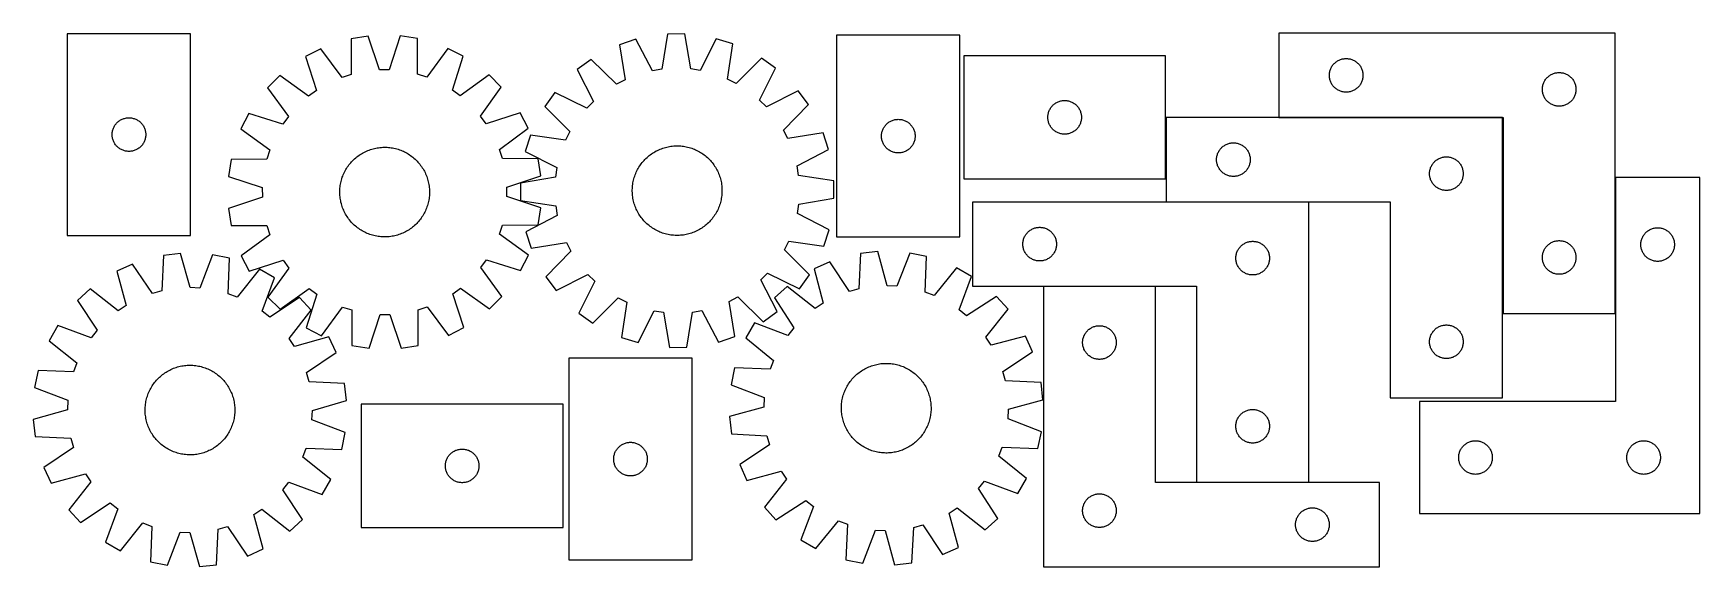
# Model space of a CAD drawing. Header units: millimetres. Extents: x 7 to 1493, y 7 to 482.
import ezdxf

# ---------------------------------------------------------------- set-up
doc = ezdxf.new("R2010")
doc.units = ezdxf.units.MM
doc.layers.add('CUT', color=7, linetype='CONTINUOUS', true_color=0x000000)

msp = doc.modelspace()

# ---------------------------------------------------------------- linework, layer by layer
at = {"layer": 'CUT'}
for p, q in [((36.961355, 482.061826), (36.961355, 302.061826)), ((146.961355, 482.061826), (36.961355, 482.061826)), ((146.961355, 302.061826), (146.961355, 482.061826)), ((290.302034, 477.557104), (290.1992, 445.792907)), ((305.49313, 479.998652), (290.302034, 477.557104)), ((315.544104, 449.866399), (305.49313, 479.998652)), ((334.031904, 480.063715), (324.118426, 449.885947)), ((349.233974, 477.691459), (334.031904, 480.063715)), ((349.48164, 445.928061), (349.233974, 477.691459)), ((544.181055, 477.126878), (529.582048, 472.268944)), ((558.956962, 449.008426), (544.181055, 477.126878)), ((572.336259, 481.790602), (567.416042, 450.409617)), ((587.721925, 481.899431), (572.336259, 481.790602)), ((593.085567, 450.591188), (587.721925, 481.899431)), ((615.940285, 477.634459), (601.563622, 449.3098)), ((630.606552, 472.98353), (615.940285, 477.634459)), ((833.307676, 480.696352), (723.307676, 480.696352)), ((723.307676, 480.696352), (723.307676, 300.696352)), ((833.307676, 300.696352), (833.307676, 480.696352)), ((1417.823068, 482.422675), (1117.823068, 482.422675)), ((1117.823068, 482.422675), (1117.823068, 407.422675)), ((1417.823068, 232.422675), (1417.823068, 482.422675)), ((263.180154, 468.676259), (249.487043, 461.659902)), ((249.487043, 461.659902), (259.204918, 431.418578)), ((282.050576, 443.124705), (263.180154, 468.676259)), ((376.396066, 468.934372), (357.642345, 443.297041)), ((390.121027, 461.980523), (376.396066, 468.934372)), ((380.541142, 431.695204), (390.121027, 461.980523)), ((529.582048, 472.268944), (534.599901, 440.903423)), ((626.0329, 441.550164), (630.606552, 472.98353)), ((1016.67889, 462.463934), (836.67889, 462.463934)), ((836.67889, 462.463934), (836.67889, 352.463934)), ((1016.67889, 352.463934), (1016.67889, 462.463934)), ((324.118426, 449.885947), (315.544104, 449.866399)), ((504.246028, 459.133042), (491.862731, 450.001531)), ((491.862731, 450.001531), (506.327471, 421.721749)), ((526.987829, 436.956812), (504.246028, 459.133042)), ((567.416042, 450.409617), (558.956962, 449.008426)), ((601.563622, 449.3098), (593.085567, 450.591188)), ((656.125858, 460.207348), (633.700039, 437.711629)), ((654.573846, 422.770354), (668.637091, 451.251925)), ((668.637091, 451.251925), (656.125858, 460.207348)), ((1162.842957, 445.694856), (1162.90257, 446.46499)), ((1162.90257, 446.46499), (1163.00175, 447.231034)), ((1163.00175, 447.231034), (1163.140233, 447.990956)), ((1163.140233, 447.990956), (1163.317652, 448.742742)), ((1163.317652, 448.742742), (1163.533538, 449.484398)), ((1163.533538, 449.484398), (1163.787316, 450.213956)), ((1163.787316, 450.213956), (1164.078315, 450.929484)), ((1164.078315, 450.929484), (1164.405762, 451.629082)), ((1164.405762, 451.629082), (1164.76879, 452.310896)), ((1164.76879, 452.310896), (1165.166435, 452.973118)), ((1165.166435, 452.973118), (1165.597643, 453.613992)), ((1165.597643, 453.613992), (1166.061271, 454.231817)), ((1166.061271, 454.231817), (1166.556089, 454.824957)), ((1166.556089, 454.824957), (1167.080785, 455.391837)), ((1167.080785, 455.391837), (1167.633968, 455.930956)), ((1167.633968, 455.930956), (1168.214171, 456.440882)), ((1168.214171, 456.440882), (1168.819854, 456.920264)), ((1168.819854, 456.920264), (1169.449412, 457.36783)), ((1169.449412, 457.36783), (1170.101176, 457.782395)), ((1170.101176, 457.782395), (1170.773417, 458.162857)), ((1170.773417, 458.162857), (1171.464352, 458.508209)), ((1171.464352, 458.508209), (1172.17215, 458.817535)), ((1172.17215, 458.817535), (1172.894933, 459.090014)), ((1172.894933, 459.090014), (1173.630784, 459.324923)), ((1173.630784, 459.324923), (1174.377752, 459.521641)), ((1174.377752, 459.521641), (1175.133857, 459.679644)), ((1175.133857, 459.679644), (1175.897093, 459.798515)), ((1175.897093, 459.798515), (1176.665436, 459.877938)), ((1176.665436, 459.877938), (1177.43685, 459.917702)), ((1177.43685, 459.917702), (1178.209287, 459.917702)), ((1178.209287, 459.917702), (1178.9807, 459.877938)), ((1178.9807, 459.877938), (1179.749044, 459.798515)), ((1179.749044, 459.798515), (1180.51228, 459.679644)), ((1180.51228, 459.679644), (1181.268384, 459.521641)), ((1181.268384, 459.521641), (1182.015353, 459.324923)), ((1182.015353, 459.324923), (1182.751204, 459.090014)), ((1182.751204, 459.090014), (1183.473987, 458.817535)), ((1183.473987, 458.817535), (1184.181784, 458.508209)), ((1184.181784, 458.508209), (1184.872719, 458.162857)), ((1184.872719, 458.162857), (1185.54496, 457.782395)), ((1185.54496, 457.782395), (1186.196724, 457.36783)), ((1186.196724, 457.36783), (1186.826283, 456.920264)), ((1186.826283, 456.920264), (1187.431966, 456.440882)), ((1187.431966, 456.440882), (1188.012168, 455.930956)), ((1188.012168, 455.930956), (1188.565351, 455.391837)), ((1188.565351, 455.391837), (1189.090047, 454.824957)), ((1189.090047, 454.824957), (1189.584865, 454.231817)), ((1189.584865, 454.231817), (1190.048493, 453.613992)), ((1190.048493, 453.613992), (1190.479702, 452.973118)), ((1190.479702, 452.973118), (1190.877347, 452.310896)), ((1190.877347, 452.310896), (1191.240375, 451.629082)), ((1191.240375, 451.629082), (1191.567822, 450.929484)), ((1191.567822, 450.929484), (1191.858821, 450.213956)), ((1191.858821, 450.213956), (1192.112599, 449.484398)), ((1192.112599, 449.484398), (1192.328484, 448.742742)), ((1192.328484, 448.742742), (1192.505904, 447.990956)), ((1192.505904, 447.990956), (1192.644387, 447.231034)), ((1192.644387, 447.231034), (1192.743566, 446.46499)), ((1192.743566, 446.46499), (1192.80318, 445.694856)), ((1360.773417, 445.662857), (1361.464352, 446.008209)), ((1361.464352, 446.008209), (1362.17215, 446.317535)), ((1362.17215, 446.317535), (1362.894933, 446.590014)), ((1362.894933, 446.590014), (1363.630784, 446.824923)), ((1363.630784, 446.824923), (1364.377752, 447.021641)), ((1364.377752, 447.021641), (1365.133857, 447.179644)), ((1365.133857, 447.179644), (1365.897093, 447.298515)), ((1365.897093, 447.298515), (1366.665436, 447.377938)), ((1366.665436, 447.377938), (1367.43685, 447.417702)), ((1367.43685, 447.417702), (1368.209287, 447.417702)), ((1368.209287, 447.417702), (1368.9807, 447.377938)), ((1368.9807, 447.377938), (1369.749044, 447.298515)), ((1369.749044, 447.298515), (1370.51228, 447.179644)), ((1370.51228, 447.179644), (1371.268384, 447.021641)), ((1371.268384, 447.021641), (1372.015353, 446.824923)), ((1372.015353, 446.824923), (1372.751204, 446.590014)), ((1372.751204, 446.590014), (1373.473987, 446.317535)), ((1373.473987, 446.317535), (1374.181784, 446.008209)), ((1374.181784, 446.008209), (1374.872719, 445.662857)), ((226.436934, 444.832594), (215.582185, 433.928238)), ((215.582185, 433.928238), (234.169516, 408.170019)), ((252.279636, 426.362904), (226.436934, 444.832594)), ((259.204918, 431.418578), (252.279636, 426.362904)), ((290.1992, 445.792907), (282.050576, 443.124705)), ((357.642345, 443.297041), (349.48164, 445.928061)), ((387.489404, 426.671159), (380.541142, 431.695204)), ((413.247623, 445.258491), (387.489404, 426.671159)), ((405.682288, 408.561039), (424.151979, 434.403742)), ((424.151979, 434.403742), (413.247623, 445.258491)), ((534.599901, 440.903423), (526.987829, 436.956812)), ((633.700039, 437.711629), (626.0329, 441.550164)), ((688.959337, 431.215155), (660.679555, 416.750414)), ((698.090848, 418.831858), (688.959337, 431.215155)), ((1162.823068, 444.922675), (1162.842957, 445.694856)), ((1162.842957, 444.150494), (1162.823068, 444.922675)), ((1162.90257, 443.38036), (1162.842957, 444.150494)), ((1163.00175, 442.614316), (1162.90257, 443.38036)), ((1163.140233, 441.854394), (1163.00175, 442.614316)), ((1163.317652, 441.102608), (1163.140233, 441.854394)), ((1163.533538, 440.360953), (1163.317652, 441.102608)), ((1163.787316, 439.631394), (1163.533538, 440.360953)), ((1164.078315, 438.915867), (1163.787316, 439.631394)), ((1164.405762, 438.216268), (1164.078315, 438.915867)), ((1164.76879, 437.534454), (1164.405762, 438.216268)), ((1165.166435, 436.872232), (1164.76879, 437.534454)), ((1165.597643, 436.231359), (1165.166435, 436.872232)), ((1166.061271, 435.613533), (1165.597643, 436.231359)), ((1166.556089, 435.020393), (1166.061271, 435.613533)), ((1167.080785, 434.453513), (1166.556089, 435.020393)), ((1167.633968, 433.914395), (1167.080785, 434.453513)), ((1168.214171, 433.404468), (1167.633968, 433.914395)), ((1168.819854, 432.925086), (1168.214171, 433.404468)), ((1169.449412, 432.47752), (1168.819854, 432.925086)), ((1170.101176, 432.062956), (1169.449412, 432.47752)), ((1170.773417, 431.682493), (1170.101176, 432.062956)), ((1171.464352, 431.337141), (1170.773417, 431.682493)), ((1172.17215, 431.027816), (1171.464352, 431.337141)), ((1184.181784, 431.337141), (1183.473987, 431.027816)), ((1184.872719, 431.682493), (1184.181784, 431.337141)), ((1185.54496, 432.062956), (1184.872719, 431.682493)), ((1186.196724, 432.47752), (1185.54496, 432.062956)), ((1186.826283, 432.925086), (1186.196724, 432.47752)), ((1187.431966, 433.404468), (1186.826283, 432.925086)), ((1188.012168, 433.914395), (1187.431966, 433.404468)), ((1188.565351, 434.453513), (1188.012168, 433.914395)), ((1189.090047, 435.020393), (1188.565351, 434.453513)), ((1189.584865, 435.613533), (1189.090047, 435.020393)), ((1190.048493, 436.231359), (1189.584865, 435.613533)), ((1190.479702, 436.872232), (1190.048493, 436.231359)), ((1190.877347, 437.534454), (1190.479702, 436.872232)), ((1191.240375, 438.216268), (1190.877347, 437.534454)), ((1191.567822, 438.915867), (1191.240375, 438.216268)), ((1191.858821, 439.631394), (1191.567822, 438.915867)), ((1192.112599, 440.360953), (1191.858821, 439.631394)), ((1192.328484, 441.102608), (1192.112599, 440.360953)), ((1192.505904, 441.854394), (1192.328484, 441.102608)), ((1192.644387, 442.614316), (1192.505904, 441.854394)), ((1192.743566, 443.38036), (1192.644387, 442.614316)), ((1192.80318, 444.150494), (1192.743566, 443.38036)), ((1192.80318, 445.694856), (1192.823068, 444.922675)), ((1192.823068, 444.922675), (1192.80318, 444.150494)), ((1352.823068, 432.422675), (1352.842957, 433.194856)), ((1352.842957, 431.650494), (1352.823068, 432.422675)), ((1352.842957, 433.194856), (1352.90257, 433.96499)), ((1352.90257, 430.88036), (1352.842957, 431.650494)), ((1352.90257, 433.96499), (1353.00175, 434.731034)), ((1353.00175, 434.731034), (1353.140233, 435.490956)), ((1353.140233, 435.490956), (1353.317652, 436.242742)), ((1353.317652, 436.242742), (1353.533538, 436.984398)), ((1353.533538, 436.984398), (1353.787316, 437.713956)), ((1353.787316, 437.713956), (1354.078315, 438.429484)), ((1354.078315, 438.429484), (1354.405762, 439.129082)), ((1354.405762, 439.129082), (1354.76879, 439.810896)), ((1354.76879, 439.810896), (1355.166435, 440.473118)), ((1355.166435, 440.473118), (1355.597643, 441.113992)), ((1355.597643, 441.113992), (1356.061271, 441.731817)), ((1356.061271, 441.731817), (1356.556089, 442.324957)), ((1356.556089, 442.324957), (1357.080785, 442.891837)), ((1357.080785, 442.891837), (1357.633968, 443.430956)), ((1357.633968, 443.430956), (1358.214171, 443.940882)), ((1358.214171, 443.940882), (1358.819854, 444.420264)), ((1358.819854, 444.420264), (1359.449412, 444.86783)), ((1359.449412, 444.86783), (1360.101176, 445.282395)), ((1360.101176, 445.282395), (1360.773417, 445.662857)), ((1374.872719, 445.662857), (1375.54496, 445.282395)), ((1375.54496, 445.282395), (1376.196724, 444.86783)), ((1376.196724, 444.86783), (1376.826283, 444.420264)), ((1376.826283, 444.420264), (1377.431966, 443.940882)), ((1377.431966, 443.940882), (1378.012168, 443.430956)), ((1378.012168, 443.430956), (1378.565351, 442.891837)), ((1378.565351, 442.891837), (1379.090047, 442.324957)), ((1379.090047, 442.324957), (1379.584865, 441.731817)), ((1379.584865, 441.731817), (1380.048493, 441.113992)), ((1380.048493, 441.113992), (1380.479702, 440.473118)), ((1380.479702, 440.473118), (1380.877347, 439.810896)), ((1380.877347, 439.810896), (1381.240375, 439.129082)), ((1381.240375, 439.129082), (1381.567822, 438.429484)), ((1381.567822, 438.429484), (1381.858821, 437.713956)), ((1381.858821, 437.713956), (1382.112599, 436.984398)), ((1382.112599, 436.984398), (1382.328484, 436.242742)), ((1382.328484, 436.242742), (1382.505904, 435.490956)), ((1382.505904, 435.490956), (1382.644387, 434.731034)), ((1382.644387, 434.731034), (1382.743566, 433.96499)), ((1382.743566, 433.96499), (1382.80318, 433.194856)), ((1382.80318, 431.650494), (1382.743566, 430.88036)), ((1382.80318, 433.194856), (1382.823068, 432.422675)), ((1382.823068, 432.422675), (1382.80318, 431.650494)), ((471.82596, 429.679285), (462.870538, 417.168052)), ((462.870538, 417.168052), (485.366256, 394.742233)), ((500.307531, 415.61604), (471.82596, 429.679285)), ((506.327471, 421.721749), (500.307531, 415.61604)), ((660.679555, 416.750414), (654.573846, 422.770354)), ((675.914618, 396.090056), (698.090848, 418.831858)), ((914.453465, 416.155251), (914.917093, 416.773076)), ((914.917093, 416.773076), (915.411911, 417.366216)), ((915.411911, 417.366216), (915.936607, 417.933096)), ((915.936607, 417.933096), (916.48979, 418.472215)), ((916.48979, 418.472215), (917.069992, 418.982141)), ((917.069992, 418.982141), (917.675675, 419.461523)), ((917.675675, 419.461523), (918.305234, 419.909089)), ((918.305234, 419.909089), (918.956998, 420.323654)), ((918.956998, 420.323654), (919.629239, 420.704116)), ((919.629239, 420.704116), (920.320174, 421.049468)), ((920.320174, 421.049468), (921.027971, 421.358794)), ((921.027971, 421.358794), (921.750754, 421.631273)), ((921.750754, 421.631273), (922.486605, 421.866182)), ((922.486605, 421.866182), (923.233574, 422.0629)), ((923.233574, 422.0629), (923.989678, 422.220903)), ((923.989678, 422.220903), (924.752914, 422.339774)), ((924.752914, 422.339774), (925.521258, 422.419197)), ((925.521258, 422.419197), (926.292671, 422.458961)), ((926.292671, 422.458961), (927.065108, 422.458961)), ((927.065108, 422.458961), (927.836522, 422.419197)), ((927.836522, 422.419197), (928.604865, 422.339774)), ((928.604865, 422.339774), (929.368101, 422.220903)), ((929.368101, 422.220903), (930.124206, 422.0629)), ((930.124206, 422.0629), (930.871174, 421.866182)), ((930.871174, 421.866182), (931.607025, 421.631273)), ((931.607025, 421.631273), (932.329808, 421.358794)), ((932.329808, 421.358794), (933.037606, 421.049468)), ((933.037606, 421.049468), (933.728541, 420.704116)), ((933.728541, 420.704116), (934.400782, 420.323654)), ((934.400782, 420.323654), (935.052545, 419.909089)), ((935.052545, 419.909089), (935.682104, 419.461523)), ((935.682104, 419.461523), (936.287787, 418.982141)), ((936.287787, 418.982141), (936.86799, 418.472215)), ((936.86799, 418.472215), (937.421172, 417.933096)), ((937.421172, 417.933096), (937.945869, 417.366216)), ((937.945869, 417.366216), (938.440687, 416.773076)), ((938.440687, 416.773076), (938.904315, 416.155251)), ((1172.894933, 430.755337), (1172.17215, 431.027816)), ((1173.630784, 430.520427), (1172.894933, 430.755337)), ((1174.377752, 430.323709), (1173.630784, 430.520427)), ((1175.133857, 430.165706), (1174.377752, 430.323709)), ((1175.897093, 430.046835), (1175.133857, 430.165706)), ((1176.665436, 429.967412), (1175.897093, 430.046835)), ((1177.43685, 429.927648), (1176.665436, 429.967412)), ((1178.209287, 429.927648), (1177.43685, 429.927648)), ((1178.9807, 429.967412), (1178.209287, 429.927648)), ((1179.749044, 430.046835), (1178.9807, 429.967412)), ((1180.51228, 430.165706), (1179.749044, 430.046835)), ((1181.268384, 430.323709), (1180.51228, 430.165706)), ((1182.015353, 430.520427), (1181.268384, 430.323709)), ((1182.751204, 430.755337), (1182.015353, 430.520427)), ((1183.473987, 431.027816), (1182.751204, 430.755337)), ((1353.00175, 430.114316), (1352.90257, 430.88036)), ((1353.140233, 429.354394), (1353.00175, 430.114316)), ((1353.317652, 428.602608), (1353.140233, 429.354394)), ((1353.533538, 427.860953), (1353.317652, 428.602608)), ((1353.787316, 427.131394), (1353.533538, 427.860953)), ((1354.078315, 426.415867), (1353.787316, 427.131394)), ((1354.405762, 425.716268), (1354.078315, 426.415867)), ((1354.76879, 425.034454), (1354.405762, 425.716268)), ((1355.166435, 424.372232), (1354.76879, 425.034454)), ((1355.597643, 423.731359), (1355.166435, 424.372232)), ((1356.061271, 423.113533), (1355.597643, 423.731359)), ((1356.556089, 422.520393), (1356.061271, 423.113533)), ((1357.080785, 421.953513), (1356.556089, 422.520393)), ((1357.633968, 421.414395), (1357.080785, 421.953513)), ((1358.214171, 420.904468), (1357.633968, 421.414395)), ((1358.819854, 420.425086), (1358.214171, 420.904468)), ((1359.449412, 419.97752), (1358.819854, 420.425086)), ((1360.101176, 419.562956), (1359.449412, 419.97752)), ((1360.773417, 419.182493), (1360.101176, 419.562956)), ((1361.464352, 418.837141), (1360.773417, 419.182493)), ((1362.17215, 418.527816), (1361.464352, 418.837141)), ((1362.894933, 418.255337), (1362.17215, 418.527816)), ((1363.630784, 418.020427), (1362.894933, 418.255337)), ((1364.377752, 417.823709), (1363.630784, 418.020427)), ((1365.133857, 417.665706), (1364.377752, 417.823709)), ((1365.897093, 417.546835), (1365.133857, 417.665706)), ((1366.665436, 417.467412), (1365.897093, 417.546835)), ((1367.43685, 417.427648), (1366.665436, 417.467412)), ((1368.209287, 417.427648), (1367.43685, 417.427648)), ((1368.9807, 417.467412), (1368.209287, 417.427648)), ((1369.749044, 417.546835), (1368.9807, 417.467412)), ((1370.51228, 417.665706), (1369.749044, 417.546835)), ((1371.268384, 417.823709), (1370.51228, 417.665706)), ((1372.015353, 418.020427), (1371.268384, 417.823709)), ((1372.751204, 418.255337), (1372.015353, 418.020427)), ((1373.473987, 418.527816), (1372.751204, 418.255337)), ((1374.181784, 418.837141), (1373.473987, 418.527816)), ((1374.872719, 419.182493), (1374.181784, 418.837141)), ((1375.54496, 419.562956), (1374.872719, 419.182493)), ((1376.196724, 419.97752), (1375.54496, 419.562956)), ((1376.826283, 420.425086), (1376.196724, 419.97752)), ((1377.431966, 420.904468), (1376.826283, 420.425086)), ((1378.012168, 421.414395), (1377.431966, 420.904468)), ((1378.565351, 421.953513), (1378.012168, 421.414395)), ((1379.090047, 422.520393), (1378.565351, 421.953513)), ((1379.584865, 423.113533), (1379.090047, 422.520393)), ((1380.048493, 423.731359), (1379.584865, 423.113533)), ((1380.479702, 424.372232), (1380.048493, 423.731359)), ((1380.877347, 425.034454), (1380.479702, 424.372232)), ((1381.240375, 425.716268), (1380.877347, 425.034454)), ((1381.567822, 426.415867), (1381.240375, 425.716268)), ((1381.858821, 427.131394), (1381.567822, 426.415867)), ((1382.112599, 427.860953), (1381.858821, 427.131394)), ((1382.328484, 428.602608), (1382.112599, 427.860953)), ((1382.505904, 429.354394), (1382.328484, 428.602608)), ((1382.644387, 430.114316), (1382.505904, 429.354394)), ((1382.743566, 430.88036), (1382.644387, 430.114316)), ((79.963766, 401.06504), (80.443148, 401.670723)), ((80.443148, 401.670723), (80.953074, 402.250926)), ((80.953074, 402.250926), (81.492193, 402.804109)), ((81.492193, 402.804109), (82.059073, 403.328805)), ((82.059073, 403.328805), (82.652213, 403.823623)), ((82.652213, 403.823623), (83.270038, 404.287251)), ((83.270038, 404.287251), (83.910912, 404.718459)), ((83.910912, 404.718459), (84.573134, 405.116104)), ((84.573134, 405.116104), (85.254948, 405.479132)), ((85.254948, 405.479132), (85.954546, 405.806579)), ((85.954546, 405.806579), (86.670074, 406.097578)), ((86.670074, 406.097578), (87.399632, 406.351357)), ((87.399632, 406.351357), (88.141288, 406.567242)), ((88.141288, 406.567242), (88.893074, 406.744661)), ((88.893074, 406.744661), (89.652996, 406.883144)), ((89.652996, 406.883144), (90.41904, 406.982324)), ((90.41904, 406.982324), (91.189174, 407.041937)), ((91.189174, 407.041937), (91.961355, 407.061826)), ((91.961355, 407.061826), (92.733536, 407.041937)), ((92.733536, 407.041937), (93.50367, 406.982324)), ((93.50367, 406.982324), (94.269714, 406.883144)), ((94.269714, 406.883144), (95.029636, 406.744661)), ((95.029636, 406.744661), (95.781422, 406.567242)), ((95.781422, 406.567242), (96.523077, 406.351357)), ((96.523077, 406.351357), (97.252636, 406.097578)), ((97.252636, 406.097578), (97.968163, 405.806579)), ((97.968163, 405.806579), (98.667762, 405.479132)), ((98.667762, 405.479132), (99.349576, 405.116104)), ((99.349576, 405.116104), (100.011798, 404.718459)), ((100.011798, 404.718459), (100.652671, 404.287251)), ((100.652671, 404.287251), (101.270497, 403.823623)), ((101.270497, 403.823623), (101.863637, 403.328805)), ((101.863637, 403.328805), (102.430517, 402.804109)), ((102.430517, 402.804109), (102.969635, 402.250926)), ((102.969635, 402.250926), (103.479562, 401.670723)), ((103.479562, 401.670723), (103.958944, 401.06504)), ((198.860152, 410.801642), (191.906304, 397.076682)), ((229.145471, 401.221757), (198.860152, 410.801642)), ((234.169516, 408.170019), (229.145471, 401.221757)), ((410.737963, 401.635757), (405.682288, 408.561039)), ((440.979286, 411.353633), (410.737963, 401.635757)), ((447.995643, 397.660522), (440.979286, 411.353633)), ((767.299396, 400.885452), (767.838514, 401.438635)), ((767.838514, 401.438635), (768.405394, 401.963331)), ((768.405394, 401.963331), (768.998534, 402.458149)), ((768.998534, 402.458149), (769.61636, 402.921777)), ((769.61636, 402.921777), (770.257233, 403.352985)), ((770.257233, 403.352985), (770.919455, 403.750631)), ((770.919455, 403.750631), (771.601269, 404.113658)), ((771.601269, 404.113658), (772.300868, 404.441106)), ((772.300868, 404.441106), (773.016395, 404.732104)), ((773.016395, 404.732104), (773.745954, 404.985883)), ((773.745954, 404.985883), (774.487609, 405.201768)), ((774.487609, 405.201768), (775.239395, 405.379187)), ((775.239395, 405.379187), (775.999318, 405.517671)), ((775.999318, 405.517671), (776.765361, 405.61685)), ((776.765361, 405.61685), (777.535495, 405.676463)), ((777.535495, 405.676463), (778.307676, 405.696352)), ((778.307676, 405.696352), (779.079858, 405.676463)), ((779.079858, 405.676463), (779.849991, 405.61685)), ((779.849991, 405.61685), (780.616035, 405.517671)), ((780.616035, 405.517671), (781.375957, 405.379187)), ((781.375957, 405.379187), (782.127743, 405.201768)), ((782.127743, 405.201768), (782.869399, 404.985883)), ((782.869399, 404.985883), (783.598958, 404.732104)), ((783.598958, 404.732104), (784.314485, 404.441106)), ((784.314485, 404.441106), (785.014083, 404.113658)), ((785.014083, 404.113658), (785.695897, 403.750631)), ((785.695897, 403.750631), (786.358119, 403.352985)), ((786.358119, 403.352985), (786.998993, 402.921777)), ((786.998993, 402.921777), (787.616818, 402.458149)), ((787.616818, 402.458149), (788.209958, 401.963331)), ((788.209958, 401.963331), (788.776839, 401.438635)), ((788.776839, 401.438635), (789.315957, 400.885452)), ((911.67889, 407.463934), (911.698778, 408.236115)), ((911.698778, 406.691753), (911.67889, 407.463934)), ((911.698778, 408.236115), (911.758392, 409.006249)), ((911.758392, 405.921619), (911.698778, 406.691753)), ((911.758392, 409.006249), (911.857571, 409.772293)), ((911.857571, 405.155575), (911.758392, 405.921619)), ((911.857571, 409.772293), (911.996054, 410.532215)), ((911.996054, 404.395653), (911.857571, 405.155575)), ((911.996054, 410.532215), (912.173474, 411.284001)), ((912.173474, 403.643867), (911.996054, 404.395653)), ((912.173474, 411.284001), (912.389359, 412.025657)), ((912.389359, 402.902212), (912.173474, 403.643867)), ((912.389359, 412.025657), (912.643137, 412.755215)), ((912.643137, 402.172653), (912.389359, 402.902212)), ((912.643137, 412.755215), (912.934136, 413.470743)), ((912.934136, 401.457126), (912.643137, 402.172653)), ((912.934136, 413.470743), (913.261583, 414.170341)), ((913.261583, 400.757527), (912.934136, 401.457126)), ((913.261583, 414.170341), (913.624611, 414.852155)), ((913.624611, 414.852155), (914.022256, 415.514377)), ((914.022256, 415.514377), (914.453465, 416.155251)), ((938.904315, 416.155251), (939.335523, 415.514377)), ((939.335523, 415.514377), (939.733168, 414.852155)), ((939.733168, 414.852155), (940.096196, 414.170341)), ((940.096196, 414.170341), (940.423643, 413.470743)), ((940.423643, 401.457126), (940.096196, 400.757527)), ((940.423643, 413.470743), (940.714642, 412.755215)), ((940.714642, 402.172653), (940.423643, 401.457126)), ((940.714642, 412.755215), (940.96842, 412.025657)), ((940.96842, 402.902212), (940.714642, 402.172653)), ((940.96842, 412.025657), (941.184306, 411.284001)), ((941.184306, 403.643867), (940.96842, 402.902212)), ((941.184306, 411.284001), (941.361725, 410.532215)), ((941.361725, 404.395653), (941.184306, 403.643867)), ((941.361725, 410.532215), (941.500208, 409.772293)), ((941.500208, 405.155575), (941.361725, 404.395653)), ((941.500208, 409.772293), (941.599388, 409.006249)), ((941.599388, 405.921619), (941.500208, 405.155575)), ((941.599388, 409.006249), (941.659001, 408.236115)), ((941.659001, 406.691753), (941.599388, 405.921619)), ((941.659001, 408.236115), (941.67889, 407.463934)), ((941.67889, 407.463934), (941.659001, 406.691753)), ((1317.220026, 407.20954), (1017.220026, 407.20954)), ((1017.220026, 407.20954), (1017.220026, 332.20954)), ((1117.823068, 407.422675), (1317.823068, 407.422675)), ((1317.220026, 157.20954), (1317.220026, 407.20954)), ((1317.823068, 407.422675), (1317.823068, 232.422675)), ((76.966328, 392.448044), (77.006092, 393.219458)), ((76.966328, 391.675607), (76.966328, 392.448044)), ((77.006092, 390.904194), (76.966328, 391.675607)), ((77.006092, 393.219458), (77.085515, 393.987801)), ((77.085515, 390.13585), (77.006092, 390.904194)), ((77.085515, 393.987801), (77.204386, 394.751037)), ((77.204386, 389.372614), (77.085515, 390.13585)), ((77.204386, 394.751037), (77.362389, 395.507142)), ((77.362389, 388.61651), (77.204386, 389.372614)), ((77.362389, 395.507142), (77.559107, 396.25411)), ((77.559107, 387.869541), (77.362389, 388.61651)), ((77.559107, 396.25411), (77.794016, 396.989962)), ((77.794016, 387.13369), (77.559107, 387.869541)), ((77.794016, 396.989962), (78.066495, 397.712744)), ((78.066495, 386.410907), (77.794016, 387.13369)), ((78.066495, 397.712744), (78.375821, 398.420542)), ((78.375821, 398.420542), (78.721173, 399.111477)), ((78.721173, 399.111477), (79.101635, 399.783718)), ((79.101635, 399.783718), (79.5162, 400.435482)), ((79.5162, 400.435482), (79.963766, 401.06504)), ((103.958944, 401.06504), (104.40651, 400.435482)), ((104.40651, 400.435482), (104.821074, 399.783718)), ((104.821074, 399.783718), (105.201537, 399.111477)), ((105.201537, 399.111477), (105.546889, 398.420542)), ((105.546889, 398.420542), (105.856214, 397.712744)), ((105.856214, 397.712744), (106.128693, 396.989962)), ((106.128693, 387.13369), (105.856214, 386.410907)), ((106.128693, 396.989962), (106.363603, 396.25411)), ((106.363603, 387.869541), (106.128693, 387.13369)), ((106.363603, 396.25411), (106.56032, 395.507142)), ((106.56032, 388.61651), (106.363603, 387.869541)), ((106.56032, 395.507142), (106.718324, 394.751037)), ((106.718324, 389.372614), (106.56032, 388.61651)), ((106.718324, 394.751037), (106.837195, 393.987801)), ((106.837195, 390.13585), (106.718324, 389.372614)), ((106.837195, 393.987801), (106.916618, 393.219458)), ((106.916618, 390.904194), (106.837195, 390.13585)), ((106.916618, 393.219458), (106.956382, 392.448044)), ((106.956382, 391.675607), (106.916618, 390.904194)), ((106.956382, 392.448044), (106.956382, 391.675607)), ((191.906304, 397.076682), (217.543634, 378.322961)), ((422.444089, 378.790099), (447.995643, 397.660522)), ((450.094356, 391.648746), (445.443426, 376.982479)), ((481.527721, 387.075094), (450.094356, 391.648746)), ((485.366256, 394.742233), (481.527721, 387.075094)), ((679.861229, 388.477985), (675.914618, 396.090056)), ((711.22675, 393.495838), (679.861229, 388.477985)), ((716.084684, 378.89683), (711.22675, 393.495838)), ((763.312649, 391.082571), (763.352413, 391.853984)), ((763.312649, 390.310133), (763.312649, 391.082571)), ((763.352413, 389.53872), (763.312649, 390.310133)), ((763.352413, 391.853984), (763.431836, 392.622327)), ((763.431836, 388.770377), (763.352413, 389.53872)), ((763.431836, 392.622327), (763.550707, 393.385563)), ((763.550707, 388.007141), (763.431836, 388.770377)), ((763.550707, 393.385563), (763.708711, 394.141668)), ((763.708711, 387.251036), (763.550707, 388.007141)), ((763.708711, 394.141668), (763.905428, 394.888637)), ((763.905428, 386.504068), (763.708711, 387.251036)), ((763.905428, 394.888637), (764.140338, 395.624488)), ((764.140338, 385.768216), (763.905428, 386.504068)), ((764.140338, 395.624488), (764.412817, 396.34727)), ((764.412817, 396.34727), (764.722142, 397.055068)), ((764.722142, 397.055068), (765.067494, 397.746003)), ((765.067494, 397.746003), (765.447957, 398.418244)), ((765.447957, 398.418244), (765.862521, 399.070008)), ((765.862521, 399.070008), (766.310088, 399.699566)), ((766.310088, 399.699566), (766.78947, 400.30525)), ((766.78947, 400.30525), (767.299396, 400.885452)), ((789.315957, 400.885452), (789.825883, 400.30525)), ((789.825883, 400.30525), (790.305265, 399.699566)), ((790.305265, 399.699566), (790.752831, 399.070008)), ((790.752831, 399.070008), (791.167396, 398.418244)), ((791.167396, 398.418244), (791.547858, 397.746003)), ((791.547858, 397.746003), (791.89321, 397.055068)), ((791.89321, 397.055068), (792.202536, 396.34727)), ((792.202536, 396.34727), (792.475015, 395.624488)), ((792.475015, 395.624488), (792.709924, 394.888637)), ((792.709924, 386.504068), (792.475015, 385.768216)), ((792.709924, 394.888637), (792.906642, 394.141668)), ((792.906642, 387.251036), (792.709924, 386.504068)), ((792.906642, 394.141668), (793.064646, 393.385563)), ((793.064646, 388.007141), (792.906642, 387.251036)), ((793.064646, 393.385563), (793.183516, 392.622327)), ((793.183516, 388.770377), (793.064646, 388.007141)), ((793.183516, 392.622327), (793.262939, 391.853984)), ((793.262939, 389.53872), (793.183516, 388.770377)), ((793.262939, 391.853984), (793.302703, 391.082571)), ((793.302703, 390.310133), (793.262939, 389.53872)), ((793.302703, 391.082571), (793.302703, 390.310133)), ((913.624611, 400.075713), (913.261583, 400.757527)), ((914.022256, 399.413491), (913.624611, 400.075713)), ((914.453465, 398.772618), (914.022256, 399.413491)), ((914.917093, 398.154792), (914.453465, 398.772618)), ((915.411911, 397.561652), (914.917093, 398.154792)), ((915.936607, 396.994772), (915.411911, 397.561652)), ((916.48979, 396.455654), (915.936607, 396.994772)), ((917.069992, 395.945727), (916.48979, 396.455654)), ((917.675675, 395.466345), (917.069992, 395.945727)), ((918.305234, 395.018779), (917.675675, 395.466345)), ((918.956998, 394.604215), (918.305234, 395.018779)), ((919.629239, 394.223752), (918.956998, 394.604215)), ((920.320174, 393.8784), (919.629239, 394.223752)), ((921.027971, 393.569075), (920.320174, 393.8784)), ((921.750754, 393.296596), (921.027971, 393.569075)), ((922.486605, 393.061686), (921.750754, 393.296596)), ((923.233574, 392.864969), (922.486605, 393.061686)), ((923.989678, 392.706965), (923.233574, 392.864969)), ((924.752914, 392.588094), (923.989678, 392.706965)), ((925.521258, 392.508671), (924.752914, 392.588094)), ((926.292671, 392.468907), (925.521258, 392.508671)), ((927.065108, 392.468907), (926.292671, 392.468907)), ((927.836522, 392.508671), (927.065108, 392.468907)), ((928.604865, 392.588094), (927.836522, 392.508671)), ((929.368101, 392.706965), (928.604865, 392.588094)), ((930.124206, 392.864969), (929.368101, 392.706965)), ((930.871174, 393.061686), (930.124206, 392.864969)), ((931.607025, 393.296596), (930.871174, 393.061686)), ((932.329808, 393.569075), (931.607025, 393.296596)), ((933.037606, 393.8784), (932.329808, 393.569075)), ((933.728541, 394.223752), (933.037606, 393.8784)), ((934.400782, 394.604215), (933.728541, 394.223752)), ((935.052545, 395.018779), (934.400782, 394.604215)), ((935.682104, 395.466345), (935.052545, 395.018779)), ((936.287787, 395.945727), (935.682104, 395.466345)), ((936.86799, 396.455654), (936.287787, 395.945727)), ((937.421172, 396.994772), (936.86799, 396.455654)), ((937.945869, 397.561652), (937.421172, 396.994772)), ((938.440687, 398.154792), (937.945869, 397.561652)), ((938.904315, 398.772618), (938.440687, 398.154792)), ((939.335523, 399.413491), (938.904315, 398.772618)), ((939.733168, 400.075713), (939.335523, 399.413491)), ((940.096196, 400.757527), (939.733168, 400.075713)), ((78.375821, 385.70311), (78.066495, 386.410907)), ((78.721173, 385.012175), (78.375821, 385.70311)), ((79.101635, 384.339934), (78.721173, 385.012175)), ((79.5162, 383.68817), (79.101635, 384.339934)), ((79.963766, 383.058612), (79.5162, 383.68817)), ((80.443148, 382.452928), (79.963766, 383.058612)), ((80.953074, 381.872726), (80.443148, 382.452928)), ((81.492193, 381.319543), (80.953074, 381.872726)), ((82.059073, 380.794847), (81.492193, 381.319543)), ((82.652213, 380.300029), (82.059073, 380.794847)), ((83.270038, 379.836401), (82.652213, 380.300029)), ((83.910912, 379.405192), (83.270038, 379.836401)), ((84.573134, 379.007547), (83.910912, 379.405192)), ((85.254948, 378.64452), (84.573134, 379.007547)), ((85.954546, 378.317072), (85.254948, 378.64452)), ((86.670074, 378.026074), (85.954546, 378.317072)), ((87.399632, 377.772295), (86.670074, 378.026074)), ((88.141288, 377.55641), (87.399632, 377.772295)), ((88.893074, 377.378991), (88.141288, 377.55641)), ((89.652996, 377.240507), (88.893074, 377.378991)), ((90.41904, 377.141328), (89.652996, 377.240507)), ((91.189174, 377.081714), (90.41904, 377.141328)), ((91.961355, 377.061826), (91.189174, 377.081714)), ((92.733536, 377.081714), (91.961355, 377.061826)), ((93.50367, 377.141328), (92.733536, 377.081714)), ((94.269714, 377.240507), (93.50367, 377.141328)), ((95.029636, 377.378991), (94.269714, 377.240507)), ((95.781422, 377.55641), (95.029636, 377.378991)), ((96.523077, 377.772295), (95.781422, 377.55641)), ((97.252636, 378.026074), (96.523077, 377.772295)), ((97.968163, 378.317072), (97.252636, 378.026074)), ((98.667762, 378.64452), (97.968163, 378.317072)), ((99.349576, 379.007547), (98.667762, 378.64452)), ((100.011798, 379.405192), (99.349576, 379.007547)), ((100.652671, 379.836401), (100.011798, 379.405192)), ((101.270497, 380.300029), (100.652671, 379.836401)), ((101.863637, 380.794847), (101.270497, 380.300029)), ((102.430517, 381.319543), (101.863637, 380.794847)), ((102.969635, 381.872726), (102.430517, 381.319543)), ((103.479562, 382.452928), (102.969635, 381.872726)), ((103.958944, 383.058612), (103.479562, 382.452928)), ((104.40651, 383.68817), (103.958944, 383.058612)), ((104.821074, 384.339934), (104.40651, 383.68817)), ((105.201537, 385.012175), (104.821074, 384.339934)), ((105.546889, 385.70311), (105.201537, 385.012175)), ((105.856214, 386.410907), (105.546889, 385.70311)), ((217.543634, 378.322961), (214.912614, 370.162256)), ((294.272056, 371.321216), (295.244721, 372.116784)), ((295.244721, 372.116784), (296.241896, 372.881408)), ((296.241896, 372.881408), (297.262596, 373.614332)), ((297.262596, 373.614332), (298.305814, 374.314833)), ((298.305814, 374.314833), (299.370521, 374.982221)), ((299.370521, 374.982221), (300.455666, 375.615836)), ((300.455666, 375.615836), (301.560177, 376.215053)), ((301.560177, 376.215053), (302.682965, 376.779282)), ((302.682965, 376.779282), (303.822922, 377.307964)), ((303.822922, 377.307964), (304.978923, 377.800578)), ((304.978923, 377.800578), (306.149827, 378.256638)), ((306.149827, 378.256638), (307.334479, 378.675694)), ((307.334479, 378.675694), (308.531708, 379.057333)), ((308.531708, 379.057333), (309.740335, 379.401177)), ((309.740335, 379.401177), (310.959165, 379.706888)), ((310.959165, 379.706888), (312.186997, 379.974164)), ((312.186997, 379.974164), (313.422618, 380.202741)), ((313.422618, 380.202741), (314.664809, 380.392393)), ((314.664809, 380.392393), (315.912344, 380.542933)), ((315.912344, 380.542933), (317.163993, 380.654213)), ((317.163993, 380.654213), (318.418519, 380.726123)), ((318.418519, 380.726123), (319.674685, 380.758592)), ((319.674685, 380.758592), (320.931251, 380.751587)), ((320.931251, 380.751587), (322.186976, 380.705117)), ((322.186976, 380.705117), (323.440623, 380.619226)), ((323.440623, 380.619226), (324.690953, 380.493999)), ((324.690953, 380.493999), (325.936732, 380.329561)), ((325.936732, 380.329561), (327.176732, 380.126072)), ((327.176732, 380.126072), (328.409728, 379.883735)), ((328.409728, 379.883735), (329.634504, 379.602788)), ((329.634504, 379.602788), (330.849851, 379.283508)), ((330.849851, 379.283508), (332.054569, 378.926211)), ((332.054569, 378.926211), (333.247469, 378.53125)), ((333.247469, 378.53125), (334.427375, 378.099013)), ((334.427375, 378.099013), (335.593122, 377.629928)), ((335.593122, 377.629928), (336.74356, 377.124457)), ((336.74356, 377.124457), (337.877552, 376.583099)), ((337.877552, 376.583099), (338.993981, 376.00639)), ((338.993981, 376.00639), (340.091743, 375.394896)), ((340.091743, 375.394896), (341.169757, 374.749223)), ((341.169757, 374.749223), (342.226957, 374.070008)), ((342.226957, 374.070008), (343.262302, 373.35792)), ((343.262302, 373.35792), (344.274768, 372.613662)), ((344.274768, 372.613662), (345.263356, 371.83797)), ((345.263356, 371.83797), (346.227092, 371.031607)), ((425.112292, 370.641475), (422.444089, 378.790099)), ((445.443426, 376.982479), (473.768085, 362.605816)), ((553.203768, 370.806815), (554.120451, 371.666292)), ((554.120451, 371.666292), (555.063678, 372.49655)), ((555.063678, 372.49655), (556.032519, 373.296772)), ((556.032519, 373.296772), (557.026017, 374.066166)), ((557.026017, 374.066166), (558.043192, 374.803975)), ((558.043192, 374.803975), (559.083041, 375.509469)), ((559.083041, 375.509469), (560.144536, 376.181953)), ((560.144536, 376.181953), (561.226631, 376.820762)), ((561.226631, 376.820762), (562.328257, 377.425267)), ((562.328257, 377.425267), (563.448328, 377.99487)), ((563.448328, 377.99487), (564.585738, 378.529011)), ((564.585738, 378.529011), (565.739364, 379.02716)), ((565.739364, 379.02716), (566.908069, 379.488828)), ((566.908069, 379.488828), (568.090698, 379.913558)), ((568.090698, 379.913558), (569.286084, 380.300931)), ((569.286084, 380.300931), (570.493048, 380.650565)), ((570.493048, 380.650565), (571.710399, 380.962115)), ((571.710399, 380.962115), (572.936936, 381.235273)), ((572.936936, 381.235273), (574.171447, 381.46977)), ((574.171447, 381.46977), (575.412715, 381.665374)), ((575.412715, 381.665374), (576.659514, 381.821893)), ((576.659514, 381.821893), (577.910615, 381.939171)), ((577.910615, 381.939171), (579.164782, 382.017094)), ((579.164782, 382.017094), (580.420778, 382.055583)), ((580.420778, 382.055583), (581.677363, 382.054602)), ((581.677363, 382.054602), (582.933297, 382.014151)), ((582.933297, 382.014151), (584.187341, 381.934271)), ((584.187341, 381.934271), (585.438257, 381.815039)), ((585.438257, 381.815039), (586.68481, 381.656574)), ((586.68481, 381.656574), (587.925771, 381.459032)), ((587.925771, 381.459032), (589.159915, 381.222607)), ((589.159915, 381.222607), (590.386023, 380.947535)), ((590.386023, 380.947535), (591.602886, 380.634084)), ((591.602886, 380.634084), (592.809303, 380.282566)), ((592.809303, 380.282566), (594.004083, 379.893327)), ((594.004083, 379.893327), (595.186047, 379.466751)), ((595.186047, 379.466751), (596.35403, 379.003259)), ((596.35403, 379.003259), (597.506877, 378.503309)), ((597.506877, 378.503309), (598.643451, 377.967393)), ((598.643451, 377.967393), (599.762631, 377.396041)), ((599.762631, 377.396041), (600.863312, 376.789817)), ((600.863312, 376.789817), (601.944408, 376.149319)), ((601.944408, 376.149319), (603.004853, 375.475179)), ((603.004853, 375.475179), (604.043598, 374.768062)), ((604.043598, 374.768062), (605.05962, 374.028666)), ((605.05962, 374.028666), (606.051916, 373.257721)), ((606.051916, 373.257721), (607.019506, 372.455988)), ((607.019506, 372.455988), (607.961435, 371.624257)), ((687.966232, 364.120924), (716.084684, 378.89683)), ((764.412817, 385.045434), (764.140338, 385.768216)), ((764.722142, 384.337636), (764.412817, 385.045434)), ((765.067494, 383.646701), (764.722142, 384.337636)), ((765.447957, 382.97446), (765.067494, 383.646701)), ((765.862521, 382.322696), (765.447957, 382.97446)), ((766.310088, 381.693138), (765.862521, 382.322696)), ((766.78947, 381.087454), (766.310088, 381.693138)), ((767.299396, 380.507252), (766.78947, 381.087454)), ((767.838514, 379.954069), (767.299396, 380.507252)), ((768.405394, 379.429373), (767.838514, 379.954069)), ((768.998534, 378.934555), (768.405394, 379.429373)), ((769.61636, 378.470927), (768.998534, 378.934555)), ((770.257233, 378.039719), (769.61636, 378.470927)), ((770.919455, 377.642073), (770.257233, 378.039719)), ((771.601269, 377.279046), (770.919455, 377.642073)), ((772.300868, 376.951599), (771.601269, 377.279046)), ((773.016395, 376.6606), (772.300868, 376.951599)), ((773.745954, 376.406821), (773.016395, 376.6606)), ((774.487609, 376.190936), (773.745954, 376.406821)), ((775.239395, 376.013517), (774.487609, 376.190936)), ((775.999318, 375.875034), (775.239395, 376.013517)), ((776.765361, 375.775854), (775.999318, 375.875034)), ((777.535495, 375.716241), (776.765361, 375.775854)), ((778.307676, 375.696352), (777.535495, 375.716241)), ((779.079858, 375.716241), (778.307676, 375.696352)), ((779.849991, 375.775854), (779.079858, 375.716241)), ((780.616035, 375.875034), (779.849991, 375.775854)), ((781.375957, 376.013517), (780.616035, 375.875034)), ((782.127743, 376.190936), (781.375957, 376.013517)), ((782.869399, 376.406821), (782.127743, 376.190936)), ((783.598958, 376.6606), (782.869399, 376.406821)), ((784.314485, 376.951599), (783.598958, 376.6606)), ((785.014083, 377.279046), (784.314485, 376.951599)), ((785.695897, 377.642073), (785.014083, 377.279046)), ((786.358119, 378.039719), (785.695897, 377.642073)), ((786.998993, 378.470927), (786.358119, 378.039719)), ((787.616818, 378.934555), (786.998993, 378.470927)), ((788.209958, 379.429373), (787.616818, 378.934555)), ((788.776839, 379.954069), (788.209958, 379.429373)), ((789.315957, 380.507252), (788.776839, 379.954069)), ((789.825883, 381.087454), (789.315957, 380.507252)), ((790.305265, 381.693138), (789.825883, 381.087454)), ((790.752831, 382.322696), (790.305265, 381.693138)), ((791.167396, 382.97446), (790.752831, 382.322696)), ((791.547858, 383.646701), (791.167396, 382.97446)), ((791.89321, 384.337636), (791.547858, 383.646701)), ((792.202536, 385.045434), (791.89321, 384.337636)), ((792.475015, 385.768216), (792.202536, 385.045434)), ((1062.299528, 371.251855), (1062.398707, 372.017899)), ((1062.398707, 372.017899), (1062.53719, 372.777821)), ((1062.53719, 372.777821), (1062.71461, 373.529607)), ((1062.71461, 373.529607), (1062.930495, 374.271263)), ((1062.930495, 374.271263), (1063.184273, 375.000822)), ((1063.184273, 375.000822), (1063.475272, 375.716349)), ((1063.475272, 375.716349), (1063.802719, 376.415947)), ((1063.802719, 376.415947), (1064.165747, 377.097761)), ((1064.165747, 377.097761), (1064.563392, 377.759983)), ((1064.563392, 377.759983), (1064.994601, 378.400857)), ((1064.994601, 378.400857), (1065.458229, 379.018683)), ((1065.458229, 379.018683), (1065.953047, 379.611822)), ((1065.953047, 379.611822), (1066.477743, 380.178703)), ((1066.477743, 380.178703), (1067.030926, 380.717821)), ((1067.030926, 380.717821), (1067.611128, 381.227747)), ((1067.611128, 381.227747), (1068.216812, 381.707129)), ((1068.216812, 381.707129), (1068.84637, 382.154696)), ((1068.84637, 382.154696), (1069.498134, 382.56926)), ((1069.498134, 382.56926), (1070.170375, 382.949722)), ((1070.170375, 382.949722), (1070.86131, 383.295074)), ((1070.86131, 383.295074), (1071.569107, 383.6044)), ((1071.569107, 383.6044), (1072.29189, 383.876879)), ((1072.29189, 383.876879), (1073.027741, 384.111788)), ((1073.027741, 384.111788), (1073.77471, 384.308506)), ((1073.77471, 384.308506), (1074.530814, 384.46651)), ((1074.530814, 384.46651), (1075.29405, 384.58538)), ((1075.29405, 384.58538), (1076.062394, 384.664803)), ((1076.062394, 384.664803), (1076.833807, 384.704567)), ((1076.833807, 384.704567), (1077.606244, 384.704567)), ((1077.606244, 384.704567), (1078.377658, 384.664803)), ((1078.377658, 384.664803), (1079.146001, 384.58538)), ((1079.146001, 384.58538), (1079.909237, 384.46651)), ((1079.909237, 384.46651), (1080.665342, 384.308506)), ((1080.665342, 384.308506), (1081.41231, 384.111788)), ((1081.41231, 384.111788), (1082.148161, 383.876879)), ((1082.148161, 383.876879), (1082.870944, 383.6044)), ((1082.870944, 383.6044), (1083.578742, 383.295074)), ((1083.578742, 383.295074), (1084.269677, 382.949722)), ((1084.269677, 382.949722), (1084.941918, 382.56926)), ((1084.941918, 382.56926), (1085.593682, 382.154696)), ((1085.593682, 382.154696), (1086.22324, 381.707129)), ((1086.22324, 381.707129), (1086.828923, 381.227747)), ((1086.828923, 381.227747), (1087.409126, 380.717821)), ((1087.409126, 380.717821), (1087.962309, 380.178703)), ((1087.962309, 380.178703), (1088.487005, 379.611822)), ((1088.487005, 379.611822), (1088.981823, 379.018683)), ((1088.981823, 379.018683), (1089.445451, 378.400857)), ((1089.445451, 378.400857), (1089.876659, 377.759983)), ((1089.876659, 377.759983), (1090.274304, 377.097761)), ((1090.274304, 377.097761), (1090.637332, 376.415947)), ((1090.637332, 376.415947), (1090.964779, 375.716349)), ((1090.964779, 375.716349), (1091.255778, 375.000822)), ((1091.255778, 375.000822), (1091.509556, 374.271263)), ((1091.509556, 374.271263), (1091.725442, 373.529607)), ((1091.725442, 373.529607), (1091.902861, 372.777821)), ((1091.902861, 372.777821), (1092.041344, 372.017899)), ((1092.041344, 372.017899), (1092.140524, 371.251855)), ((1263.027741, 371.611788), (1263.77471, 371.808506)), ((1263.77471, 371.808506), (1264.530814, 371.96651)), ((1264.530814, 371.96651), (1265.29405, 372.08538)), ((1265.29405, 372.08538), (1266.062394, 372.164803)), ((1266.062394, 372.164803), (1266.833807, 372.204567)), ((1266.833807, 372.204567), (1267.606244, 372.204567)), ((1267.606244, 372.204567), (1268.377658, 372.164803)), ((1268.377658, 372.164803), (1269.146001, 372.08538)), ((1269.146001, 372.08538), (1269.909237, 371.96651)), ((1269.909237, 371.96651), (1270.665342, 371.808506)), ((1270.665342, 371.808506), (1271.41231, 371.611788)), ((183.149217, 369.914589), (180.77696, 354.712519)), ((214.912614, 370.162256), (183.149217, 369.914589)), ((283.210748, 356.273738), (283.716219, 357.424175)), ((283.716219, 357.424175), (284.257576, 358.558168)), ((284.257576, 358.558168), (284.834286, 359.674596)), ((284.834286, 359.674596), (285.445779, 360.772359)), ((285.445779, 360.772359), (286.091452, 361.850372)), ((286.091452, 361.850372), (286.770668, 362.907573)), ((286.770668, 362.907573), (287.482756, 363.942917)), ((287.482756, 363.942917), (288.227013, 364.955383)), ((288.227013, 364.955383), (289.002706, 365.943972)), ((289.002706, 365.943972), (289.809068, 366.907708)), ((289.809068, 366.907708), (290.645304, 367.84564)), ((290.645304, 367.84564), (291.510589, 368.756842)), ((291.510589, 368.756842), (292.404068, 369.640415)), ((292.404068, 369.640415), (293.32486, 370.495488)), ((293.32486, 370.495488), (294.272056, 371.321216)), ((346.227092, 371.031607), (347.165024, 370.195371)), ((347.165024, 370.195371), (348.076227, 369.330087)), ((348.076227, 369.330087), (348.9598, 368.436608)), ((348.9598, 368.436608), (349.814872, 367.515816)), ((349.814872, 367.515816), (350.6406, 366.56862)), ((350.6406, 366.56862), (351.436169, 365.595955)), ((351.436169, 365.595955), (352.200792, 364.59878)), ((352.200792, 364.59878), (352.933716, 363.578079)), ((352.933716, 363.578079), (353.634218, 362.534861)), ((353.634218, 362.534861), (354.301606, 361.470154)), ((354.301606, 361.470154), (354.935221, 360.38501)), ((354.935221, 360.38501), (355.534438, 359.280498)), ((355.534438, 359.280498), (356.098666, 358.15771)), ((356.098666, 358.15771), (356.627348, 357.017753)), ((356.627348, 357.017753), (357.119962, 355.861752)), ((456.876488, 370.538641), (425.112292, 370.641475)), ((459.318036, 355.347545), (456.876488, 370.538641)), ((473.768085, 362.605816), (472.486698, 354.127761)), ((543.611134, 356.228242), (544.074626, 357.396224)), ((544.074626, 357.396224), (544.574577, 358.549071)), ((544.574577, 358.549071), (545.110492, 359.685645)), ((545.110492, 359.685645), (545.681844, 360.804825)), ((545.681844, 360.804825), (546.288068, 361.905506)), ((546.288068, 361.905506), (546.928566, 362.986602)), ((546.928566, 362.986602), (547.602706, 364.047047)), ((547.602706, 364.047047), (548.309823, 365.085792)), ((548.309823, 365.085792), (549.049219, 366.101814)), ((549.049219, 366.101814), (549.820164, 367.09411)), ((549.820164, 367.09411), (550.621898, 368.0617)), ((550.621898, 368.0617), (551.453628, 369.003629)), ((551.453628, 369.003629), (552.314535, 369.918969)), ((552.314535, 369.918969), (553.203768, 370.806815)), ((607.961435, 371.624257), (608.876775, 370.763351)), ((608.876775, 370.763351), (609.764621, 369.874117)), ((609.764621, 369.874117), (610.624098, 368.957435)), ((610.624098, 368.957435), (611.454356, 368.014208)), ((611.454356, 368.014208), (612.254578, 367.045367)), ((612.254578, 367.045367), (613.023972, 366.051869)), ((613.023972, 366.051869), (613.761781, 365.034693)), ((613.761781, 365.034693), (614.467275, 363.994845)), ((614.467275, 363.994845), (615.139759, 362.933349)), ((615.139759, 362.933349), (615.778568, 361.851255)), ((615.778568, 361.851255), (616.383073, 360.749628)), ((616.383073, 360.749628), (616.952676, 359.629557)), ((616.952676, 359.629557), (617.486817, 358.492147)), ((617.486817, 358.492147), (617.984966, 357.338521)), ((617.984966, 357.338521), (618.446634, 356.169817)), ((689.367423, 355.661844), (687.966232, 364.120924)), ((1062.220026, 369.70954), (1062.239914, 370.481722)), ((1062.239914, 368.937359), (1062.220026, 369.70954)), ((1062.239914, 370.481722), (1062.299528, 371.251855)), ((1062.299528, 368.167225), (1062.239914, 368.937359)), ((1062.398707, 367.401182), (1062.299528, 368.167225)), ((1062.53719, 366.641259), (1062.398707, 367.401182)), ((1062.71461, 365.889474), (1062.53719, 366.641259)), ((1062.930495, 365.147818), (1062.71461, 365.889474)), ((1063.184273, 364.418259), (1062.930495, 365.147818)), ((1063.475272, 363.702732), (1063.184273, 364.418259)), ((1063.802719, 363.003133), (1063.475272, 363.702732)), ((1064.165747, 362.321319), (1063.802719, 363.003133)), ((1064.563392, 361.659097), (1064.165747, 362.321319)), ((1064.994601, 361.018224), (1064.563392, 361.659097)), ((1065.458229, 360.400398), (1064.994601, 361.018224)), ((1065.953047, 359.807259), (1065.458229, 360.400398)), ((1066.477743, 359.240378), (1065.953047, 359.807259)), ((1067.030926, 358.70126), (1066.477743, 359.240378)), ((1067.611128, 358.191334), (1067.030926, 358.70126)), ((1068.216812, 357.711952), (1067.611128, 358.191334)), ((1068.84637, 357.264385), (1068.216812, 357.711952)), ((1069.498134, 356.849821), (1068.84637, 357.264385)), ((1070.170375, 356.469358), (1069.498134, 356.849821)), ((1084.941918, 356.849821), (1084.269677, 356.469358)), ((1085.593682, 357.264385), (1084.941918, 356.849821)), ((1086.22324, 357.711952), (1085.593682, 357.264385)), ((1086.828923, 358.191334), (1086.22324, 357.711952)), ((1087.409126, 358.70126), (1086.828923, 358.191334)), ((1087.962309, 359.240378), (1087.409126, 358.70126)), ((1088.487005, 359.807259), (1087.962309, 359.240378)), ((1088.981823, 360.400398), (1088.487005, 359.807259)), ((1089.445451, 361.018224), (1088.981823, 360.400398)), ((1089.876659, 361.659097), (1089.445451, 361.018224)), ((1090.274304, 362.321319), (1089.876659, 361.659097)), ((1090.637332, 363.003133), (1090.274304, 362.321319)), ((1090.964779, 363.702732), (1090.637332, 363.003133)), ((1091.255778, 364.418259), (1090.964779, 363.702732)), ((1091.509556, 365.147818), (1091.255778, 364.418259)), ((1091.725442, 365.889474), (1091.509556, 365.147818)), ((1091.902861, 366.641259), (1091.725442, 365.889474)), ((1092.041344, 367.401182), (1091.902861, 366.641259)), ((1092.140524, 368.167225), (1092.041344, 367.401182)), ((1092.140524, 371.251855), (1092.200137, 370.481722)), ((1092.200137, 368.937359), (1092.140524, 368.167225)), ((1092.200137, 370.481722), (1092.220026, 369.70954)), ((1092.220026, 369.70954), (1092.200137, 368.937359)), ((1252.220026, 357.20954), (1252.239914, 357.981722)), ((1252.239914, 356.437359), (1252.220026, 357.20954)), ((1252.239914, 357.981722), (1252.299528, 358.751855)), ((1252.299528, 358.751855), (1252.398707, 359.517899)), ((1252.398707, 359.517899), (1252.53719, 360.277821)), ((1252.53719, 360.277821), (1252.71461, 361.029607)), ((1252.71461, 361.029607), (1252.930495, 361.771263)), ((1252.930495, 361.771263), (1253.184273, 362.500822)), ((1253.184273, 362.500822), (1253.475272, 363.216349)), ((1253.475272, 363.216349), (1253.802719, 363.915947)), ((1253.802719, 363.915947), (1254.165747, 364.597761)), ((1254.165747, 364.597761), (1254.563392, 365.259983)), ((1254.563392, 365.259983), (1254.994601, 365.900857)), ((1254.994601, 365.900857), (1255.458229, 366.518683)), ((1255.458229, 366.518683), (1255.953047, 367.111822)), ((1255.953047, 367.111822), (1256.477743, 367.678703)), ((1256.477743, 367.678703), (1257.030926, 368.217821)), ((1257.030926, 368.217821), (1257.611128, 368.727747)), ((1257.611128, 368.727747), (1258.216812, 369.207129)), ((1258.216812, 369.207129), (1258.84637, 369.654696)), ((1258.84637, 369.654696), (1259.498134, 370.06926)), ((1259.498134, 370.06926), (1260.170375, 370.449722)), ((1260.170375, 370.449722), (1260.86131, 370.795074)), ((1260.86131, 370.795074), (1261.569107, 371.1044)), ((1261.569107, 371.1044), (1262.29189, 371.376879)), ((1262.29189, 371.376879), (1263.027741, 371.611788)), ((1271.41231, 371.611788), (1272.148161, 371.376879)), ((1272.148161, 371.376879), (1272.870944, 371.1044)), ((1272.870944, 371.1044), (1273.578742, 370.795074)), ((1273.578742, 370.795074), (1274.269677, 370.449722)), ((1274.269677, 370.449722), (1274.941918, 370.06926)), ((1274.941918, 370.06926), (1275.593682, 369.654696)), ((1275.593682, 369.654696), (1276.22324, 369.207129)), ((1276.22324, 369.207129), (1276.828923, 368.727747)), ((1276.828923, 368.727747), (1277.409126, 368.217821)), ((1277.409126, 368.217821), (1277.962309, 367.678703)), ((1277.962309, 367.678703), (1278.487005, 367.111822)), ((1278.487005, 367.111822), (1278.981823, 366.518683)), ((1278.981823, 366.518683), (1279.445451, 365.900857)), ((1279.445451, 365.900857), (1279.876659, 365.259983)), ((1279.876659, 365.259983), (1280.274304, 364.597761)), ((1280.274304, 364.597761), (1280.637332, 363.915947)), ((1280.637332, 363.915947), (1280.964779, 363.216349)), ((1280.964779, 363.216349), (1281.255778, 362.500822)), ((1281.255778, 362.500822), (1281.509556, 361.771263)), ((1281.509556, 361.771263), (1281.725442, 361.029607)), ((1281.725442, 361.029607), (1281.902861, 360.277821)), ((1281.902861, 360.277821), (1282.041344, 359.517899)), ((1282.041344, 359.517899), (1282.140524, 358.751855)), ((1282.140524, 358.751855), (1282.200137, 357.981722)), ((1282.200137, 357.981722), (1282.220026, 357.20954)), ((1282.220026, 357.20954), (1282.200137, 356.437359)), ((180.77696, 354.712519), (210.954729, 344.799041)), ((210.954729, 344.799041), (210.974277, 336.22472)), ((280.089088, 341.611866), (280.135559, 342.867592)), ((280.135559, 342.867592), (280.22145, 344.121238)), ((280.22145, 344.121238), (280.346676, 345.371568)), ((280.346676, 345.371568), (280.511115, 346.617348)), ((280.511115, 346.617348), (280.714603, 347.857348)), ((280.714603, 347.857348), (280.956941, 349.090344)), ((280.956941, 349.090344), (281.237888, 350.315119)), ((281.237888, 350.315119), (281.557167, 351.530466)), ((281.557167, 351.530466), (281.914464, 352.735184)), ((281.914464, 352.735184), (282.309426, 353.928085)), ((282.309426, 353.928085), (282.741663, 355.107991)), ((282.741663, 355.107991), (283.210748, 356.273738)), ((357.119962, 355.861752), (357.576023, 354.690848)), ((357.576023, 354.690848), (357.995079, 353.506197)), ((357.995079, 353.506197), (358.376717, 352.308967)), ((358.376717, 352.308967), (358.720562, 351.100341)), ((358.720562, 351.100341), (359.026273, 349.88151)), ((359.026273, 349.88151), (359.293548, 348.653679)), ((359.293548, 348.653679), (359.522125, 347.418058)), ((359.522125, 347.418058), (359.711777, 346.175867)), ((359.711777, 346.175867), (359.862318, 344.928331)), ((359.862318, 344.928331), (359.973598, 343.676683)), ((359.973598, 343.676683), (360.045507, 342.422157)), ((360.045507, 342.422157), (360.077976, 341.165991)), ((429.185783, 345.296571), (459.318036, 355.347545)), ((429.205331, 336.72225), (429.185783, 345.296571)), ((472.486698, 354.127761), (441.178454, 348.764119)), ((441.178454, 348.764119), (441.287283, 333.378453)), ((541.022302, 341.462972), (541.023283, 342.719557)), ((541.023283, 342.719557), (541.063734, 343.975491)), ((541.063734, 343.975491), (541.143615, 345.229535)), ((541.143615, 345.229535), (541.262846, 346.480451)), ((541.262846, 346.480451), (541.421312, 347.727004)), ((541.421312, 347.727004), (541.618854, 348.967965)), ((541.618854, 348.967965), (541.855278, 350.202109)), ((541.855278, 350.202109), (542.130351, 351.428217)), ((542.130351, 351.428217), (542.443801, 352.64508)), ((542.443801, 352.64508), (542.795319, 353.851497)), ((542.795319, 353.851497), (543.184558, 355.046277)), ((543.184558, 355.046277), (543.611134, 356.228242)), ((618.446634, 356.169817), (618.871364, 354.987188)), ((618.871364, 354.987188), (619.258737, 353.791801)), ((619.258737, 353.791801), (619.608371, 352.584837)), ((619.608371, 352.584837), (619.919921, 351.367486)), ((619.919921, 351.367486), (620.193079, 350.14095)), ((620.193079, 350.14095), (620.427576, 348.906438)), ((620.427576, 348.906438), (620.62318, 347.66517)), ((620.62318, 347.66517), (620.779699, 346.418371)), ((620.779699, 346.418371), (620.896977, 345.167271)), ((620.896977, 345.167271), (620.9749, 343.913104)), ((620.9749, 343.913104), (621.013389, 342.657108)), ((621.013389, 342.657108), (621.012408, 341.400523)), ((720.748408, 350.741626), (689.367423, 355.661844)), ((720.857237, 335.355961), (720.748408, 350.741626)), ((836.67889, 352.463934), (1016.67889, 352.463934)), ((1070.86131, 356.124006), (1070.170375, 356.469358)), ((1071.569107, 355.814681), (1070.86131, 356.124006)), ((1072.29189, 355.542202), (1071.569107, 355.814681)), ((1073.027741, 355.307292), (1072.29189, 355.542202)), ((1073.77471, 355.110575), (1073.027741, 355.307292)), ((1074.530814, 354.952571), (1073.77471, 355.110575)), ((1075.29405, 354.8337), (1074.530814, 354.952571)), ((1076.062394, 354.754277), (1075.29405, 354.8337)), ((1076.833807, 354.714513), (1076.062394, 354.754277)), ((1077.606244, 354.714513), (1076.833807, 354.714513)), ((1078.377658, 354.754277), (1077.606244, 354.714513)), ((1079.146001, 354.8337), (1078.377658, 354.754277)), ((1079.909237, 354.952571), (1079.146001, 354.8337)), ((1080.665342, 355.110575), (1079.909237, 354.952571)), ((1081.41231, 355.307292), (1080.665342, 355.110575)), ((1082.148161, 355.542202), (1081.41231, 355.307292)), ((1082.870944, 355.814681), (1082.148161, 355.542202)), ((1083.578742, 356.124006), (1082.870944, 355.814681)), ((1084.269677, 356.469358), (1083.578742, 356.124006)), ((1252.299528, 355.667225), (1252.239914, 356.437359)), ((1252.398707, 354.901182), (1252.299528, 355.667225)), ((1252.53719, 354.141259), (1252.398707, 354.901182)), ((1252.71461, 353.389474), (1252.53719, 354.141259)), ((1252.930495, 352.647818), (1252.71461, 353.389474)), ((1253.184273, 351.918259), (1252.930495, 352.647818)), ((1253.475272, 351.202732), (1253.184273, 351.918259)), ((1253.802719, 350.503133), (1253.475272, 351.202732)), ((1254.165747, 349.821319), (1253.802719, 350.503133)), ((1254.563392, 349.159097), (1254.165747, 349.821319)), ((1254.994601, 348.518224), (1254.563392, 349.159097)), ((1255.458229, 347.900398), (1254.994601, 348.518224)), ((1255.953047, 347.307259), (1255.458229, 347.900398)), ((1256.477743, 346.740378), (1255.953047, 347.307259)), ((1257.030926, 346.20126), (1256.477743, 346.740378)), ((1257.611128, 345.691334), (1257.030926, 346.20126)), ((1258.216812, 345.211952), (1257.611128, 345.691334)), ((1258.84637, 344.764385), (1258.216812, 345.211952)), ((1259.498134, 344.349821), (1258.84637, 344.764385)), ((1260.170375, 343.969358), (1259.498134, 344.349821)), ((1260.86131, 343.624006), (1260.170375, 343.969358)), ((1261.569107, 343.314681), (1260.86131, 343.624006)), ((1262.29189, 343.042202), (1261.569107, 343.314681)), ((1263.027741, 342.807292), (1262.29189, 343.042202)), ((1263.77471, 342.610575), (1263.027741, 342.807292)), ((1264.530814, 342.452571), (1263.77471, 342.610575)), ((1265.29405, 342.3337), (1264.530814, 342.452571)), ((1266.062394, 342.254277), (1265.29405, 342.3337)), ((1266.833807, 342.214513), (1266.062394, 342.254277)), ((1267.606244, 342.214513), (1266.833807, 342.214513)), ((1268.377658, 342.254277), (1267.606244, 342.214513)), ((1269.146001, 342.3337), (1268.377658, 342.254277)), ((1269.909237, 342.452571), (1269.146001, 342.3337)), ((1270.665342, 342.610575), (1269.909237, 342.452571)), ((1271.41231, 342.807292), (1270.665342, 342.610575)), ((1272.148161, 343.042202), (1271.41231, 342.807292)), ((1272.870944, 343.314681), (1272.148161, 343.042202)), ((1273.578742, 343.624006), (1272.870944, 343.314681)), ((1274.269677, 343.969358), (1273.578742, 343.624006)), ((1274.941918, 344.349821), (1274.269677, 343.969358)), ((1275.593682, 344.764385), (1274.941918, 344.349821)), ((1276.22324, 345.211952), (1275.593682, 344.764385)), ((1276.828923, 345.691334), (1276.22324, 345.211952)), ((1277.409126, 346.20126), (1276.828923, 345.691334)), ((1277.962309, 346.740378), (1277.409126, 346.20126)), ((1278.487005, 347.307259), (1277.962309, 346.740378)), ((1278.981823, 347.900398), (1278.487005, 347.307259)), ((1279.445451, 348.518224), (1278.981823, 347.900398)), ((1279.876659, 349.159097), (1279.445451, 348.518224)), ((1280.274304, 349.821319), (1279.876659, 349.159097)), ((1280.637332, 350.503133), (1280.274304, 349.821319)), ((1280.964779, 351.202732), (1280.637332, 350.503133)), ((1281.255778, 351.918259), (1280.964779, 351.202732)), ((1281.509556, 352.647818), (1281.255778, 351.918259)), ((1281.725442, 353.389474), (1281.509556, 352.647818)), ((1281.902861, 354.141259), (1281.725442, 353.389474)), ((1282.041344, 354.901182), (1281.902861, 354.141259)), ((1282.140524, 355.667225), (1282.041344, 354.901182)), ((1282.200137, 356.437359), (1282.140524, 355.667225)), ((1493.18099, 353.92267), (1418.18099, 353.92267)), ((1418.18099, 353.92267), (1418.18099, 153.92267)), ((1493.18099, 53.92267), (1493.18099, 353.92267)), ((210.974277, 336.22472), (180.842024, 326.173746)), ((280.082084, 340.3553), (280.089088, 341.611866)), ((280.114553, 339.099134), (280.082084, 340.3553)), ((280.186463, 337.844608), (280.114553, 339.099134)), ((280.297743, 336.59296), (280.186463, 337.844608)), ((280.448283, 335.345424), (280.297743, 336.59296)), ((280.637935, 334.103233), (280.448283, 335.345424)), ((280.866512, 332.867612), (280.637935, 334.103233)), ((281.133787, 331.639781), (280.866512, 332.867612)), ((281.439498, 330.42095), (281.133787, 331.639781)), ((281.783343, 329.212324), (281.439498, 330.42095)), ((282.164981, 328.015094), (281.783343, 329.212324)), ((282.584038, 326.830443), (282.164981, 328.015094)), ((357.850634, 327.593206), (357.418397, 326.4133)), ((358.245596, 328.786107), (357.850634, 327.593206)), ((358.602893, 329.990825), (358.245596, 328.786107)), ((358.922172, 331.206172), (358.602893, 329.990825)), ((359.203119, 332.430947), (358.922172, 331.206172)), ((359.445457, 333.663943), (359.203119, 332.430947)), ((359.648945, 334.903943), (359.445457, 333.663943)), ((359.813384, 336.149723), (359.648945, 334.903943)), ((359.93861, 337.400053), (359.813384, 336.149723)), ((360.024501, 338.653699), (359.93861, 337.400053)), ((360.070972, 339.909425), (360.024501, 338.653699)), ((360.077976, 341.165991), (360.070972, 339.909425)), ((459.3831, 326.808772), (429.205331, 336.72225)), ((441.287283, 333.378453), (472.668268, 328.458236)), ((472.668268, 328.458236), (474.069459, 319.999156)), ((541.060792, 340.206976), (541.022302, 341.462972)), ((541.138714, 338.952809), (541.060792, 340.206976)), ((541.255993, 337.701708), (541.138714, 338.952809)), ((541.412511, 336.454909), (541.255993, 337.701708)), ((541.608116, 335.213641), (541.412511, 336.454909)), ((541.842612, 333.97913), (541.608116, 335.213641)), ((542.115771, 332.752593), (541.842612, 333.97913)), ((542.42732, 331.535242), (542.115771, 332.752593)), ((542.776954, 330.328278), (542.42732, 331.535242)), ((543.164327, 329.132892), (542.776954, 330.328278)), ((543.589057, 327.950263), (543.164327, 329.132892)), ((544.050725, 326.781558), (543.589057, 327.950263)), ((618.424557, 327.891838), (617.961065, 326.723856)), ((618.851133, 329.073802), (618.424557, 327.891838)), ((619.240372, 330.268582), (618.851133, 329.073802)), ((619.59189, 331.474999), (619.240372, 330.268582)), ((619.905341, 332.691863), (619.59189, 331.474999)), ((620.180413, 333.917971), (619.905341, 332.691863)), ((620.416838, 335.152114), (620.180413, 333.917971)), ((620.61438, 336.393075), (620.416838, 335.152114)), ((620.772845, 337.639629), (620.61438, 336.393075)), ((620.892077, 338.890545), (620.772845, 337.639629)), ((620.971957, 340.144589), (620.892077, 338.890545)), ((621.012408, 341.400523), (620.971957, 340.144589)), ((688.267606, 321.514263), (689.548994, 329.992318)), ((689.548994, 329.992318), (720.857237, 335.355961)), ((1144.414209, 331.826728), (844.414209, 331.826728)), ((844.414209, 331.826728), (844.414209, 256.826728)), ((1017.220026, 332.20954), (1217.220026, 332.20954)), ((1144.414209, 81.826728), (1144.414209, 331.826728)), ((1217.220026, 332.20954), (1217.220026, 157.20954)), ((180.842024, 326.173746), (183.283572, 310.98265)), ((283.040098, 325.659539), (282.584038, 326.830443)), ((283.532712, 324.503538), (283.040098, 325.659539)), ((284.061394, 323.363581), (283.532712, 324.503538)), ((284.625622, 322.240793), (284.061394, 323.363581)), ((285.224839, 321.136281), (284.625622, 322.240793)), ((285.858454, 320.051137), (285.224839, 321.136281)), ((286.525842, 318.98643), (285.858454, 320.051137)), ((287.226344, 317.943212), (286.525842, 318.98643)), ((287.959268, 316.922511), (287.226344, 317.943212)), ((288.723891, 315.925336), (287.959268, 316.922511)), ((289.51946, 314.952671), (288.723891, 315.925336)), ((290.345188, 314.005475), (289.51946, 314.952671)), ((291.20026, 313.084683), (290.345188, 314.005475)), ((292.083834, 312.191204), (291.20026, 313.084683)), ((292.995036, 311.32592), (292.083834, 312.191204)), ((348.649471, 312.764449), (347.755992, 311.880876)), ((349.514756, 313.675651), (348.649471, 312.764449)), ((350.350992, 314.613583), (349.514756, 313.675651)), ((351.157354, 315.577319), (350.350992, 314.613583)), ((351.933047, 316.565908), (351.157354, 315.577319)), ((352.677304, 317.578374), (351.933047, 316.565908)), ((353.389392, 318.613718), (352.677304, 317.578374)), ((354.068608, 319.670919), (353.389392, 318.613718)), ((354.714281, 320.748932), (354.068608, 319.670919)), ((355.325774, 321.846695), (354.714281, 320.748932)), ((355.902484, 322.963123), (355.325774, 321.846695)), ((356.443841, 324.097116), (355.902484, 322.963123)), ((356.949312, 325.247553), (356.443841, 324.097116)), ((357.418397, 326.4133), (356.949312, 325.247553)), ((474.069459, 319.999156), (445.951007, 305.223249)), ((457.010843, 311.606702), (459.3831, 326.808772)), ((544.548875, 325.627932), (544.050725, 326.781558)), ((545.083015, 324.490522), (544.548875, 325.627932)), ((545.652619, 323.370451), (545.083015, 324.490522)), ((546.257123, 322.268825), (545.652619, 323.370451)), ((546.895933, 321.18673), (546.257123, 322.268825)), ((547.568416, 320.125235), (546.895933, 321.18673)), ((548.273911, 319.085386), (547.568416, 320.125235)), ((549.011719, 318.068211), (548.273911, 319.085386)), ((549.781114, 317.074713), (549.011719, 318.068211)), ((550.581335, 316.105872), (549.781114, 317.074713)), ((551.411594, 315.162645), (550.581335, 316.105872)), ((552.27107, 314.245962), (551.411594, 315.162645)), ((553.158916, 313.356729), (552.27107, 314.245962)), ((554.074256, 312.495822), (553.158916, 313.356729)), ((555.016185, 311.664092), (554.074256, 312.495822)), ((607.915241, 312.453788), (606.972013, 311.623529)), ((608.831923, 313.313264), (607.915241, 312.453788)), ((609.721157, 314.20111), (608.831923, 313.313264)), ((610.582063, 315.11645), (609.721157, 314.20111)), ((611.413794, 316.058379), (610.582063, 315.11645)), ((612.215527, 317.02597), (611.413794, 316.058379)), ((612.986472, 318.018265), (612.215527, 317.02597)), ((613.725868, 319.034287), (612.986472, 318.018265)), ((614.432985, 320.073033), (613.725868, 319.034287)), ((615.107125, 321.133477), (614.432985, 320.073033)), ((615.747623, 322.214573), (615.107125, 321.133477)), ((616.353847, 323.315254), (615.747623, 322.214573)), ((616.925199, 324.434434), (616.353847, 323.315254)), ((617.461115, 325.571009), (616.925199, 324.434434)), ((617.961065, 326.723856), (617.461115, 325.571009)), ((716.592265, 307.137601), (688.267606, 321.514263)), ((36.961355, 302.061826), (146.961355, 302.061826)), ((183.283572, 310.98265), (215.047768, 310.879816)), ((217.715971, 302.731192), (192.164417, 283.860769)), ((215.047768, 310.879816), (217.715971, 302.731192)), ((293.932968, 310.489684), (292.995036, 311.32592)), ((294.896704, 309.683321), (293.932968, 310.489684)), ((295.885292, 308.907629), (294.896704, 309.683321)), ((296.897759, 308.163371), (295.885292, 308.907629)), ((297.933103, 307.451283), (296.897759, 308.163371)), ((298.990303, 306.772068), (297.933103, 307.451283)), ((300.068317, 306.126395), (298.990303, 306.772068)), ((301.166079, 305.514901), (300.068317, 306.126395)), ((302.282508, 304.938192), (301.166079, 305.514901)), ((303.4165, 304.396834), (302.282508, 304.938192)), ((304.566938, 303.891363), (303.4165, 304.396834)), ((305.732685, 303.422278), (304.566938, 303.891363)), ((306.912591, 302.990041), (305.732685, 303.422278)), ((308.105491, 302.59508), (306.912591, 302.990041)), ((309.310209, 302.237783), (308.105491, 302.59508)), ((310.525556, 301.918503), (309.310209, 302.237783)), ((311.750332, 301.637556), (310.525556, 301.918503)), ((312.983328, 301.395219), (311.750332, 301.637556)), ((314.223328, 301.19173), (312.983328, 301.395219)), ((315.469107, 301.027292), (314.223328, 301.19173)), ((316.719437, 300.902065), (315.469107, 301.027292)), ((317.973084, 300.816174), (316.719437, 300.902065)), ((319.22881, 300.769704), (317.973084, 300.816174)), ((320.485375, 300.762699), (319.22881, 300.769704)), ((321.741541, 300.795168), (320.485375, 300.762699)), ((322.996067, 300.867078), (321.741541, 300.795168)), ((324.247716, 300.978358), (322.996067, 300.867078)), ((325.495251, 301.128898), (324.247716, 300.978358)), ((326.737442, 301.31855), (325.495251, 301.128898)), ((327.973063, 301.547127), (326.737442, 301.31855)), ((329.200895, 301.814403), (327.973063, 301.547127)), ((330.419725, 302.120114), (329.200895, 301.814403)), ((331.628352, 302.463958), (330.419725, 302.120114)), ((332.825582, 302.845597), (331.628352, 302.463958)), ((334.010233, 303.264653), (332.825582, 302.845597)), ((335.181137, 303.720713), (334.010233, 303.264653)), ((336.337138, 304.213327), (335.181137, 303.720713)), ((337.477095, 304.742009), (336.337138, 304.213327)), ((338.599883, 305.306238), (337.477095, 304.742009)), ((339.704394, 305.905455), (338.599883, 305.306238)), ((340.789539, 306.53907), (339.704394, 305.905455)), ((341.854246, 307.206458), (340.789539, 306.53907)), ((342.897464, 307.906959), (341.854246, 307.206458)), ((343.918164, 308.639883), (342.897464, 307.906959)), ((344.915339, 309.404507), (343.918164, 308.639883)), ((345.888004, 310.200075), (344.915339, 309.404507)), ((346.8352, 311.025803), (345.888004, 310.200075)), ((347.755992, 311.880876), (346.8352, 311.025803)), ((422.616426, 303.19833), (425.247446, 311.359035)), ((448.253756, 284.444609), (422.616426, 303.19833)), ((425.247446, 311.359035), (457.010843, 311.606702)), ((445.951007, 305.223249), (450.808942, 290.624242)), ((555.983776, 310.862358), (555.016185, 311.664092)), ((556.976071, 310.091413), (555.983776, 310.862358)), ((557.992093, 309.352017), (556.976071, 310.091413)), ((559.030839, 308.644901), (557.992093, 309.352017)), ((560.091283, 307.97076), (559.030839, 308.644901)), ((561.172379, 307.330262), (560.091283, 307.97076)), ((562.27306, 306.724038), (561.172379, 307.330262)), ((563.39224, 306.152686), (562.27306, 306.724038)), ((564.528815, 305.616771), (563.39224, 306.152686)), ((565.681662, 305.11682), (564.528815, 305.616771)), ((566.849644, 304.653328), (565.681662, 305.11682)), ((568.031608, 304.226752), (566.849644, 304.653328)), ((569.226388, 303.837513), (568.031608, 304.226752)), ((570.432805, 303.485995), (569.226388, 303.837513)), ((571.649668, 303.172545), (570.432805, 303.485995)), ((572.875777, 302.897472), (571.649668, 303.172545)), ((574.10992, 302.661048), (572.875777, 302.897472)), ((575.350881, 302.463506), (574.10992, 302.661048)), ((576.597435, 302.30504), (575.350881, 302.463506)), ((577.848351, 302.185809), (576.597435, 302.30504)), ((579.102395, 302.105928), (577.848351, 302.185809)), ((580.358329, 302.065477), (579.102395, 302.105928)), ((581.614914, 302.064496), (580.358329, 302.065477)), ((582.870909, 302.102986), (581.614914, 302.064496)), ((584.125076, 302.180908), (582.870909, 302.102986)), ((585.376177, 302.298187), (584.125076, 302.180908)), ((586.622976, 302.454705), (585.376177, 302.298187)), ((587.864244, 302.65031), (586.622976, 302.454705)), ((589.098756, 302.884807), (587.864244, 302.65031)), ((590.325292, 303.157965), (589.098756, 302.884807)), ((591.542643, 303.469514), (590.325292, 303.157965)), ((592.749607, 303.819148), (591.542643, 303.469514)), ((593.944994, 304.206522), (592.749607, 303.819148)), ((595.127623, 304.631251), (593.944994, 304.206522)), ((596.296327, 305.092919), (595.127623, 304.631251)), ((597.449953, 305.591069), (596.296327, 305.092919)), ((598.587363, 306.125209), (597.449953, 305.591069)), ((599.707434, 306.694813), (598.587363, 306.125209)), ((600.80906, 307.299317), (599.707434, 306.694813)), ((601.891155, 307.938127), (600.80906, 307.299317)), ((602.952651, 308.61061), (601.891155, 307.938127)), ((603.992499, 309.316105), (602.952651, 308.61061)), ((605.009675, 310.053913), (603.992499, 309.316105)), ((606.003173, 310.823308), (605.009675, 310.053913)), ((606.972013, 311.623529), (606.003173, 310.823308)), ((711.941336, 292.471333), (716.592265, 307.137601)), ((723.307676, 300.696352), (833.307676, 300.696352)), ((889.592891, 296.635086), (889.731374, 297.395009)), ((889.731374, 297.395009), (889.908793, 298.146795)), ((889.908793, 298.146795), (890.124678, 298.88845)), ((890.124678, 298.88845), (890.378457, 299.618009)), ((890.378457, 299.618009), (890.669456, 300.333536)), ((890.669456, 300.333536), (890.996903, 301.033135)), ((890.996903, 301.033135), (891.35993, 301.714949)), ((891.35993, 301.714949), (891.757576, 302.377171)), ((891.757576, 302.377171), (892.188784, 303.018044)), ((892.188784, 303.018044), (892.652412, 303.63587)), ((892.652412, 303.63587), (893.14723, 304.22901)), ((893.14723, 304.22901), (893.671926, 304.79589)), ((893.671926, 304.79589), (894.225109, 305.335008)), ((894.225109, 305.335008), (894.805311, 305.844935)), ((894.805311, 305.844935), (895.410995, 306.324316)), ((895.410995, 306.324316), (896.040553, 306.771883)), ((896.040553, 306.771883), (896.692317, 307.186447)), ((896.692317, 307.186447), (897.364558, 307.56691)), ((897.364558, 307.56691), (898.055493, 307.912262)), ((898.055493, 307.912262), (898.763291, 308.221587)), ((898.763291, 308.221587), (899.486073, 308.494066)), ((899.486073, 308.494066), (900.221925, 308.728976)), ((900.221925, 308.728976), (900.968893, 308.925693)), ((900.968893, 308.925693), (901.724998, 309.083697)), ((901.724998, 309.083697), (902.488234, 309.202568)), ((902.488234, 309.202568), (903.256577, 309.281991)), ((903.256577, 309.281991), (904.02799, 309.321755)), ((904.02799, 309.321755), (904.800428, 309.321755)), ((904.800428, 309.321755), (905.571841, 309.281991)), ((905.571841, 309.281991), (906.340184, 309.202568)), ((906.340184, 309.202568), (907.10342, 309.083697)), ((907.10342, 309.083697), (907.859525, 308.925693)), ((907.859525, 308.925693), (908.606494, 308.728976)), ((908.606494, 308.728976), (909.342345, 308.494066)), ((909.342345, 308.494066), (910.065127, 308.221587)), ((910.065127, 308.221587), (910.772925, 307.912262)), ((910.772925, 307.912262), (911.46386, 307.56691)), ((911.46386, 307.56691), (912.136101, 307.186447)), ((912.136101, 307.186447), (912.787865, 306.771883)), ((912.787865, 306.771883), (913.417423, 306.324316)), ((913.417423, 306.324316), (914.023107, 305.844935)), ((914.023107, 305.844935), (914.603309, 305.335008)), ((914.603309, 305.335008), (915.156492, 304.79589)), ((915.156492, 304.79589), (915.681188, 304.22901)), ((915.681188, 304.22901), (916.176006, 303.63587)), ((916.176006, 303.63587), (916.639634, 303.018044)), ((916.639634, 303.018044), (917.070842, 302.377171)), ((917.070842, 302.377171), (917.468488, 301.714949)), ((917.468488, 301.714949), (917.831515, 301.033135)), ((917.831515, 301.033135), (918.158963, 300.333536)), ((918.158963, 300.333536), (918.449961, 299.618009)), ((918.449961, 299.618009), (918.70374, 298.88845)), ((918.70374, 298.88845), (918.919625, 298.146795)), ((918.919625, 298.146795), (919.097044, 297.395009)), ((919.097044, 297.395009), (919.235528, 296.635086)), ((1365.897093, 297.298515), (1366.665436, 297.377938)), ((1366.665436, 297.377938), (1367.43685, 297.417702)), ((1367.43685, 297.417702), (1368.209287, 297.417702)), ((1368.209287, 297.417702), (1368.9807, 297.377938)), ((1368.9807, 297.377938), (1369.749044, 297.298515)), ((1440.924021, 296.611882), (1441.082025, 297.367987)), ((1441.082025, 297.367987), (1441.278742, 298.114955)), ((1441.278742, 298.114955), (1441.513652, 298.850806)), ((1441.513652, 298.850806), (1441.786131, 299.573589)), ((1441.786131, 299.573589), (1442.095456, 300.281386)), ((1442.095456, 300.281386), (1442.440808, 300.972322)), ((1442.440808, 300.972322), (1442.821271, 301.644562)), ((1442.821271, 301.644562), (1443.235835, 302.296326)), ((1443.235835, 302.296326), (1443.683401, 302.925885)), ((1443.683401, 302.925885), (1444.162783, 303.531568)), ((1444.162783, 303.531568), (1444.67271, 304.111771)), ((1444.67271, 304.111771), (1445.211828, 304.664953)), ((1445.211828, 304.664953), (1445.778708, 305.189649)), ((1445.778708, 305.189649), (1446.371848, 305.684468)), ((1446.371848, 305.684468), (1446.989674, 306.148096)), ((1446.989674, 306.148096), (1447.630547, 306.579304)), ((1447.630547, 306.579304), (1448.292769, 306.976949)), ((1448.292769, 306.976949), (1448.974583, 307.339977)), ((1448.974583, 307.339977), (1449.674182, 307.667424)), ((1449.674182, 307.667424), (1450.389709, 307.958423)), ((1450.389709, 307.958423), (1451.119268, 308.212201)), ((1451.119268, 308.212201), (1451.860923, 308.428086)), ((1451.860923, 308.428086), (1452.612709, 308.605506)), ((1452.612709, 308.605506), (1453.372631, 308.743989)), ((1453.372631, 308.743989), (1454.138675, 308.843169)), ((1454.138675, 308.843169), (1454.908809, 308.902782)), ((1454.908809, 308.902782), (1455.68099, 308.92267)), ((1455.68099, 308.92267), (1456.453171, 308.902782)), ((1456.453171, 308.902782), (1457.223305, 308.843169)), ((1457.223305, 308.843169), (1457.989349, 308.743989)), ((1457.989349, 308.743989), (1458.749271, 308.605506)), ((1458.749271, 308.605506), (1459.501057, 308.428086)), ((1459.501057, 308.428086), (1460.242713, 308.212201)), ((1460.242713, 308.212201), (1460.972271, 307.958423)), ((1460.972271, 307.958423), (1461.687799, 307.667424)), ((1461.687799, 307.667424), (1462.387397, 307.339977)), ((1462.387397, 307.339977), (1463.069211, 306.976949)), ((1463.069211, 306.976949), (1463.731433, 306.579304)), ((1463.731433, 306.579304), (1464.372307, 306.148096)), ((1464.372307, 306.148096), (1464.990132, 305.684468)), ((1464.990132, 305.684468), (1465.583272, 305.189649)), ((1465.583272, 305.189649), (1466.150152, 304.664953)), ((1466.150152, 304.664953), (1466.689271, 304.111771)), ((1466.689271, 304.111771), (1467.199197, 303.531568)), ((1467.199197, 303.531568), (1467.678579, 302.925885)), ((1467.678579, 302.925885), (1468.126145, 302.296326)), ((1468.126145, 302.296326), (1468.54071, 301.644562)), ((1468.54071, 301.644562), (1468.921172, 300.972322)), ((1468.921172, 300.972322), (1469.266524, 300.281386)), ((1469.266524, 300.281386), (1469.57585, 299.573589)), ((1469.57585, 299.573589), (1469.848329, 298.850806)), ((1469.848329, 298.850806), (1470.083238, 298.114955)), ((1470.083238, 298.114955), (1470.279956, 297.367987)), ((1470.279956, 297.367987), (1470.437959, 296.611882)), ((122.674848, 284.263795), (121.17577, 252.534825)), ((137.958588, 286.035188), (122.674848, 284.263795)), ((146.675243, 255.490226), (137.958588, 286.035188)), ((166.472633, 284.845634), (155.242135, 255.132831)), ((181.555724, 281.807393), (166.472633, 284.845634)), ((192.164417, 283.860769), (199.180774, 270.167658)), ((441.299908, 270.719649), (448.253756, 284.444609)), ((450.808942, 290.624242), (482.174463, 295.642095)), ((486.121074, 288.030023), (463.944843, 265.288222)), ((482.174463, 295.642095), (486.121074, 288.030023)), ((676.669435, 289.377846), (680.50797, 297.044985)), ((699.165154, 266.952027), (676.669435, 289.377846)), ((680.50797, 297.044985), (711.941336, 292.471333)), ((744.678954, 286.068556), (742.971145, 254.350136)), ((759.974018, 287.739349), (744.678954, 286.068556)), ((768.489511, 257.137697), (759.974018, 287.739349)), ((788.47962, 286.36221), (777.053866, 256.723943)), ((803.542394, 283.224794), (788.47962, 286.36221)), ((802.184678, 251.489461), (803.542394, 283.224794)), ((889.414209, 294.326728), (889.434098, 295.098909)), ((889.434098, 293.554547), (889.414209, 294.326728)), ((889.434098, 295.098909), (889.493711, 295.869043)), ((889.493711, 292.784413), (889.434098, 293.554547)), ((889.493711, 295.869043), (889.592891, 296.635086)), ((889.592891, 292.018369), (889.493711, 292.784413)), ((889.731374, 291.258447), (889.592891, 292.018369)), ((889.908793, 290.506661), (889.731374, 291.258447)), ((890.124678, 289.765005), (889.908793, 290.506661)), ((890.378457, 289.035447), (890.124678, 289.765005)), ((890.669456, 288.319919), (890.378457, 289.035447)), ((890.996903, 287.620321), (890.669456, 288.319919)), ((891.35993, 286.938507), (890.996903, 287.620321)), ((891.757576, 286.276285), (891.35993, 286.938507)), ((892.188784, 285.635411), (891.757576, 286.276285)), ((892.652412, 285.017586), (892.188784, 285.635411)), ((893.14723, 284.424446), (892.652412, 285.017586)), ((893.671926, 283.857566), (893.14723, 284.424446)), ((894.225109, 283.318447), (893.671926, 283.857566)), ((894.805311, 282.808521), (894.225109, 283.318447)), ((895.410995, 282.329139), (894.805311, 282.808521)), ((914.023107, 282.808521), (913.417423, 282.329139)), ((914.603309, 283.318447), (914.023107, 282.808521)), ((915.156492, 283.857566), (914.603309, 283.318447)), ((915.681188, 284.424446), (915.156492, 283.857566)), ((916.176006, 285.017586), (915.681188, 284.424446)), ((916.639634, 285.635411), (916.176006, 285.017586)), ((917.070842, 286.276285), (916.639634, 285.635411)), ((917.468488, 286.938507), (917.070842, 286.276285)), ((917.831515, 287.620321), (917.468488, 286.938507)), ((918.158963, 288.319919), (917.831515, 287.620321)), ((918.449961, 289.035447), (918.158963, 288.319919)), ((918.70374, 289.765005), (918.449961, 289.035447)), ((918.919625, 290.506661), (918.70374, 289.765005)), ((919.097044, 291.258447), (918.919625, 290.506661)), ((919.235528, 292.018369), (919.097044, 291.258447)), ((919.235528, 296.635086), (919.334707, 295.869043)), ((919.334707, 292.784413), (919.235528, 292.018369)), ((919.334707, 295.869043), (919.39432, 295.098909)), ((919.39432, 293.554547), (919.334707, 292.784413)), ((919.39432, 295.098909), (919.414209, 294.326728)), ((919.414209, 294.326728), (919.39432, 293.554547)), ((1079.414209, 281.826728), (1079.434098, 282.598909)), ((1079.434098, 282.598909), (1079.493711, 283.369043)), ((1079.493711, 283.369043), (1079.592891, 284.135086)), ((1079.592891, 284.135086), (1079.731374, 284.895009)), ((1079.731374, 284.895009), (1079.908793, 285.646795)), ((1079.908793, 285.646795), (1080.124678, 286.38845)), ((1080.124678, 286.38845), (1080.378457, 287.118009)), ((1080.378457, 287.118009), (1080.669456, 287.833536)), ((1080.669456, 287.833536), (1080.996903, 288.533135)), ((1080.996903, 288.533135), (1081.35993, 289.214949)), ((1081.35993, 289.214949), (1081.757576, 289.877171)), ((1081.757576, 289.877171), (1082.188784, 290.518044)), ((1082.188784, 290.518044), (1082.652412, 291.13587)), ((1082.652412, 291.13587), (1083.14723, 291.72901)), ((1083.14723, 291.72901), (1083.671926, 292.29589)), ((1083.671926, 292.29589), (1084.225109, 292.835008)), ((1084.225109, 292.835008), (1084.805311, 293.344935)), ((1084.805311, 293.344935), (1085.410995, 293.824316)), ((1085.410995, 293.824316), (1086.040553, 294.271883)), ((1086.040553, 294.271883), (1086.692317, 294.686447)), ((1086.692317, 294.686447), (1087.364558, 295.06691)), ((1087.364558, 295.06691), (1088.055493, 295.412262)), ((1088.055493, 295.412262), (1088.763291, 295.721587)), ((1088.763291, 295.721587), (1089.486073, 295.994066)), ((1089.486073, 295.994066), (1090.221925, 296.228976)), ((1090.221925, 296.228976), (1090.968893, 296.425693)), ((1090.968893, 296.425693), (1091.724998, 296.583697)), ((1091.724998, 296.583697), (1092.488234, 296.702568)), ((1092.488234, 296.702568), (1093.256577, 296.781991)), ((1093.256577, 296.781991), (1094.02799, 296.821755)), ((1094.02799, 296.821755), (1094.800428, 296.821755)), ((1094.800428, 296.821755), (1095.571841, 296.781991)), ((1095.571841, 296.781991), (1096.340184, 296.702568)), ((1096.340184, 296.702568), (1097.10342, 296.583697)), ((1097.10342, 296.583697), (1097.859525, 296.425693)), ((1097.859525, 296.425693), (1098.606494, 296.228976)), ((1098.606494, 296.228976), (1099.342345, 295.994066)), ((1099.342345, 295.994066), (1100.065127, 295.721587)), ((1100.065127, 295.721587), (1100.772925, 295.412262)), ((1100.772925, 295.412262), (1101.46386, 295.06691)), ((1101.46386, 295.06691), (1102.136101, 294.686447)), ((1102.136101, 294.686447), (1102.787865, 294.271883)), ((1102.787865, 294.271883), (1103.417423, 293.824316)), ((1103.417423, 293.824316), (1104.023107, 293.344935)), ((1104.023107, 293.344935), (1104.603309, 292.835008)), ((1104.603309, 292.835008), (1105.156492, 292.29589)), ((1105.156492, 292.29589), (1105.681188, 291.72901)), ((1105.681188, 291.72901), (1106.176006, 291.13587)), ((1106.176006, 291.13587), (1106.639634, 290.518044)), ((1106.639634, 290.518044), (1107.070842, 289.877171)), ((1107.070842, 289.877171), (1107.468488, 289.214949)), ((1107.468488, 289.214949), (1107.831515, 288.533135)), ((1107.831515, 288.533135), (1108.158963, 287.833536)), ((1108.158963, 287.833536), (1108.449961, 287.118009)), ((1108.449961, 287.118009), (1108.70374, 286.38845)), ((1108.70374, 286.38845), (1108.919625, 285.646795)), ((1108.919625, 285.646795), (1109.097044, 284.895009)), ((1109.097044, 284.895009), (1109.235528, 284.135086)), ((1109.235528, 284.135086), (1109.334707, 283.369043)), ((1109.334707, 283.369043), (1109.39432, 282.598909)), ((1109.39432, 282.598909), (1109.414209, 281.826728)), ((1352.823068, 282.422675), (1352.842957, 283.194856)), ((1352.842957, 283.194856), (1352.90257, 283.96499)), ((1352.90257, 283.96499), (1353.00175, 284.731034)), ((1353.00175, 284.731034), (1353.140233, 285.490956)), ((1353.140233, 285.490956), (1353.317652, 286.242742)), ((1353.317652, 286.242742), (1353.533538, 286.984398)), ((1353.533538, 286.984398), (1353.787316, 287.713956)), ((1353.787316, 287.713956), (1354.078315, 288.429484)), ((1354.078315, 288.429484), (1354.405762, 289.129082)), ((1354.405762, 289.129082), (1354.76879, 289.810896)), ((1354.76879, 289.810896), (1355.166435, 290.473118)), ((1355.166435, 290.473118), (1355.597643, 291.113992)), ((1355.597643, 291.113992), (1356.061271, 291.731817)), ((1356.061271, 291.731817), (1356.556089, 292.324957)), ((1356.556089, 292.324957), (1357.080785, 292.891837)), ((1357.080785, 292.891837), (1357.633968, 293.430956)), ((1357.633968, 293.430956), (1358.214171, 293.940882)), ((1358.214171, 293.940882), (1358.819854, 294.420264)), ((1358.819854, 294.420264), (1359.449412, 294.86783)), ((1359.449412, 294.86783), (1360.101176, 295.282395)), ((1360.101176, 295.282395), (1360.773417, 295.662857)), ((1360.773417, 295.662857), (1361.464352, 296.008209)), ((1361.464352, 296.008209), (1362.17215, 296.317535)), ((1362.17215, 296.317535), (1362.894933, 296.590014)), ((1362.894933, 296.590014), (1363.630784, 296.824923)), ((1363.630784, 296.824923), (1364.377752, 297.021641)), ((1364.377752, 297.021641), (1365.133857, 297.179644)), ((1365.133857, 297.179644), (1365.897093, 297.298515)), ((1369.749044, 297.298515), (1370.51228, 297.179644)), ((1370.51228, 297.179644), (1371.268384, 297.021641)), ((1371.268384, 297.021641), (1372.015353, 296.824923)), ((1372.015353, 296.824923), (1372.751204, 296.590014)), ((1372.751204, 296.590014), (1373.473987, 296.317535)), ((1373.473987, 296.317535), (1374.181784, 296.008209)), ((1374.181784, 296.008209), (1374.872719, 295.662857)), ((1374.872719, 295.662857), (1375.54496, 295.282395)), ((1375.54496, 295.282395), (1376.196724, 294.86783)), ((1376.196724, 294.86783), (1376.826283, 294.420264)), ((1376.826283, 294.420264), (1377.431966, 293.940882)), ((1377.431966, 293.940882), (1378.012168, 293.430956)), ((1378.012168, 293.430956), (1378.565351, 292.891837)), ((1378.565351, 292.891837), (1379.090047, 292.324957)), ((1379.090047, 292.324957), (1379.584865, 291.731817)), ((1379.584865, 291.731817), (1380.048493, 291.113992)), ((1380.048493, 291.113992), (1380.479702, 290.473118)), ((1380.479702, 290.473118), (1380.877347, 289.810896)), ((1380.877347, 289.810896), (1381.240375, 289.129082)), ((1381.240375, 289.129082), (1381.567822, 288.429484)), ((1381.567822, 288.429484), (1381.858821, 287.713956)), ((1381.858821, 287.713956), (1382.112599, 286.984398)), ((1382.112599, 286.984398), (1382.328484, 286.242742)), ((1382.328484, 286.242742), (1382.505904, 285.490956)), ((1382.505904, 285.490956), (1382.644387, 284.731034)), ((1382.644387, 284.731034), (1382.743566, 283.96499)), ((1382.743566, 283.96499), (1382.80318, 283.194856)), ((1382.80318, 283.194856), (1382.823068, 282.422675)), ((1440.685963, 294.308889), (1440.725727, 295.080302)), ((1440.685963, 293.536452), (1440.685963, 294.308889)), ((1440.725727, 292.765039), (1440.685963, 293.536452)), ((1440.725727, 295.080302), (1440.80515, 295.848646)), ((1440.80515, 291.996695), (1440.725727, 292.765039)), ((1440.80515, 295.848646), (1440.924021, 296.611882)), ((1440.924021, 291.233459), (1440.80515, 291.996695)), ((1441.082025, 290.477354), (1440.924021, 291.233459)), ((1441.278742, 289.730386), (1441.082025, 290.477354)), ((1441.513652, 288.994535), (1441.278742, 289.730386)), ((1441.786131, 288.271752), (1441.513652, 288.994535)), ((1442.095456, 287.563955), (1441.786131, 288.271752)), ((1442.440808, 286.873019), (1442.095456, 287.563955)), ((1442.821271, 286.200778), (1442.440808, 286.873019)), ((1443.235835, 285.549015), (1442.821271, 286.200778)), ((1443.683401, 284.919456), (1443.235835, 285.549015)), ((1444.162783, 284.313773), (1443.683401, 284.919456)), ((1444.67271, 283.73357), (1444.162783, 284.313773)), ((1445.211828, 283.180388), (1444.67271, 283.73357)), ((1445.778708, 282.655691), (1445.211828, 283.180388)), ((1446.371848, 282.160873), (1445.778708, 282.655691)), ((1465.583272, 282.655691), (1464.990132, 282.160873)), ((1466.150152, 283.180388), (1465.583272, 282.655691)), ((1466.689271, 283.73357), (1466.150152, 283.180388)), ((1467.199197, 284.313773), (1466.689271, 283.73357)), ((1467.678579, 284.919456), (1467.199197, 284.313773)), ((1468.126145, 285.549015), (1467.678579, 284.919456)), ((1468.54071, 286.200778), (1468.126145, 285.549015)), ((1468.921172, 286.873019), (1468.54071, 286.200778)), ((1469.266524, 287.563955), (1468.921172, 286.873019)), ((1469.57585, 288.271752), (1469.266524, 287.563955)), ((1469.848329, 288.994535), (1469.57585, 288.271752)), ((1470.083238, 289.730386), (1469.848329, 288.994535)), ((1470.279956, 290.477354), (1470.083238, 289.730386)), ((1470.437959, 291.233459), (1470.279956, 290.477354)), ((1470.437959, 296.611882), (1470.55683, 295.848646)), ((1470.55683, 291.996695), (1470.437959, 291.233459)), ((1470.55683, 295.848646), (1470.636253, 295.080302)), ((1470.636253, 292.765039), (1470.55683, 291.996695)), ((1470.636253, 295.080302), (1470.676017, 294.308889)), ((1470.676017, 293.536452), (1470.636253, 292.765039)), ((1470.676017, 294.308889), (1470.676017, 293.536452)), ((95.188787, 276.583803), (81.200476, 270.176173)), ((81.200476, 270.176173), (89.57956, 239.53689)), ((112.91773, 250.227413), (95.188787, 276.583803)), ((180.406844, 250.063813), (181.555724, 281.807393)), ((208.306601, 271.864735), (188.444001, 247.076595)), ((199.180774, 270.167658), (229.422097, 279.885534)), ((221.712605, 264.314265), (208.306601, 271.864735)), ((234.477772, 272.960252), (216.008082, 247.117549)), ((229.422097, 279.885534), (234.477772, 272.960252)), ((405.990544, 273.351272), (411.014589, 280.299534)), ((424.577875, 247.593053), (405.990544, 273.351272)), ((411.014589, 280.299534), (441.299908, 270.719649)), ((655.70822, 262.39833), (661.72816, 268.50404)), ((661.72816, 268.50404), (690.209731, 254.440794)), ((717.142957, 278.569577), (703.11279, 272.254123)), ((703.11279, 272.254123), (711.290097, 241.560372)), ((734.698102, 252.097108), (717.142957, 278.569577)), ((830.227273, 273.106342), (810.202007, 248.449427)), ((843.583307, 265.467829), (830.227273, 273.106342)), ((896.040553, 281.881573), (895.410995, 282.329139)), ((896.692317, 281.467008), (896.040553, 281.881573)), ((897.364558, 281.086546), (896.692317, 281.467008)), ((898.055493, 280.741194), (897.364558, 281.086546)), ((898.763291, 280.431868), (898.055493, 280.741194)), ((899.486073, 280.159389), (898.763291, 280.431868)), ((900.221925, 279.92448), (899.486073, 280.159389)), ((900.968893, 279.727762), (900.221925, 279.92448)), ((901.724998, 279.569759), (900.968893, 279.727762)), ((902.488234, 279.450888), (901.724998, 279.569759)), ((903.256577, 279.371465), (902.488234, 279.450888)), ((904.02799, 279.331701), (903.256577, 279.371465)), ((904.800428, 279.331701), (904.02799, 279.331701)), ((905.571841, 279.371465), (904.800428, 279.331701)), ((906.340184, 279.450888), (905.571841, 279.371465)), ((907.10342, 279.569759), (906.340184, 279.450888)), ((907.859525, 279.727762), (907.10342, 279.569759)), ((908.606494, 279.92448), (907.859525, 279.727762)), ((909.342345, 280.159389), (908.606494, 279.92448)), ((910.065127, 280.431868), (909.342345, 280.159389)), ((910.772925, 280.741194), (910.065127, 280.431868)), ((911.46386, 281.086546), (910.772925, 280.741194)), ((912.136101, 281.467008), (911.46386, 281.086546)), ((912.787865, 281.881573), (912.136101, 281.467008)), ((913.417423, 282.329139), (912.787865, 281.881573)), ((1079.434098, 281.054547), (1079.414209, 281.826728)), ((1079.493711, 280.284413), (1079.434098, 281.054547)), ((1079.592891, 279.518369), (1079.493711, 280.284413)), ((1079.731374, 278.758447), (1079.592891, 279.518369)), ((1079.908793, 278.006661), (1079.731374, 278.758447)), ((1080.124678, 277.265005), (1079.908793, 278.006661)), ((1080.378457, 276.535447), (1080.124678, 277.265005)), ((1080.669456, 275.819919), (1080.378457, 276.535447)), ((1080.996903, 275.120321), (1080.669456, 275.819919)), ((1081.35993, 274.438507), (1080.996903, 275.120321)), ((1081.757576, 273.776285), (1081.35993, 274.438507)), ((1082.188784, 273.135411), (1081.757576, 273.776285)), ((1082.652412, 272.517586), (1082.188784, 273.135411)), ((1083.14723, 271.924446), (1082.652412, 272.517586)), ((1083.671926, 271.357566), (1083.14723, 271.924446)), ((1084.225109, 270.818447), (1083.671926, 271.357566)), ((1084.805311, 270.308521), (1084.225109, 270.818447)), ((1085.410995, 269.829139), (1084.805311, 270.308521)), ((1086.040553, 269.381573), (1085.410995, 269.829139)), ((1086.692317, 268.967008), (1086.040553, 269.381573)), ((1087.364558, 268.586546), (1086.692317, 268.967008)), ((1088.055493, 268.241194), (1087.364558, 268.586546)), ((1088.763291, 267.931868), (1088.055493, 268.241194)), ((1089.486073, 267.659389), (1088.763291, 267.931868)), ((1090.221925, 267.42448), (1089.486073, 267.659389)), ((1099.342345, 267.659389), (1098.606494, 267.42448)), ((1100.065127, 267.931868), (1099.342345, 267.659389)), ((1100.772925, 268.241194), (1100.065127, 267.931868)), ((1101.46386, 268.586546), (1100.772925, 268.241194)), ((1102.136101, 268.967008), (1101.46386, 268.586546)), ((1102.787865, 269.381573), (1102.136101, 268.967008)), ((1103.417423, 269.829139), (1102.787865, 269.381573)), ((1104.023107, 270.308521), (1103.417423, 269.829139)), ((1104.603309, 270.818447), (1104.023107, 270.308521)), ((1105.156492, 271.357566), (1104.603309, 270.818447)), ((1105.681188, 271.924446), (1105.156492, 271.357566)), ((1106.176006, 272.517586), (1105.681188, 271.924446)), ((1106.639634, 273.135411), (1106.176006, 272.517586)), ((1107.070842, 273.776285), (1106.639634, 273.135411)), ((1107.468488, 274.438507), (1107.070842, 273.776285)), ((1107.831515, 275.120321), (1107.468488, 274.438507)), ((1108.158963, 275.819919), (1107.831515, 275.120321)), ((1108.449961, 276.535447), (1108.158963, 275.819919)), ((1108.70374, 277.265005), (1108.449961, 276.535447)), ((1108.919625, 278.006661), (1108.70374, 277.265005)), ((1109.097044, 278.758447), (1108.919625, 278.006661)), ((1109.235528, 279.518369), (1109.097044, 278.758447)), ((1109.334707, 280.284413), (1109.235528, 279.518369)), ((1109.39432, 281.054547), (1109.334707, 280.284413)), ((1109.414209, 281.826728), (1109.39432, 281.054547)), ((1352.842957, 281.650494), (1352.823068, 282.422675)), ((1352.90257, 280.88036), (1352.842957, 281.650494)), ((1353.00175, 280.114316), (1352.90257, 280.88036)), ((1353.140233, 279.354394), (1353.00175, 280.114316)), ((1353.317652, 278.602608), (1353.140233, 279.354394)), ((1353.533538, 277.860953), (1353.317652, 278.602608)), ((1353.787316, 277.131394), (1353.533538, 277.860953)), ((1354.078315, 276.415867), (1353.787316, 277.131394)), ((1354.405762, 275.716268), (1354.078315, 276.415867)), ((1354.76879, 275.034454), (1354.405762, 275.716268)), ((1355.166435, 274.372232), (1354.76879, 275.034454)), ((1355.597643, 273.731359), (1355.166435, 274.372232)), ((1356.061271, 273.113533), (1355.597643, 273.731359)), ((1356.556089, 272.520393), (1356.061271, 273.113533)), ((1357.080785, 271.953513), (1356.556089, 272.520393)), ((1357.633968, 271.414395), (1357.080785, 271.953513)), ((1358.214171, 270.904468), (1357.633968, 271.414395)), ((1358.819854, 270.425086), (1358.214171, 270.904468)), ((1359.449412, 269.97752), (1358.819854, 270.425086)), ((1360.101176, 269.562956), (1359.449412, 269.97752)), ((1360.773417, 269.182493), (1360.101176, 269.562956)), ((1361.464352, 268.837141), (1360.773417, 269.182493)), ((1362.17215, 268.527816), (1361.464352, 268.837141)), ((1362.894933, 268.255337), (1362.17215, 268.527816)), ((1363.630784, 268.020427), (1362.894933, 268.255337)), ((1364.377752, 267.823709), (1363.630784, 268.020427)), ((1365.133857, 267.665706), (1364.377752, 267.823709)), ((1365.897093, 267.546835), (1365.133857, 267.665706)), ((1370.51228, 267.665706), (1369.749044, 267.546835)), ((1371.268384, 267.823709), (1370.51228, 267.665706)), ((1372.015353, 268.020427), (1371.268384, 267.823709)), ((1372.751204, 268.255337), (1372.015353, 268.020427)), ((1373.473987, 268.527816), (1372.751204, 268.255337)), ((1374.181784, 268.837141), (1373.473987, 268.527816)), ((1374.872719, 269.182493), (1374.181784, 268.837141)), ((1375.54496, 269.562956), (1374.872719, 269.182493)), ((1376.196724, 269.97752), (1375.54496, 269.562956)), ((1376.826283, 270.425086), (1376.196724, 269.97752)), ((1377.431966, 270.904468), (1376.826283, 270.425086)), ((1378.012168, 271.414395), (1377.431966, 270.904468)), ((1378.565351, 271.953513), (1378.012168, 271.414395)), ((1379.090047, 272.520393), (1378.565351, 271.953513)), ((1379.584865, 273.113533), (1379.090047, 272.520393)), ((1380.048493, 273.731359), (1379.584865, 273.113533)), ((1380.479702, 274.372232), (1380.048493, 273.731359)), ((1380.877347, 275.034454), (1380.479702, 274.372232)), ((1381.240375, 275.716268), (1380.877347, 275.034454)), ((1381.567822, 276.415867), (1381.240375, 275.716268)), ((1381.858821, 277.131394), (1381.567822, 276.415867)), ((1382.112599, 277.860953), (1381.858821, 277.131394)), ((1382.328484, 278.602608), (1382.112599, 277.860953)), ((1382.505904, 279.354394), (1382.328484, 278.602608)), ((1382.644387, 280.114316), (1382.505904, 279.354394)), ((1382.743566, 280.88036), (1382.644387, 280.114316)), ((1382.80318, 281.650494), (1382.743566, 280.88036)), ((1382.823068, 282.422675), (1382.80318, 281.650494)), ((1446.989674, 281.697245), (1446.371848, 282.160873)), ((1447.630547, 281.266037), (1446.989674, 281.697245)), ((1448.292769, 280.868392), (1447.630547, 281.266037)), ((1448.974583, 280.505364), (1448.292769, 280.868392)), ((1449.674182, 280.177917), (1448.974583, 280.505364)), ((1450.389709, 279.886918), (1449.674182, 280.177917)), ((1451.119268, 279.63314), (1450.389709, 279.886918)), ((1451.860923, 279.417255), (1451.119268, 279.63314)), ((1452.612709, 279.239835), (1451.860923, 279.417255)), ((1453.372631, 279.101352), (1452.612709, 279.239835)), ((1454.138675, 279.002172), (1453.372631, 279.101352)), ((1454.908809, 278.942559), (1454.138675, 279.002172)), ((1455.68099, 278.92267), (1454.908809, 278.942559)), ((1456.453171, 278.942559), (1455.68099, 278.92267)), ((1457.223305, 279.002172), (1456.453171, 278.942559)), ((1457.989349, 279.101352), (1457.223305, 279.002172)), ((1458.749271, 279.239835), (1457.989349, 279.101352)), ((1459.501057, 279.417255), (1458.749271, 279.239835)), ((1460.242713, 279.63314), (1459.501057, 279.417255)), ((1460.972271, 279.886918), (1460.242713, 279.63314)), ((1461.687799, 280.177917), (1460.972271, 279.886918)), ((1462.387397, 280.505364), (1461.687799, 280.177917)), ((1463.069211, 280.868392), (1462.387397, 280.505364)), ((1463.731433, 281.266037), (1463.069211, 280.868392)), ((1464.372307, 281.697245), (1463.731433, 281.266037)), ((1464.990132, 282.160873), (1464.372307, 281.697245)), ((57.432927, 254.378407), (46.10932, 243.961763)), ((82.438727, 234.790535), (57.432927, 254.378407)), ((155.242135, 255.132831), (146.675243, 255.490226)), ((210.810649, 234.479351), (221.712605, 264.314265)), ((226.912437, 236.2628), (252.670657, 254.850132)), ((252.670657, 254.850132), (259.618918, 249.826087)), ((380.955142, 250.102713), (387.880424, 255.158387)), ((387.880424, 255.158387), (413.723127, 236.688697)), ((463.944843, 265.288222), (473.076355, 252.904925)), ((473.076355, 252.904925), (501.356136, 267.369666)), ((507.461846, 261.349725), (493.3986, 232.868154)), ((501.356136, 267.369666), (507.461846, 261.349725)), ((670.172961, 234.118549), (655.70822, 262.39833)), ((679.241812, 256.61308), (667.849912, 246.271166)), ((704.11819, 236.861104), (679.241812, 256.61308)), ((690.209731, 254.440794), (699.165154, 266.952027)), ((742.971145, 254.350136), (734.698102, 252.097108)), ((777.053866, 256.723943), (768.489511, 257.137697)), ((832.485286, 235.705291), (843.583307, 265.467829)), ((844.414209, 256.826728), (1044.414209, 256.826728)), ((1007.689635, 256.526673), (907.689635, 256.526673)), ((907.689635, 256.526673), (907.689635, 6.526673)), ((1007.689635, 81.526673), (1007.689635, 256.526673)), ((1044.414209, 256.826728), (1044.414209, 81.826728)), ((1090.968893, 267.227762), (1090.221925, 267.42448)), ((1091.724998, 267.069759), (1090.968893, 267.227762)), ((1092.488234, 266.950888), (1091.724998, 267.069759)), ((1093.256577, 266.871465), (1092.488234, 266.950888)), ((1094.02799, 266.831701), (1093.256577, 266.871465)), ((1094.800428, 266.831701), (1094.02799, 266.831701)), ((1095.571841, 266.871465), (1094.800428, 266.831701)), ((1096.340184, 266.950888), (1095.571841, 266.871465)), ((1097.10342, 267.069759), (1096.340184, 266.950888)), ((1097.859525, 267.227762), (1097.10342, 267.069759)), ((1098.606494, 267.42448), (1097.859525, 267.227762)), ((1366.665436, 267.467412), (1365.897093, 267.546835)), ((1367.43685, 267.427648), (1366.665436, 267.467412)), ((1368.209287, 267.427648), (1367.43685, 267.427648)), ((1368.9807, 267.467412), (1368.209287, 267.427648)), ((1369.749044, 267.546835), (1368.9807, 267.467412)), ((46.10932, 243.961763), (63.546361, 217.411352)), ((89.57956, 239.53689), (82.438727, 234.790535)), ((121.17577, 252.534825), (112.91773, 250.227413)), ((188.444001, 247.076595), (180.406844, 250.063813)), ((216.008082, 247.117549), (226.912437, 236.2628)), ((244.08175, 246.59176), (217.531339, 229.154719)), ((254.498394, 235.268153), (244.08175, 246.59176)), ((259.618918, 249.826087), (250.039033, 219.540768)), ((263.763994, 212.586919), (282.517715, 238.22425)), ((282.517715, 238.22425), (290.67842, 235.59323)), ((349.96086, 235.728384), (358.109484, 238.396586)), ((358.109484, 238.396586), (376.979907, 212.845032)), ((390.673017, 219.861389), (380.955142, 250.102713)), ((413.723127, 236.688697), (424.577875, 247.593053)), ((505.909833, 223.912732), (528.335652, 246.408451)), ((528.335652, 246.408451), (536.002791, 242.569915)), ((536.002791, 242.569915), (531.429139, 211.13655)), ((627.435791, 243.216657), (635.047862, 247.163268)), ((632.453644, 211.851136), (627.435791, 243.216657)), ((635.047862, 247.163268), (657.789664, 224.987037)), ((667.849912, 246.271166), (685.111885, 219.606601)), ((711.290097, 241.560372), (704.11819, 236.861104)), ((810.202007, 248.449427), (802.184678, 251.489461)), ((865.835362, 247.598529), (839.170796, 230.336556)), ((876.177275, 236.206629), (865.835362, 247.598529)), ((217.531339, 229.154719), (210.810649, 234.479351)), ((234.910522, 210.262353), (254.498394, 235.268153)), ((290.67842, 235.59323), (290.926086, 203.829832)), ((306.128157, 201.457576), (316.041634, 231.635344)), ((316.041634, 231.635344), (324.615956, 231.654892)), ((324.615956, 231.654892), (334.66693, 201.522639)), ((349.858026, 203.964187), (349.96086, 235.728384)), ((493.3986, 232.868154), (505.909833, 223.912732)), ((546.095407, 206.48562), (560.472069, 234.81028)), ((560.472069, 234.81028), (568.950124, 233.528892)), ((568.950124, 233.528892), (574.313767, 202.220649)), ((589.699432, 202.329477), (594.61965, 233.710462)), ((594.61965, 233.710462), (603.07873, 235.111653)), ((603.07873, 235.111653), (617.854636, 206.993201)), ((649.980612, 224.019112), (642.342099, 210.663077)), ((679.74315, 212.921091), (649.980612, 224.019112)), ((657.789664, 224.987037), (670.172961, 234.118549)), ((839.170796, 230.336556), (832.485286, 235.705291)), ((856.425299, 211.330251), (876.177275, 236.206629)), ((1317.823068, 232.422675), (1417.823068, 232.422675)), ((28.386815, 221.592618), (20.836345, 208.186614)), ((20.836345, 208.186614), (45.624485, 188.324015)), ((58.221729, 210.690662), (28.386815, 221.592618)), ((63.546361, 217.411352), (58.221729, 210.690662)), ((239.656876, 203.12152), (234.910522, 210.262353)), ((270.29616, 211.500604), (239.656876, 203.12152)), ((250.039033, 219.540768), (263.763994, 212.586919)), ((276.70379, 197.512293), (270.29616, 211.500604)), ((376.979907, 212.845032), (390.673017, 219.861389)), ((531.429139, 211.13655), (546.095407, 206.48562)), ((617.854636, 206.993201), (632.453644, 211.851136)), ((642.342099, 210.663077), (666.999014, 190.637812)), ((685.111885, 219.606601), (679.74315, 212.921091)), ((861.124567, 204.158344), (856.425299, 211.330251)), ((891.818319, 212.335652), (861.124567, 204.158344)), ((898.133772, 198.305484), (891.818319, 212.335652)), ((942.769137, 208.068988), (942.868317, 208.835032)), ((942.868317, 208.835032), (943.0068, 209.594954)), ((943.0068, 209.594954), (943.184219, 210.34674)), ((943.184219, 210.34674), (943.400105, 211.088396)), ((943.400105, 211.088396), (943.653883, 211.817954)), ((943.653883, 211.817954), (943.944882, 212.533482)), ((943.944882, 212.533482), (944.272329, 213.23308)), ((944.272329, 213.23308), (944.635357, 213.914894)), ((944.635357, 213.914894), (945.033002, 214.577116)), ((945.033002, 214.577116), (945.46421, 215.21799)), ((945.46421, 215.21799), (945.927838, 215.835815)), ((945.927838, 215.835815), (946.422656, 216.428955)), ((946.422656, 216.428955), (946.947353, 216.995835)), ((946.947353, 216.995835), (947.500535, 217.534954)), ((947.500535, 217.534954), (948.080738, 218.04488)), ((948.080738, 218.04488), (948.686421, 218.524262)), ((948.686421, 218.524262), (949.31598, 218.971828)), ((949.31598, 218.971828), (949.967743, 219.386393)), ((949.967743, 219.386393), (950.639984, 219.766855)), ((950.639984, 219.766855), (951.330919, 220.112207)), ((951.330919, 220.112207), (952.038717, 220.421533)), ((952.038717, 220.421533), (952.7615, 220.694012)), ((952.7615, 220.694012), (953.497351, 220.928921)), ((953.497351, 220.928921), (954.244319, 221.125639)), ((954.244319, 221.125639), (955.000424, 221.283642)), ((955.000424, 221.283642), (955.76366, 221.402513)), ((955.76366, 221.402513), (956.532003, 221.481936)), ((956.532003, 221.481936), (957.303417, 221.5217)), ((957.303417, 221.5217), (958.075854, 221.5217)), ((958.075854, 221.5217), (958.847267, 221.481936)), ((958.847267, 221.481936), (959.615611, 221.402513)), ((959.615611, 221.402513), (960.378847, 221.283642)), ((960.378847, 221.283642), (961.134951, 221.125639)), ((961.134951, 221.125639), (961.88192, 220.928921)), ((961.88192, 220.928921), (962.617771, 220.694012)), ((962.617771, 220.694012), (963.340554, 220.421533)), ((963.340554, 220.421533), (964.048351, 220.112207)), ((964.048351, 220.112207), (964.739286, 219.766855)), ((964.739286, 219.766855), (965.411527, 219.386393)), ((965.411527, 219.386393), (966.063291, 218.971828)), ((966.063291, 218.971828), (966.69285, 218.524262)), ((966.69285, 218.524262), (967.298533, 218.04488)), ((967.298533, 218.04488), (967.878735, 217.534954)), ((967.878735, 217.534954), (968.431918, 216.995835)), ((968.431918, 216.995835), (968.956614, 216.428955)), ((968.956614, 216.428955), (969.451432, 215.835815)), ((969.451432, 215.835815), (969.91506, 215.21799)), ((969.91506, 215.21799), (970.346269, 214.577116)), ((970.346269, 214.577116), (970.743914, 213.914894)), ((970.743914, 213.914894), (971.106942, 213.23308)), ((971.106942, 213.23308), (971.434389, 212.533482)), ((971.434389, 212.533482), (971.725388, 211.817954)), ((971.725388, 211.817954), (971.979166, 211.088396)), ((971.979166, 211.088396), (972.195051, 210.34674)), ((972.195051, 210.34674), (972.372471, 209.594954)), ((972.372471, 209.594954), (972.510954, 208.835032)), ((972.510954, 208.835032), (972.610133, 208.068988)), ((1252.239914, 207.981722), (1252.299528, 208.751855)), ((1252.299528, 208.751855), (1252.398707, 209.517899)), ((1252.398707, 209.517899), (1252.53719, 210.277821)), ((1252.53719, 210.277821), (1252.71461, 211.029607)), ((1252.71461, 211.029607), (1252.930495, 211.771263)), ((1252.930495, 211.771263), (1253.184273, 212.500822)), ((1253.184273, 212.500822), (1253.475272, 213.216349)), ((1253.475272, 213.216349), (1253.802719, 213.915947)), ((1253.802719, 213.915947), (1254.165747, 214.597761)), ((1254.165747, 214.597761), (1254.563392, 215.259983)), ((1254.563392, 215.259983), (1254.994601, 215.900857)), ((1254.994601, 215.900857), (1255.458229, 216.518683)), ((1255.458229, 216.518683), (1255.953047, 217.111822)), ((1255.953047, 217.111822), (1256.477743, 217.678703)), ((1256.477743, 217.678703), (1257.030926, 218.217821)), ((1257.030926, 218.217821), (1257.611128, 218.727747)), ((1257.611128, 218.727747), (1258.216812, 219.207129)), ((1258.216812, 219.207129), (1258.84637, 219.654696)), ((1258.84637, 219.654696), (1259.498134, 220.06926)), ((1259.498134, 220.06926), (1260.170375, 220.449722)), ((1260.170375, 220.449722), (1260.86131, 220.795074)), ((1260.86131, 220.795074), (1261.569107, 221.1044)), ((1261.569107, 221.1044), (1262.29189, 221.376879)), ((1262.29189, 221.376879), (1263.027741, 221.611788)), ((1263.027741, 221.611788), (1263.77471, 221.808506)), ((1263.77471, 221.808506), (1264.530814, 221.96651)), ((1264.530814, 221.96651), (1265.29405, 222.08538)), ((1265.29405, 222.08538), (1266.062394, 222.164803)), ((1266.062394, 222.164803), (1266.833807, 222.204567)), ((1266.833807, 222.204567), (1267.606244, 222.204567)), ((1267.606244, 222.204567), (1268.377658, 222.164803)), ((1268.377658, 222.164803), (1269.146001, 222.08538)), ((1269.146001, 222.08538), (1269.909237, 221.96651)), ((1269.909237, 221.96651), (1270.665342, 221.808506)), ((1270.665342, 221.808506), (1271.41231, 221.611788)), ((1271.41231, 221.611788), (1272.148161, 221.376879)), ((1272.148161, 221.376879), (1272.870944, 221.1044)), ((1272.870944, 221.1044), (1273.578742, 220.795074)), ((1273.578742, 220.795074), (1274.269677, 220.449722)), ((1274.269677, 220.449722), (1274.941918, 220.06926)), ((1274.941918, 220.06926), (1275.593682, 219.654696)), ((1275.593682, 219.654696), (1276.22324, 219.207129)), ((1276.22324, 219.207129), (1276.828923, 218.727747)), ((1276.828923, 218.727747), (1277.409126, 218.217821)), ((1277.409126, 218.217821), (1277.962309, 217.678703)), ((1277.962309, 217.678703), (1278.487005, 217.111822)), ((1278.487005, 217.111822), (1278.981823, 216.518683)), ((1278.981823, 216.518683), (1279.445451, 215.900857)), ((1279.445451, 215.900857), (1279.876659, 215.259983)), ((1279.876659, 215.259983), (1280.274304, 214.597761)), ((1280.274304, 214.597761), (1280.637332, 213.915947)), ((1280.637332, 213.915947), (1280.964779, 213.216349)), ((1280.964779, 213.216349), (1281.255778, 212.500822)), ((1281.255778, 212.500822), (1281.509556, 211.771263)), ((1281.509556, 211.771263), (1281.725442, 211.029607)), ((1281.725442, 211.029607), (1281.902861, 210.277821)), ((1281.902861, 210.277821), (1282.041344, 209.517899)), ((1282.041344, 209.517899), (1282.140524, 208.751855)), ((1282.140524, 208.751855), (1282.200137, 207.981722)), ((250.347399, 179.78335), (276.70379, 197.512293)), ((290.926086, 203.829832), (306.128157, 201.457576)), ((334.66693, 201.522639), (349.858026, 203.964187)), ((574.313767, 202.220649), (589.699432, 202.329477)), ((871.661304, 180.750339), (898.133772, 198.305484)), ((942.689635, 206.526673), (942.709524, 207.298854)), ((942.709524, 205.754492), (942.689635, 206.526673)), ((942.709524, 207.298854), (942.769137, 208.068988)), ((942.769137, 204.984358), (942.709524, 205.754492)), ((942.868317, 204.218314), (942.769137, 204.984358)), ((943.0068, 203.458392), (942.868317, 204.218314)), ((943.184219, 202.706606), (943.0068, 203.458392)), ((943.400105, 201.964951), (943.184219, 202.706606)), ((943.653883, 201.235392), (943.400105, 201.964951)), ((943.944882, 200.519864), (943.653883, 201.235392)), ((944.272329, 199.820266), (943.944882, 200.519864)), ((944.635357, 199.138452), (944.272329, 199.820266)), ((945.033002, 198.47623), (944.635357, 199.138452)), ((945.46421, 197.835357), (945.033002, 198.47623)), ((945.927838, 197.217531), (945.46421, 197.835357)), ((946.422656, 196.624391), (945.927838, 197.217531)), ((946.947353, 196.057511), (946.422656, 196.624391)), ((947.500535, 195.518393), (946.947353, 196.057511)), ((948.080738, 195.008466), (947.500535, 195.518393)), ((948.686421, 194.529084), (948.080738, 195.008466)), ((949.31598, 194.081518), (948.686421, 194.529084)), ((949.967743, 193.666954), (949.31598, 194.081518)), ((950.639984, 193.286491), (949.967743, 193.666954)), ((951.330919, 192.941139), (950.639984, 193.286491)), ((964.739286, 193.286491), (964.048351, 192.941139)), ((965.411527, 193.666954), (964.739286, 193.286491)), ((966.063291, 194.081518), (965.411527, 193.666954)), ((966.69285, 194.529084), (966.063291, 194.081518)), ((967.298533, 195.008466), (966.69285, 194.529084)), ((967.878735, 195.518393), (967.298533, 195.008466)), ((968.431918, 196.057511), (967.878735, 195.518393)), ((968.956614, 196.624391), (968.431918, 196.057511)), ((969.451432, 197.217531), (968.956614, 196.624391)), ((969.91506, 197.835357), (969.451432, 197.217531)), ((970.346269, 198.47623), (969.91506, 197.835357)), ((970.743914, 199.138452), (970.346269, 198.47623)), ((971.106942, 199.820266), (970.743914, 199.138452)), ((971.434389, 200.519864), (971.106942, 199.820266)), ((971.725388, 201.235392), (971.434389, 200.519864)), ((971.979166, 201.964951), (971.725388, 201.235392)), ((972.195051, 202.706606), (971.979166, 201.964951)), ((972.372471, 203.458392), (972.195051, 202.706606)), ((972.510954, 204.218314), (972.372471, 203.458392)), ((972.610133, 204.984358), (972.510954, 204.218314)), ((972.610133, 208.068988), (972.669747, 207.298854)), ((972.669747, 205.754492), (972.610133, 204.984358)), ((972.669747, 207.298854), (972.689635, 206.526673)), ((972.689635, 206.526673), (972.669747, 205.754492)), ((1252.220026, 207.20954), (1252.239914, 207.981722)), ((1252.239914, 206.437359), (1252.220026, 207.20954)), ((1252.299528, 205.667225), (1252.239914, 206.437359)), ((1252.398707, 204.901182), (1252.299528, 205.667225)), ((1252.53719, 204.141259), (1252.398707, 204.901182)), ((1252.71461, 203.389474), (1252.53719, 204.141259)), ((1252.930495, 202.647818), (1252.71461, 203.389474)), ((1253.184273, 201.918259), (1252.930495, 202.647818)), ((1253.475272, 201.202732), (1253.184273, 201.918259)), ((1253.802719, 200.503133), (1253.475272, 201.202732)), ((1254.165747, 199.821319), (1253.802719, 200.503133)), ((1254.563392, 199.159097), (1254.165747, 199.821319)), ((1254.994601, 198.518224), (1254.563392, 199.159097)), ((1255.458229, 197.900398), (1254.994601, 198.518224)), ((1255.953047, 197.307259), (1255.458229, 197.900398)), ((1256.477743, 196.740378), (1255.953047, 197.307259)), ((1257.030926, 196.20126), (1256.477743, 196.740378)), ((1257.611128, 195.691334), (1257.030926, 196.20126)), ((1258.216812, 195.211952), (1257.611128, 195.691334)), ((1258.84637, 194.764385), (1258.216812, 195.211952)), ((1259.498134, 194.349821), (1258.84637, 194.764385)), ((1260.170375, 193.969358), (1259.498134, 194.349821)), ((1260.86131, 193.624006), (1260.170375, 193.969358)), ((1261.569107, 193.314681), (1260.86131, 193.624006)), ((1262.29189, 193.042202), (1261.569107, 193.314681)), ((1272.870944, 193.314681), (1272.148161, 193.042202)), ((1273.578742, 193.624006), (1272.870944, 193.314681)), ((1274.269677, 193.969358), (1273.578742, 193.624006)), ((1274.941918, 194.349821), (1274.269677, 193.969358)), ((1275.593682, 194.764385), (1274.941918, 194.349821)), ((1276.22324, 195.211952), (1275.593682, 194.764385)), ((1276.828923, 195.691334), (1276.22324, 195.211952)), ((1277.409126, 196.20126), (1276.828923, 195.691334)), ((1277.962309, 196.740378), (1277.409126, 196.20126)), ((1278.487005, 197.307259), (1277.962309, 196.740378)), ((1278.981823, 197.900398), (1278.487005, 197.307259)), ((1279.445451, 198.518224), (1278.981823, 197.900398)), ((1279.876659, 199.159097), (1279.445451, 198.518224)), ((1280.274304, 199.821319), (1279.876659, 199.159097)), ((1280.637332, 200.503133), (1280.274304, 199.821319)), ((1280.964779, 201.202732), (1280.637332, 200.503133)), ((1281.255778, 201.918259), (1280.964779, 201.202732)), ((1281.509556, 202.647818), (1281.255778, 201.918259)), ((1281.725442, 203.389474), (1281.509556, 202.647818)), ((1281.902861, 204.141259), (1281.725442, 203.389474)), ((1282.041344, 204.901182), (1281.902861, 204.141259)), ((1282.140524, 205.667225), (1282.041344, 204.901182)), ((1282.200137, 206.437359), (1282.140524, 205.667225)), ((1282.200137, 207.981722), (1282.220026, 207.20954)), ((1282.220026, 207.20954), (1282.200137, 206.437359)), ((10.893687, 181.435738), (7.855446, 166.352647)), ((42.637267, 180.286857), (10.893687, 181.435738)), ((45.624485, 188.324015), (42.637267, 180.286857)), ((121.970939, 177.956084), (122.977637, 178.708125)), ((122.977637, 178.708125), (124.007461, 179.428174)), ((124.007461, 179.428174), (125.059393, 180.11552)), ((125.059393, 180.11552), (126.132397, 180.769485)), ((126.132397, 180.769485), (127.225412, 181.389423)), ((127.225412, 181.389423), (128.337362, 181.974723)), ((128.337362, 181.974723), (129.467147, 182.524807)), ((129.467147, 182.524807), (130.613653, 183.039133)), ((130.613653, 183.039133), (131.775749, 183.517191)), ((131.775749, 183.517191), (132.952287, 183.958512)), ((132.952287, 183.958512), (134.142107, 184.362659)), ((134.142107, 184.362659), (135.344035, 184.729233)), ((135.344035, 184.729233), (136.556884, 185.057873)), ((136.556884, 185.057873), (137.779457, 185.348254)), ((137.779457, 185.348254), (139.010548, 185.60009)), ((139.010548, 185.60009), (140.248942, 185.813133)), ((140.248942, 185.813133), (141.493417, 185.987171)), ((141.493417, 185.987171), (142.742745, 186.122033)), ((142.742745, 186.122033), (143.995692, 186.217587)), ((143.995692, 186.217587), (145.251022, 186.273737)), ((145.251022, 186.273737), (146.507496, 186.290429)), ((146.507496, 186.290429), (147.763875, 186.267646)), ((147.763875, 186.267646), (149.018919, 186.20541)), ((149.018919, 186.20541), (150.271388, 186.103783)), ((150.271388, 186.103783), (151.520047, 185.962866)), ((151.520047, 185.962866), (152.763663, 185.782796)), ((152.763663, 185.782796), (154.00101, 185.563752)), ((154.00101, 185.563752), (155.230865, 185.305951)), ((155.230865, 185.305951), (156.452016, 185.009646)), ((156.452016, 185.009646), (157.663258, 184.675129)), ((157.663258, 184.675129), (158.863394, 184.302732)), ((158.863394, 184.302732), (160.051241, 183.892822)), ((160.051241, 183.892822), (161.225626, 183.445802)), ((161.225626, 183.445802), (162.385391, 182.962115)), ((162.385391, 182.962115), (163.52939, 182.442238)), ((163.52939, 182.442238), (164.656495, 181.886683)), ((164.656495, 181.886683), (165.765593, 181.295999)), ((165.765593, 181.295999), (166.85559, 180.670768)), ((166.85559, 180.670768), (167.925411, 180.011609)), ((167.925411, 180.011609), (168.973999, 179.319171)), ((168.973999, 179.319171), (170.000319, 178.594138)), ((170.000319, 178.594138), (171.003359, 177.837225)), ((252.654812, 171.52531), (250.347399, 179.78335)), ((594.394957, 192.513491), (484.394957, 192.513491)), ((484.394957, 192.513491), (484.394957, 12.513491)), ((594.394957, 12.513491), (594.394957, 192.513491)), ((632.223647, 183.978199), (629.086231, 168.915424)), ((663.95898, 182.620483), (632.223647, 183.978199)), ((666.999014, 190.637812), (663.95898, 182.620483)), ((741.325064, 178.183517), (742.287888, 178.990968)), ((742.287888, 178.990968), (743.275599, 179.767777)), ((743.275599, 179.767777), (744.287224, 180.513178)), ((744.287224, 180.513178), (745.321762, 181.226436)), ((745.321762, 181.226436), (746.378195, 181.906846)), ((746.378195, 181.906846), (747.455478, 182.553737)), ((747.455478, 182.553737), (748.552549, 183.16647)), ((748.552549, 183.16647), (749.668325, 183.744441)), ((749.668325, 183.744441), (750.801705, 184.28708)), ((750.801705, 184.28708), (751.95157, 184.79385)), ((751.95157, 184.79385), (753.116786, 185.264253)), ((753.116786, 185.264253), (754.296203, 185.697822)), ((754.296203, 185.697822), (755.488657, 186.094132)), ((755.488657, 186.094132), (756.69297, 186.45279)), ((756.69297, 186.45279), (757.907955, 186.773443)), ((757.907955, 186.773443), (759.132413, 187.055774)), ((759.132413, 187.055774), (760.365134, 187.299504)), ((760.365134, 187.299504), (761.604903, 187.504394)), ((761.604903, 187.504394), (762.850496, 187.67024)), ((762.850496, 187.67024), (764.100684, 187.79688)), ((764.100684, 187.79688), (765.354233, 187.884187)), ((765.354233, 187.884187), (766.609905, 187.932077)), ((766.609905, 187.932077), (767.866462, 187.940501)), ((767.866462, 187.940501), (769.122664, 187.909452)), ((769.122664, 187.909452), (770.37727, 187.83896)), ((770.37727, 187.83896), (771.629044, 187.729095)), ((771.629044, 187.729095), (772.876748, 187.579964)), ((772.876748, 187.579964), (774.119153, 187.391716)), ((774.119153, 187.391716), (775.355032, 187.164536)), ((775.355032, 187.164536), (776.583165, 186.898648)), ((776.583165, 186.898648), (777.80234, 186.594315)), ((777.80234, 186.594315), (779.011354, 186.251836)), ((779.011354, 186.251836), (780.209014, 185.871551)), ((780.209014, 185.871551), (781.394138, 185.453834)), ((781.394138, 185.453834), (782.565557, 184.999097)), ((782.565557, 184.999097), (783.722114, 184.507789)), ((783.722114, 184.507789), (784.862668, 183.980396)), ((784.862668, 183.980396), (785.986093, 183.417437)), ((785.986093, 183.417437), (787.091281, 182.819469)), ((787.091281, 182.819469), (788.177141, 182.18708)), ((788.177141, 182.18708), (789.242601, 181.520896)), ((789.242601, 181.520896), (790.28661, 180.821574)), ((790.28661, 180.821574), (791.308138, 180.089804)), ((791.308138, 180.089804), (792.306176, 179.326307)), ((792.306176, 179.326307), (793.27974, 178.531839)), ((793.27974, 178.531839), (794.227869, 177.707182)), ((873.914331, 172.477296), (871.661304, 180.750339)), ((952.038717, 192.631814), (951.330919, 192.941139)), ((952.7615, 192.359335), (952.038717, 192.631814)), ((953.497351, 192.124425), (952.7615, 192.359335)), ((954.244319, 191.927707), (953.497351, 192.124425)), ((955.000424, 191.769704), (954.244319, 191.927707)), ((955.76366, 191.650833), (955.000424, 191.769704)), ((956.532003, 191.57141), (955.76366, 191.650833)), ((957.303417, 191.531646), (956.532003, 191.57141)), ((958.075854, 191.531646), (957.303417, 191.531646)), ((958.847267, 191.57141), (958.075854, 191.531646)), ((959.615611, 191.650833), (958.847267, 191.57141)), ((960.378847, 191.769704), (959.615611, 191.650833)), ((961.134951, 191.927707), (960.378847, 191.769704)), ((961.88192, 192.124425), (961.134951, 191.927707)), ((962.617771, 192.359335), (961.88192, 192.124425)), ((963.340554, 192.631814), (962.617771, 192.359335)), ((964.048351, 192.941139), (963.340554, 192.631814)), ((1263.027741, 192.807292), (1262.29189, 193.042202)), ((1263.77471, 192.610575), (1263.027741, 192.807292)), ((1264.530814, 192.452571), (1263.77471, 192.610575)), ((1265.29405, 192.3337), (1264.530814, 192.452571)), ((1266.062394, 192.254277), (1265.29405, 192.3337)), ((1266.833807, 192.214513), (1266.062394, 192.254277)), ((1267.606244, 192.214513), (1266.833807, 192.214513)), ((1268.377658, 192.254277), (1267.606244, 192.214513)), ((1269.146001, 192.3337), (1268.377658, 192.254277)), ((1269.909237, 192.452571), (1269.146001, 192.3337)), ((1270.665342, 192.610575), (1269.909237, 192.452571)), ((1271.41231, 192.807292), (1270.665342, 192.610575)), ((1272.148161, 193.042202), (1271.41231, 192.807292)), ((7.855446, 166.352647), (37.568249, 155.122148)), ((110.258842, 163.409403), (110.814397, 164.536508)), ((110.814397, 164.536508), (111.405081, 165.645607)), ((111.405081, 165.645607), (112.030312, 166.735604)), ((112.030312, 166.735604), (112.689471, 167.805424)), ((112.689471, 167.805424), (113.381909, 168.854012)), ((113.381909, 168.854012), (114.106942, 169.880333)), ((114.106942, 169.880333), (114.863855, 170.883373)), ((114.863855, 170.883373), (115.651901, 171.862143)), ((115.651901, 171.862143), (116.470302, 172.815677)), ((116.470302, 172.815677), (117.31825, 173.743034)), ((117.31825, 173.743034), (118.194908, 174.643298)), ((118.194908, 174.643298), (119.099413, 175.515582)), ((119.099413, 175.515582), (120.03087, 176.359024)), ((120.03087, 176.359024), (120.98836, 177.172793)), ((120.98836, 177.172793), (121.970939, 177.956084)), ((171.003359, 177.837225), (171.982129, 177.049179)), ((171.982129, 177.049179), (172.935663, 176.230778)), ((172.935663, 176.230778), (173.86302, 175.38283)), ((173.86302, 175.38283), (174.763285, 174.506172)), ((174.763285, 174.506172), (175.635569, 173.601667)), ((175.635569, 173.601667), (176.479011, 172.67021)), ((176.479011, 172.67021), (177.292779, 171.71272)), ((177.292779, 171.71272), (178.07607, 170.730141)), ((178.07607, 170.730141), (178.828112, 169.723443)), ((178.828112, 169.723443), (179.54816, 168.693619)), ((179.54816, 168.693619), (180.235507, 167.641687)), ((180.235507, 167.641687), (180.889471, 166.568683)), ((180.889471, 166.568683), (181.50941, 165.475668)), ((181.50941, 165.475668), (182.09471, 164.363719)), ((182.09471, 164.363719), (182.644794, 163.233933)), ((284.383782, 170.026232), (252.654812, 171.52531)), ((286.155174, 154.742492), (284.383782, 170.026232)), ((629.086231, 168.915424), (658.724498, 157.489671)), ((730.449344, 163.001361), (730.940652, 164.157918)), ((730.940652, 164.157918), (731.468045, 165.298472)), ((731.468045, 165.298472), (732.031004, 166.421897)), ((732.031004, 166.421897), (732.628972, 167.527085)), ((732.628972, 167.527085), (733.261361, 168.612945)), ((733.261361, 168.612945), (733.927545, 169.678405)), ((733.927545, 169.678405), (734.626867, 170.722415)), ((734.626867, 170.722415), (735.358637, 171.743942)), ((735.358637, 171.743942), (736.122134, 172.741981)), ((736.122134, 172.741981), (736.916602, 173.715545)), ((736.916602, 173.715545), (737.741259, 174.663673)), ((737.741259, 174.663673), (738.595291, 175.585431)), ((738.595291, 175.585431), (739.477854, 176.479908)), ((739.477854, 176.479908), (740.388077, 177.346221)), ((740.388077, 177.346221), (741.325064, 178.183517)), ((794.227869, 177.707182), (795.149626, 176.853151)), ((795.149626, 176.853151), (796.044103, 175.970587)), ((796.044103, 175.970587), (796.910417, 175.060364)), ((796.910417, 175.060364), (797.747712, 174.123377)), ((797.747712, 174.123377), (798.555163, 173.160553)), ((798.555163, 173.160553), (799.331972, 172.172842)), ((799.331972, 172.172842), (800.077374, 171.161217)), ((800.077374, 171.161217), (800.790631, 170.126679)), ((800.790631, 170.126679), (801.471041, 169.070246)), ((801.471041, 169.070246), (802.117932, 167.992963)), ((802.117932, 167.992963), (802.730665, 166.895892)), ((802.730665, 166.895892), (803.308637, 165.780116)), ((803.308637, 165.780116), (803.851275, 164.646736)), ((803.851275, 164.646736), (804.358046, 163.496871)), ((905.632751, 170.769487), (873.914331, 172.477296)), ((907.303544, 155.474423), (905.632751, 170.769487)), ((37.568249, 155.122148), (37.210854, 146.555256)), ((106.433434, 147.643889), (106.49567, 148.898932)), ((106.49567, 148.898932), (106.597297, 150.151401)), ((106.597297, 150.151401), (106.738215, 151.40006)), ((106.738215, 151.40006), (106.918284, 152.643676)), ((106.918284, 152.643676), (107.137328, 153.881023)), ((107.137328, 153.881023), (107.395129, 155.110879)), ((107.395129, 155.110879), (107.691434, 156.33203)), ((107.691434, 156.33203), (108.025951, 157.543271)), ((108.025951, 157.543271), (108.398348, 158.743408)), ((108.398348, 158.743408), (108.808258, 159.931255)), ((108.808258, 159.931255), (109.255278, 161.10564)), ((109.255278, 161.10564), (109.738965, 162.265404)), ((109.738965, 162.265404), (110.258842, 163.409403)), ((182.644794, 163.233933), (183.159119, 162.087427)), ((183.159119, 162.087427), (183.637178, 160.925331)), ((183.637178, 160.925331), (184.078499, 159.748793)), ((184.078499, 159.748793), (184.482645, 158.558973)), ((184.482645, 158.558973), (184.84922, 157.357045)), ((184.84922, 157.357045), (185.17786, 156.144196)), ((185.17786, 156.144196), (185.468241, 154.921623)), ((185.468241, 154.921623), (185.720077, 153.690532)), ((185.720077, 153.690532), (185.933119, 152.452138)), ((185.933119, 152.452138), (186.107157, 151.207663)), ((186.107157, 151.207663), (186.24202, 149.958335)), ((186.24202, 149.958335), (186.337573, 148.705388)), ((186.337573, 148.705388), (186.393724, 147.450058)), ((255.610212, 146.025837), (286.155174, 154.742492)), ((479.225279, 151.467347), (299.225279, 151.467347)), ((299.225279, 151.467347), (299.225279, 41.467347)), ((479.225279, 41.467347), (479.225279, 151.467347)), ((658.310744, 148.925316), (627.709092, 140.409823)), ((658.724498, 157.489671), (658.310744, 148.925316)), ((727.50794, 148.302267), (727.538989, 149.558468)), ((727.538989, 149.558468), (727.609481, 150.813075)), ((727.609481, 150.813075), (727.719346, 152.064848)), ((727.719346, 152.064848), (727.868477, 153.312553)), ((727.868477, 153.312553), (728.056725, 154.554958)), ((728.056725, 154.554958), (728.283905, 155.790836)), ((728.283905, 155.790836), (728.549793, 157.018969)), ((728.549793, 157.018969), (728.854126, 158.238144)), ((728.854126, 158.238144), (729.196605, 159.447159)), ((729.196605, 159.447159), (729.57689, 160.644819)), ((729.57689, 160.644819), (729.994607, 161.829943)), ((729.994607, 161.829943), (730.449344, 163.001361)), ((804.358046, 163.496871), (804.828448, 162.331655)), ((804.828448, 162.331655), (805.262018, 161.152238)), ((805.262018, 161.152238), (805.658327, 159.959784)), ((805.658327, 159.959784), (806.016986, 158.755471)), ((806.016986, 158.755471), (806.337638, 157.540486)), ((806.337638, 157.540486), (806.619969, 156.316028)), ((806.619969, 156.316028), (806.8637, 155.083307)), ((806.8637, 155.083307), (807.068589, 153.843538)), ((807.068589, 153.843538), (807.234436, 152.597945)), ((807.234436, 152.597945), (807.361075, 151.347757)), ((807.361075, 151.347757), (807.448383, 150.094208)), ((807.448383, 150.094208), (807.496273, 148.838536)), ((807.496273, 148.838536), (807.504697, 147.581979)), ((876.701892, 146.95893), (907.303544, 155.474423)), ((1217.220026, 157.20954), (1317.220026, 157.20954)), ((1418.18099, 153.92267), (1243.18099, 153.92267)), ((1243.18099, 153.92267), (1243.18099, 53.92267)), ((37.210854, 146.555256), (6.665893, 137.838601)), ((6.665893, 137.838601), (8.437285, 122.554861)), ((106.410651, 146.38751), (106.433434, 147.643889)), ((106.427343, 145.131035), (106.410651, 146.38751)), ((106.483493, 143.875705), (106.427343, 145.131035)), ((106.579047, 142.622758), (106.483493, 143.875705)), ((106.713909, 141.373431), (106.579047, 142.622758)), ((106.887947, 140.128956), (106.713909, 141.373431)), ((107.10099, 138.890562), (106.887947, 140.128956)), ((107.352826, 137.659471), (107.10099, 138.890562)), ((107.643207, 136.436897), (107.352826, 137.659471)), ((107.971847, 135.224048), (107.643207, 136.436897)), ((108.338421, 134.022121), (107.971847, 135.224048)), ((108.742568, 132.832301), (108.338421, 134.022121)), ((184.422719, 133.837686), (184.012808, 132.649839)), ((184.795116, 135.037822), (184.422719, 133.837686)), ((185.129632, 136.249064), (184.795116, 135.037822)), ((185.425937, 137.470215), (185.129632, 136.249064)), ((185.683739, 138.70007), (185.425937, 137.470215)), ((185.902782, 139.937417), (185.683739, 138.70007)), ((186.082852, 141.181034), (185.902782, 139.937417)), ((186.22377, 142.429692), (186.082852, 141.181034)), ((186.325397, 143.682161), (186.22377, 142.429692)), ((186.387633, 144.937205), (186.325397, 143.682161)), ((186.410416, 146.193584), (186.387633, 144.937205)), ((186.393724, 147.450058), (186.410416, 146.193584)), ((255.252817, 137.458945), (255.610212, 146.025837)), ((284.96562, 126.228447), (255.252817, 137.458945)), ((627.709092, 140.409823), (629.379885, 125.114758)), ((727.516364, 147.04571), (727.50794, 148.302267)), ((727.564254, 145.790037), (727.516364, 147.04571)), ((727.651561, 144.536488), (727.564254, 145.790037)), ((727.778201, 143.286301), (727.651561, 144.536488)), ((727.944047, 142.040708), (727.778201, 143.286301)), ((728.148937, 140.800939), (727.944047, 142.040708)), ((728.392667, 139.568217), (728.148937, 140.800939)), ((728.674998, 138.34376), (728.392667, 139.568217)), ((728.995651, 137.128775), (728.674998, 138.34376)), ((729.354309, 135.924461), (728.995651, 137.128775)), ((729.750619, 134.732008), (729.354309, 135.924461)), ((730.184188, 133.552591), (729.750619, 134.732008)), ((805.018029, 134.054303), (804.563292, 132.882884)), ((805.435746, 135.239427), (805.018029, 134.054303)), ((805.816032, 136.437087), (805.435746, 135.239427)), ((806.15851, 137.646101), (805.816032, 136.437087)), ((806.462843, 138.865276), (806.15851, 137.646101)), ((806.728731, 140.093409), (806.462843, 138.865276)), ((806.955912, 141.329288), (806.728731, 140.093409)), ((807.14416, 142.571693), (806.955912, 141.329288)), ((807.29329, 143.819397), (807.14416, 142.571693)), ((807.403156, 145.071171), (807.29329, 143.819397)), ((807.473648, 146.325777), (807.403156, 145.071171)), ((807.504697, 147.581979), (807.473648, 146.325777)), ((876.288138, 138.394575), (876.701892, 146.95893)), ((905.926406, 126.968821), (876.288138, 138.394575)), ((1079.493711, 133.369043), (1079.592891, 134.135086)), ((1079.592891, 134.135086), (1079.731374, 134.895009)), ((1079.731374, 134.895009), (1079.908793, 135.646795)), ((1079.908793, 135.646795), (1080.124678, 136.38845)), ((1080.124678, 136.38845), (1080.378457, 137.118009)), ((1080.378457, 137.118009), (1080.669456, 137.833536)), ((1080.669456, 137.833536), (1080.996903, 138.533135)), ((1080.996903, 138.533135), (1081.35993, 139.214949)), ((1081.35993, 139.214949), (1081.757576, 139.877171)), ((1081.757576, 139.877171), (1082.188784, 140.518044)), ((1082.188784, 140.518044), (1082.652412, 141.13587)), ((1082.652412, 141.13587), (1083.14723, 141.72901)), ((1083.14723, 141.72901), (1083.671926, 142.29589)), ((1083.671926, 142.29589), (1084.225109, 142.835008)), ((1084.225109, 142.835008), (1084.805311, 143.344935)), ((1084.805311, 143.344935), (1085.410995, 143.824316)), ((1085.410995, 143.824316), (1086.040553, 144.271883)), ((1086.040553, 144.271883), (1086.692317, 144.686447)), ((1086.692317, 144.686447), (1087.364558, 145.06691)), ((1087.364558, 145.06691), (1088.055493, 145.412262)), ((1088.055493, 145.412262), (1088.763291, 145.721587)), ((1088.763291, 145.721587), (1089.486073, 145.994066)), ((1089.486073, 145.994066), (1090.221925, 146.228976)), ((1090.221925, 146.228976), (1090.968893, 146.425693)), ((1090.968893, 146.425693), (1091.724998, 146.583697)), ((1091.724998, 146.583697), (1092.488234, 146.702568)), ((1092.488234, 146.702568), (1093.256577, 146.781991)), ((1093.256577, 146.781991), (1094.02799, 146.821755)), ((1094.02799, 146.821755), (1094.800428, 146.821755)), ((1094.800428, 146.821755), (1095.571841, 146.781991)), ((1095.571841, 146.781991), (1096.340184, 146.702568)), ((1096.340184, 146.702568), (1097.10342, 146.583697)), ((1097.10342, 146.583697), (1097.859525, 146.425693)), ((1097.859525, 146.425693), (1098.606494, 146.228976)), ((1098.606494, 146.228976), (1099.342345, 145.994066)), ((1099.342345, 145.994066), (1100.065127, 145.721587)), ((1100.065127, 145.721587), (1100.772925, 145.412262)), ((1100.772925, 145.412262), (1101.46386, 145.06691)), ((1101.46386, 145.06691), (1102.136101, 144.686447)), ((1102.136101, 144.686447), (1102.787865, 144.271883)), ((1102.787865, 144.271883), (1103.417423, 143.824316)), ((1103.417423, 143.824316), (1104.023107, 143.344935)), ((1104.023107, 143.344935), (1104.603309, 142.835008)), ((1104.603309, 142.835008), (1105.156492, 142.29589)), ((1105.156492, 142.29589), (1105.681188, 141.72901)), ((1105.681188, 141.72901), (1106.176006, 141.13587)), ((1106.176006, 141.13587), (1106.639634, 140.518044)), ((1106.639634, 140.518044), (1107.070842, 139.877171)), ((1107.070842, 139.877171), (1107.468488, 139.214949)), ((1107.468488, 139.214949), (1107.831515, 138.533135)), ((1107.831515, 138.533135), (1108.158963, 137.833536)), ((1108.158963, 137.833536), (1108.449961, 137.118009)), ((1108.449961, 137.118009), (1108.70374, 136.38845)), ((1108.70374, 136.38845), (1108.919625, 135.646795)), ((1108.919625, 135.646795), (1109.097044, 134.895009)), ((1109.097044, 134.895009), (1109.235528, 134.135086)), ((1109.235528, 134.135086), (1109.334707, 133.369043)), ((8.437285, 122.554861), (40.166255, 121.055784)), ((40.166255, 121.055784), (42.473667, 112.797744)), ((109.183889, 131.655762), (108.742568, 132.832301)), ((109.661947, 130.493666), (109.183889, 131.655762)), ((110.176273, 129.34716), (109.661947, 130.493666)), ((110.726357, 128.217375), (110.176273, 129.34716)), ((111.311657, 127.105426), (110.726357, 128.217375)), ((111.931595, 126.01241), (111.311657, 127.105426)), ((112.58556, 124.939407), (111.931595, 126.01241)), ((113.272906, 123.887474), (112.58556, 124.939407)), ((113.992955, 122.857651), (113.272906, 123.887474)), ((114.744996, 121.850953), (113.992955, 122.857651)), ((115.528287, 120.868374), (114.744996, 121.850953)), ((116.342056, 119.910883), (115.528287, 120.868374)), ((117.185498, 118.979426), (116.342056, 119.910883)), ((118.057782, 118.074922), (117.185498, 118.979426)), ((176.350765, 119.765417), (175.502817, 118.83806)), ((177.169166, 120.718951), (176.350765, 119.765417)), ((177.957211, 121.697721), (177.169166, 120.718951)), ((178.714124, 122.700761), (177.957211, 121.697721)), ((179.439158, 123.727081), (178.714124, 122.700761)), ((180.131596, 124.775669), (179.439158, 123.727081)), ((180.790755, 125.84549), (180.131596, 124.775669)), ((181.415985, 126.935487), (180.790755, 125.84549)), ((182.006669, 128.044585), (181.415985, 126.935487)), ((182.562224, 129.17169), (182.006669, 128.044585)), ((183.082102, 130.315689), (182.562224, 129.17169)), ((183.565789, 131.475454), (183.082102, 130.315689)), ((184.012808, 132.649839), (183.565789, 131.475454)), ((281.927379, 111.145356), (284.96562, 126.228447)), ((629.379885, 125.114758), (661.098305, 123.40695)), ((661.098305, 123.40695), (663.351333, 115.133907)), ((730.654591, 132.387375), (730.184188, 133.552591)), ((731.161361, 131.237509), (730.654591, 132.387375)), ((731.704, 130.104129), (731.161361, 131.237509)), ((732.281971, 128.988353), (731.704, 130.104129)), ((732.894705, 127.891283), (732.281971, 128.988353)), ((733.541595, 126.813999), (732.894705, 127.891283)), ((734.222005, 125.757567), (733.541595, 126.813999)), ((734.935263, 124.723028), (734.222005, 125.757567)), ((735.680664, 123.711404), (734.935263, 124.723028)), ((736.457473, 122.723692), (735.680664, 123.711404)), ((737.264924, 121.760868), (736.457473, 122.723692)), ((738.10222, 120.823882), (737.264924, 121.760868)), ((738.968533, 119.913658), (738.10222, 120.823882)), ((739.86301, 119.031095), (738.968533, 119.913658)), ((740.784768, 118.177064), (739.86301, 119.031095)), ((795.534783, 119.404338), (794.624559, 118.538024)), ((796.417346, 120.298815), (795.534783, 119.404338)), ((797.271377, 121.220572), (796.417346, 120.298815)), ((798.096034, 122.168701), (797.271377, 121.220572)), ((798.890503, 123.142265), (798.096034, 122.168701)), ((799.653999, 124.140303), (798.890503, 123.142265)), ((800.385769, 125.161831), (799.653999, 124.140303)), ((801.085092, 126.20584), (800.385769, 125.161831)), ((801.751276, 127.2713), (801.085092, 126.20584)), ((802.383664, 128.35716), (801.751276, 127.2713)), ((802.981633, 129.462348), (802.383664, 128.35716)), ((803.544591, 130.585773), (802.981633, 129.462348)), ((804.071985, 131.726327), (803.544591, 130.585773)), ((804.563292, 132.882884), (804.071985, 131.726327)), ((902.78899, 111.906047), (905.926406, 126.968821)), ((1079.414209, 131.826728), (1079.434098, 132.598909)), ((1079.434098, 131.054547), (1079.414209, 131.826728)), ((1079.434098, 132.598909), (1079.493711, 133.369043)), ((1079.493711, 130.284413), (1079.434098, 131.054547)), ((1079.592891, 129.518369), (1079.493711, 130.284413)), ((1079.731374, 128.758447), (1079.592891, 129.518369)), ((1079.908793, 128.006661), (1079.731374, 128.758447)), ((1080.124678, 127.265005), (1079.908793, 128.006661)), ((1080.378457, 126.535447), (1080.124678, 127.265005)), ((1080.669456, 125.819919), (1080.378457, 126.535447)), ((1080.996903, 125.120321), (1080.669456, 125.819919)), ((1081.35993, 124.438507), (1080.996903, 125.120321)), ((1081.757576, 123.776285), (1081.35993, 124.438507)), ((1082.188784, 123.135411), (1081.757576, 123.776285)), ((1082.652412, 122.517586), (1082.188784, 123.135411)), ((1083.14723, 121.924446), (1082.652412, 122.517586)), ((1083.671926, 121.357566), (1083.14723, 121.924446)), ((1084.225109, 120.818447), (1083.671926, 121.357566)), ((1084.805311, 120.308521), (1084.225109, 120.818447)), ((1085.410995, 119.829139), (1084.805311, 120.308521)), ((1086.040553, 119.381573), (1085.410995, 119.829139)), ((1086.692317, 118.967008), (1086.040553, 119.381573)), ((1087.364558, 118.586546), (1086.692317, 118.967008)), ((1102.136101, 118.967008), (1101.46386, 118.586546)), ((1102.787865, 119.381573), (1102.136101, 118.967008)), ((1103.417423, 119.829139), (1102.787865, 119.381573)), ((1104.023107, 120.308521), (1103.417423, 119.829139)), ((1104.603309, 120.818447), (1104.023107, 120.308521)), ((1105.156492, 121.357566), (1104.603309, 120.818447)), ((1105.681188, 121.924446), (1105.156492, 121.357566)), ((1106.176006, 122.517586), (1105.681188, 121.924446)), ((1106.639634, 123.135411), (1106.176006, 122.517586)), ((1107.070842, 123.776285), (1106.639634, 123.135411)), ((1107.468488, 124.438507), (1107.070842, 123.776285)), ((1107.831515, 125.120321), (1107.468488, 124.438507)), ((1108.158963, 125.819919), (1107.831515, 125.120321)), ((1108.449961, 126.535447), (1108.158963, 125.819919)), ((1108.70374, 127.265005), (1108.449961, 126.535447)), ((1108.919625, 128.006661), (1108.70374, 127.265005)), ((1109.097044, 128.758447), (1108.919625, 128.006661)), ((1109.235528, 129.518369), (1109.097044, 128.758447)), ((1109.334707, 130.284413), (1109.235528, 129.518369)), ((1109.334707, 133.369043), (1109.39432, 132.598909)), ((1109.39432, 131.054547), (1109.334707, 130.284413)), ((1109.39432, 132.598909), (1109.414209, 131.826728)), ((1109.414209, 131.826728), (1109.39432, 131.054547)), ((1292.408809, 118.902782), (1293.18099, 118.92267)), ((1293.18099, 118.92267), (1293.953171, 118.902782)), ((1442.408809, 118.902782), (1443.18099, 118.92267)), ((1443.18099, 118.92267), (1443.953171, 118.902782)), ((42.473667, 112.797744), (16.117277, 95.0688)), ((118.958046, 117.198263), (118.057782, 118.074922)), ((119.885403, 116.350315), (118.958046, 117.198263)), ((120.838937, 115.531914), (119.885403, 116.350315)), ((121.817707, 114.743869), (120.838937, 115.531914)), ((122.820747, 113.986956), (121.817707, 114.743869)), ((123.847068, 113.261922), (122.820747, 113.986956)), ((124.895656, 112.569484), (123.847068, 113.261922)), ((125.965476, 111.910325), (124.895656, 112.569484)), ((127.055473, 111.285095), (125.965476, 111.910325)), ((128.164572, 110.694411), (127.055473, 111.285095)), ((129.291677, 110.138856), (128.164572, 110.694411)), ((130.435676, 109.618978), (129.291677, 110.138856)), ((131.59544, 109.135291), (130.435676, 109.618978)), ((132.769825, 108.688272), (131.59544, 109.135291)), ((133.957672, 108.278361), (132.769825, 108.688272)), ((135.157809, 107.905964), (133.957672, 108.278361)), ((136.36905, 107.571448), (135.157809, 107.905964)), ((137.590201, 107.275143), (136.36905, 107.571448)), ((138.820057, 107.017341), (137.590201, 107.275143)), ((140.057404, 106.798298), (138.820057, 107.017341)), ((141.30102, 106.618228), (140.057404, 106.798298)), ((142.549679, 106.47731), (141.30102, 106.618228)), ((143.802148, 106.375683), (142.549679, 106.47731)), ((145.057191, 106.313448), (143.802148, 106.375683)), ((146.31357, 106.290664), (145.057191, 106.313448)), ((147.570045, 106.307356), (146.31357, 106.290664)), ((148.825375, 106.363507), (147.570045, 106.307356)), ((150.078322, 106.45906), (148.825375, 106.363507)), ((151.327649, 106.593923), (150.078322, 106.45906)), ((152.572124, 106.767961), (151.327649, 106.593923)), ((153.810518, 106.981003), (152.572124, 106.767961)), ((155.041609, 107.232839), (153.810518, 106.981003)), ((156.264183, 107.52322), (155.041609, 107.232839)), ((157.477032, 107.85186), (156.264183, 107.52322)), ((158.678959, 108.218435), (157.477032, 107.85186)), ((159.868779, 108.622581), (158.678959, 108.218435)), ((161.045318, 109.063902), (159.868779, 108.622581)), ((162.207414, 109.541961), (161.045318, 109.063902)), ((163.35392, 110.056286), (162.207414, 109.541961)), ((164.483705, 110.60637), (163.35392, 110.056286)), ((165.595654, 111.19167), (164.483705, 110.60637)), ((166.68867, 111.811609), (165.595654, 111.19167)), ((167.761673, 112.465573), (166.68867, 111.811609)), ((168.813606, 113.15292), (167.761673, 112.465573)), ((169.843429, 113.872969), (168.813606, 113.15292)), ((170.850127, 114.62501), (169.843429, 113.872969)), ((171.832707, 115.408301), (170.850127, 114.62501)), ((172.790197, 116.222069), (171.832707, 115.408301)), ((173.721654, 117.065511), (172.790197, 116.222069)), ((174.626158, 117.937795), (173.721654, 117.065511)), ((175.502817, 118.83806), (174.626158, 117.937795)), ((247.196582, 104.257079), (250.1838, 112.294236)), ((271.984722, 84.394479), (247.196582, 104.257079)), ((250.1838, 112.294236), (281.927379, 111.145356)), ((376.171001, 103.855568), (376.568646, 104.51779)), ((376.568646, 104.51779), (376.999854, 105.158664)), ((376.999854, 105.158664), (377.463482, 105.776489)), ((377.463482, 105.776489), (377.9583, 106.369629)), ((377.9583, 106.369629), (378.482997, 106.936509)), ((378.482997, 106.936509), (379.036179, 107.475628)), ((379.036179, 107.475628), (379.616382, 107.985554)), ((379.616382, 107.985554), (380.222065, 108.464936)), ((380.222065, 108.464936), (380.851624, 108.912502)), ((380.851624, 108.912502), (381.503387, 109.327067)), ((381.503387, 109.327067), (382.175628, 109.707529)), ((382.175628, 109.707529), (382.866564, 110.052881)), ((382.866564, 110.052881), (383.574361, 110.362207)), ((383.574361, 110.362207), (384.297144, 110.634686)), ((384.297144, 110.634686), (385.032995, 110.869595)), ((385.032995, 110.869595), (385.779963, 111.066313)), ((385.779963, 111.066313), (386.536068, 111.224316)), ((386.536068, 111.224316), (387.299304, 111.343187)), ((387.299304, 111.343187), (388.067647, 111.42261)), ((388.067647, 111.42261), (388.839061, 111.462374)), ((388.839061, 111.462374), (389.611498, 111.462374)), ((389.611498, 111.462374), (390.382911, 111.42261)), ((390.382911, 111.42261), (391.151255, 111.343187)), ((391.151255, 111.343187), (391.914491, 111.224316)), ((391.914491, 111.224316), (392.670596, 111.066313)), ((392.670596, 111.066313), (393.417564, 110.869595)), ((393.417564, 110.869595), (394.153415, 110.634686)), ((394.153415, 110.634686), (394.876198, 110.362207)), ((394.876198, 110.362207), (395.583995, 110.052881)), ((395.583995, 110.052881), (396.274931, 109.707529)), ((396.274931, 109.707529), (396.947171, 109.327067)), ((396.947171, 109.327067), (397.598935, 108.912502)), ((397.598935, 108.912502), (398.228494, 108.464936)), ((398.228494, 108.464936), (398.834177, 107.985554)), ((398.834177, 107.985554), (399.41438, 107.475628)), ((399.41438, 107.475628), (399.967562, 106.936509)), ((399.967562, 106.936509), (400.492258, 106.369629)), ((400.492258, 106.369629), (400.987077, 105.776489)), ((400.987077, 105.776489), (401.450704, 105.158664)), ((401.450704, 105.158664), (401.881913, 104.51779)), ((401.881913, 104.51779), (402.279558, 103.855568)), ((524.439694, 103.671123), (524.519116, 104.439466)), ((524.519116, 104.439466), (524.637987, 105.202702)), ((524.637987, 105.202702), (524.795991, 105.958807)), ((524.795991, 105.958807), (524.992708, 106.705775)), ((524.992708, 106.705775), (525.227618, 107.441626)), ((525.227618, 107.441626), (525.500097, 108.164409)), ((525.500097, 108.164409), (525.809423, 108.872207)), ((525.809423, 108.872207), (526.154775, 109.563142)), ((526.154775, 109.563142), (526.535237, 110.235383)), ((526.535237, 110.235383), (526.949801, 110.887147)), ((526.949801, 110.887147), (527.397368, 111.516705)), ((527.397368, 111.516705), (527.87675, 112.122388)), ((527.87675, 112.122388), (528.386676, 112.702591)), ((528.386676, 112.702591), (528.925794, 113.255774)), ((528.925794, 113.255774), (529.492675, 113.78047)), ((529.492675, 113.78047), (530.085814, 114.275288)), ((530.085814, 114.275288), (530.70364, 114.738916)), ((530.70364, 114.738916), (531.344514, 115.170124)), ((531.344514, 115.170124), (532.006735, 115.567769)), ((532.006735, 115.567769), (532.68855, 115.930797)), ((532.68855, 115.930797), (533.388148, 116.258244)), ((533.388148, 116.258244), (534.103675, 116.549243)), ((534.103675, 116.549243), (534.833234, 116.803021)), ((534.833234, 116.803021), (535.57489, 117.018907)), ((535.57489, 117.018907), (536.326676, 117.196326)), ((536.326676, 117.196326), (537.086598, 117.334809)), ((537.086598, 117.334809), (537.852642, 117.433989)), ((537.852642, 117.433989), (538.622775, 117.493602)), ((538.622775, 117.493602), (539.394957, 117.513491)), ((539.394957, 117.513491), (540.167138, 117.493602)), ((540.167138, 117.493602), (540.937271, 117.433989)), ((540.937271, 117.433989), (541.703315, 117.334809)), ((541.703315, 117.334809), (542.463238, 117.196326)), ((542.463238, 117.196326), (543.215023, 117.018907)), ((543.215023, 117.018907), (543.956679, 116.803021)), ((543.956679, 116.803021), (544.686238, 116.549243)), ((544.686238, 116.549243), (545.401765, 116.258244)), ((545.401765, 116.258244), (546.101363, 115.930797)), ((546.101363, 115.930797), (546.783178, 115.567769)), ((546.783178, 115.567769), (547.445399, 115.170124)), ((547.445399, 115.170124), (548.086273, 114.738916)), ((548.086273, 114.738916), (548.704099, 114.275288)), ((548.704099, 114.275288), (549.297238, 113.78047)), ((549.297238, 113.78047), (549.864119, 113.255774)), ((549.864119, 113.255774), (550.403237, 112.702591)), ((550.403237, 112.702591), (550.913163, 112.122388)), ((550.913163, 112.122388), (551.392545, 111.516705)), ((551.392545, 111.516705), (551.840112, 110.887147)), ((551.840112, 110.887147), (552.254676, 110.235383)), ((552.254676, 110.235383), (552.635138, 109.563142)), ((552.635138, 109.563142), (552.98049, 108.872207)), ((552.98049, 108.872207), (553.289816, 108.164409)), ((553.289816, 108.164409), (553.562295, 107.441626)), ((553.562295, 107.441626), (553.797205, 106.705775)), ((553.797205, 106.705775), (553.993922, 105.958807)), ((553.993922, 105.958807), (554.151926, 105.202702)), ((554.151926, 105.202702), (554.270797, 104.439466)), ((554.270797, 104.439466), (554.350219, 103.671123)), ((663.351333, 115.133907), (636.878864, 97.578761)), ((741.732896, 117.352407), (740.784768, 118.177064)), ((742.70646, 116.557938), (741.732896, 117.352407)), ((743.704499, 115.794442), (742.70646, 116.557938)), ((744.726026, 115.062672), (743.704499, 115.794442)), ((745.770036, 114.363349), (744.726026, 115.062672)), ((746.835496, 113.697165), (745.770036, 114.363349)), ((747.921356, 113.064777), (746.835496, 113.697165)), ((749.026544, 112.466808), (747.921356, 113.064777)), ((750.149969, 111.90385), (749.026544, 112.466808)), ((751.290523, 111.376456), (750.149969, 111.90385)), ((752.44708, 110.885149), (751.290523, 111.376456)), ((753.618498, 110.430412), (752.44708, 110.885149)), ((754.803622, 110.012695), (753.618498, 110.430412)), ((756.001282, 109.632409), (754.803622, 110.012695)), ((757.210297, 109.289931), (756.001282, 109.632409)), ((758.429472, 108.985598), (757.210297, 109.289931)), ((759.657605, 108.71971), (758.429472, 108.985598)), ((760.893483, 108.492529), (759.657605, 108.71971)), ((762.135888, 108.304281), (760.893483, 108.492529)), ((763.383593, 108.155151), (762.135888, 108.304281)), ((764.635366, 108.045285), (763.383593, 108.155151)), ((765.889973, 107.974793), (764.635366, 108.045285)), ((767.146174, 107.943744), (765.889973, 107.974793)), ((768.402731, 107.952169), (767.146174, 107.943744)), ((769.658404, 108.000058), (768.402731, 107.952169)), ((770.911953, 108.087366), (769.658404, 108.000058)), ((772.16214, 108.214005), (770.911953, 108.087366)), ((773.407733, 108.379852), (772.16214, 108.214005)), ((774.647502, 108.584741), (773.407733, 108.379852)), ((775.880224, 108.828472), (774.647502, 108.584741)), ((777.104681, 109.110803), (775.880224, 108.828472)), ((778.319666, 109.431455), (777.104681, 109.110803)), ((779.52398, 109.790114), (778.319666, 109.431455)), ((780.716433, 110.186423), (779.52398, 109.790114)), ((781.89585, 110.619993), (780.716433, 110.186423)), ((783.061066, 111.090395), (781.89585, 110.619993)), ((784.210932, 111.597166), (783.061066, 111.090395)), ((785.344312, 112.139805), (784.210932, 111.597166)), ((786.460088, 112.717776), (785.344312, 112.139805)), ((787.557158, 113.330509), (786.460088, 112.717776)), ((788.634442, 113.9774), (787.557158, 113.330509)), ((789.690874, 114.65781), (788.634442, 113.9774)), ((790.725413, 115.371067), (789.690874, 114.65781)), ((791.737037, 116.116469), (790.725413, 115.371067)), ((792.724749, 116.893278), (791.737037, 116.116469)), ((793.687573, 117.700729), (792.724749, 116.893278)), ((794.624559, 118.538024), (793.687573, 117.700729)), ((868.013622, 105.246434), (871.053657, 113.263763)), ((892.670538, 85.221168), (868.013622, 105.246434)), ((871.053657, 113.263763), (902.78899, 111.906047)), ((1088.055493, 118.241194), (1087.364558, 118.586546)), ((1088.763291, 117.931868), (1088.055493, 118.241194)), ((1089.486073, 117.659389), (1088.763291, 117.931868)), ((1090.221925, 117.42448), (1089.486073, 117.659389)), ((1090.968893, 117.227762), (1090.221925, 117.42448)), ((1091.724998, 117.069759), (1090.968893, 117.227762)), ((1092.488234, 116.950888), (1091.724998, 117.069759)), ((1093.256577, 116.871465), (1092.488234, 116.950888)), ((1094.02799, 116.831701), (1093.256577, 116.871465)), ((1094.800428, 116.831701), (1094.02799, 116.831701)), ((1095.571841, 116.871465), (1094.800428, 116.831701)), ((1096.340184, 116.950888), (1095.571841, 116.871465)), ((1097.10342, 117.069759), (1096.340184, 116.950888)), ((1097.859525, 117.227762), (1097.10342, 117.069759)), ((1098.606494, 117.42448), (1097.859525, 117.227762)), ((1099.342345, 117.659389), (1098.606494, 117.42448)), ((1100.065127, 117.931868), (1099.342345, 117.659389)), ((1100.772925, 118.241194), (1100.065127, 117.931868)), ((1101.46386, 118.586546), (1100.772925, 118.241194)), ((1278.185963, 104.308889), (1278.225727, 105.080302)), ((1278.185963, 103.536452), (1278.185963, 104.308889)), ((1278.225727, 105.080302), (1278.30515, 105.848646)), ((1278.30515, 105.848646), (1278.424021, 106.611882)), ((1278.424021, 106.611882), (1278.582025, 107.367987)), ((1278.582025, 107.367987), (1278.778742, 108.114955)), ((1278.778742, 108.114955), (1279.013652, 108.850806)), ((1279.013652, 108.850806), (1279.286131, 109.573589)), ((1279.286131, 109.573589), (1279.595456, 110.281386)), ((1279.595456, 110.281386), (1279.940808, 110.972322)), ((1279.940808, 110.972322), (1280.321271, 111.644562)), ((1280.321271, 111.644562), (1280.735835, 112.296326)), ((1280.735835, 112.296326), (1281.183401, 112.925885)), ((1281.183401, 112.925885), (1281.662783, 113.531568)), ((1281.662783, 113.531568), (1282.17271, 114.111771)), ((1282.17271, 114.111771), (1282.711828, 114.664953)), ((1282.711828, 114.664953), (1283.278708, 115.189649)), ((1283.278708, 115.189649), (1283.871848, 115.684468)), ((1283.871848, 115.684468), (1284.489674, 116.148096)), ((1284.489674, 116.148096), (1285.130547, 116.579304)), ((1285.130547, 116.579304), (1285.792769, 116.976949)), ((1285.792769, 116.976949), (1286.474583, 117.339977)), ((1286.474583, 117.339977), (1287.174182, 117.667424)), ((1287.174182, 117.667424), (1287.889709, 117.958423)), ((1287.889709, 117.958423), (1288.619268, 118.212201)), ((1288.619268, 118.212201), (1289.360923, 118.428086)), ((1289.360923, 118.428086), (1290.112709, 118.605506)), ((1290.112709, 118.605506), (1290.872631, 118.743989)), ((1290.872631, 118.743989), (1291.638675, 118.843169)), ((1291.638675, 118.843169), (1292.408809, 118.902782)), ((1293.953171, 118.902782), (1294.723305, 118.843169)), ((1294.723305, 118.843169), (1295.489349, 118.743989)), ((1295.489349, 118.743989), (1296.249271, 118.605506)), ((1296.249271, 118.605506), (1297.001057, 118.428086)), ((1297.001057, 118.428086), (1297.742713, 118.212201)), ((1297.742713, 118.212201), (1298.472271, 117.958423)), ((1298.472271, 117.958423), (1299.187799, 117.667424)), ((1299.187799, 117.667424), (1299.887397, 117.339977)), ((1299.887397, 117.339977), (1300.569211, 116.976949)), ((1300.569211, 116.976949), (1301.231433, 116.579304)), ((1301.231433, 116.579304), (1301.872307, 116.148096)), ((1301.872307, 116.148096), (1302.490132, 115.684468)), ((1302.490132, 115.684468), (1303.083272, 115.189649)), ((1303.083272, 115.189649), (1303.650152, 114.664953)), ((1303.650152, 114.664953), (1304.189271, 114.111771)), ((1304.189271, 114.111771), (1304.699197, 113.531568)), ((1304.699197, 113.531568), (1305.178579, 112.925885)), ((1305.178579, 112.925885), (1305.626145, 112.296326)), ((1305.626145, 112.296326), (1306.04071, 111.644562)), ((1306.04071, 111.644562), (1306.421172, 110.972322)), ((1306.421172, 110.972322), (1306.766524, 110.281386)), ((1306.766524, 110.281386), (1307.07585, 109.573589)), ((1307.07585, 109.573589), (1307.348329, 108.850806)), ((1307.348329, 108.850806), (1307.583238, 108.114955)), ((1307.583238, 108.114955), (1307.779956, 107.367987)), ((1307.779956, 107.367987), (1307.937959, 106.611882)), ((1307.937959, 106.611882), (1308.05683, 105.848646)), ((1308.05683, 105.848646), (1308.136253, 105.080302)), ((1308.136253, 105.080302), (1308.176017, 104.308889)), ((1308.176017, 104.308889), (1308.176017, 103.536452)), ((1428.185963, 104.308889), (1428.225727, 105.080302)), ((1428.185963, 103.536452), (1428.185963, 104.308889)), ((1428.225727, 105.080302), (1428.30515, 105.848646)), ((1428.30515, 105.848646), (1428.424021, 106.611882)), ((1428.424021, 106.611882), (1428.582025, 107.367987)), ((1428.582025, 107.367987), (1428.778742, 108.114955)), ((1428.778742, 108.114955), (1429.013652, 108.850806)), ((1429.013652, 108.850806), (1429.286131, 109.573589)), ((1429.286131, 109.573589), (1429.595456, 110.281386)), ((1429.595456, 110.281386), (1429.940808, 110.972322)), ((1429.940808, 110.972322), (1430.321271, 111.644562)), ((1430.321271, 111.644562), (1430.735835, 112.296326)), ((1430.735835, 112.296326), (1431.183401, 112.925885)), ((1431.183401, 112.925885), (1431.662783, 113.531568)), ((1431.662783, 113.531568), (1432.17271, 114.111771)), ((1432.17271, 114.111771), (1432.711828, 114.664953)), ((1432.711828, 114.664953), (1433.278708, 115.189649)), ((1433.278708, 115.189649), (1433.871848, 115.684468)), ((1433.871848, 115.684468), (1434.489674, 116.148096)), ((1434.489674, 116.148096), (1435.130547, 116.579304)), ((1435.130547, 116.579304), (1435.792769, 116.976949)), ((1435.792769, 116.976949), (1436.474583, 117.339977)), ((1436.474583, 117.339977), (1437.174182, 117.667424)), ((1437.174182, 117.667424), (1437.889709, 117.958423)), ((1437.889709, 117.958423), (1438.619268, 118.212201)), ((1438.619268, 118.212201), (1439.360923, 118.428086)), ((1439.360923, 118.428086), (1440.112709, 118.605506)), ((1440.112709, 118.605506), (1440.872631, 118.743989)), ((1440.872631, 118.743989), (1441.638675, 118.843169)), ((1441.638675, 118.843169), (1442.408809, 118.902782)), ((1443.953171, 118.902782), (1444.723305, 118.843169)), ((1444.723305, 118.843169), (1445.489349, 118.743989)), ((1445.489349, 118.743989), (1446.249271, 118.605506)), ((1446.249271, 118.605506), (1447.001057, 118.428086)), ((1447.001057, 118.428086), (1447.742713, 118.212201)), ((1447.742713, 118.212201), (1448.472271, 117.958423)), ((1448.472271, 117.958423), (1449.187799, 117.667424)), ((1449.187799, 117.667424), (1449.887397, 117.339977)), ((1449.887397, 117.339977), (1450.569211, 116.976949)), ((1450.569211, 116.976949), (1451.231433, 116.579304)), ((1451.231433, 116.579304), (1451.872307, 116.148096)), ((1451.872307, 116.148096), (1452.490132, 115.684468)), ((1452.490132, 115.684468), (1453.083272, 115.189649)), ((1453.083272, 115.189649), (1453.650152, 114.664953)), ((1453.650152, 114.664953), (1454.189271, 114.111771)), ((1454.189271, 114.111771), (1454.699197, 113.531568)), ((1454.699197, 113.531568), (1455.178579, 112.925885)), ((1455.178579, 112.925885), (1455.626145, 112.296326)), ((1455.626145, 112.296326), (1456.04071, 111.644562)), ((1456.04071, 111.644562), (1456.421172, 110.972322)), ((1456.421172, 110.972322), (1456.766524, 110.281386)), ((1456.766524, 110.281386), (1457.07585, 109.573589)), ((1457.07585, 109.573589), (1457.348329, 108.850806)), ((1457.348329, 108.850806), (1457.583238, 108.114955)), ((1457.583238, 108.114955), (1457.779956, 107.367987)), ((1457.779956, 107.367987), (1457.937959, 106.611882)), ((1457.937959, 106.611882), (1458.05683, 105.848646)), ((1458.05683, 105.848646), (1458.136253, 105.080302)), ((1458.136253, 105.080302), (1458.176017, 104.308889)), ((1458.176017, 104.308889), (1458.176017, 103.536452)), ((16.117277, 95.0688), (22.524907, 81.08049)), ((22.524907, 81.08049), (53.16419, 89.459573)), ((53.16419, 89.459573), (57.910545, 82.31874)), ((374.225279, 96.467347), (374.245168, 97.239528)), ((374.245168, 95.695166), (374.225279, 96.467347)), ((374.245168, 97.239528), (374.304781, 98.009662)), ((374.304781, 94.925032), (374.245168, 95.695166)), ((374.304781, 98.009662), (374.403961, 98.775706)), ((374.403961, 94.158988), (374.304781, 94.925032)), ((374.403961, 98.775706), (374.542444, 99.535628)), ((374.542444, 93.399066), (374.403961, 94.158988)), ((374.542444, 99.535628), (374.719864, 100.287414)), ((374.719864, 92.64728), (374.542444, 93.399066)), ((374.719864, 100.287414), (374.935749, 101.02907)), ((374.935749, 91.905625), (374.719864, 92.64728)), ((374.935749, 101.02907), (375.189527, 101.758628)), ((375.189527, 91.176066), (374.935749, 91.905625)), ((375.189527, 101.758628), (375.480526, 102.474156)), ((375.480526, 90.460539), (375.189527, 91.176066)), ((375.480526, 102.474156), (375.807973, 103.173754)), ((375.807973, 89.76094), (375.480526, 90.460539)), ((375.807973, 103.173754), (376.171001, 103.855568)), ((376.171001, 89.079126), (375.807973, 89.76094)), ((402.279558, 103.855568), (402.642586, 103.173754)), ((402.642586, 89.76094), (402.279558, 89.079126)), ((402.642586, 103.173754), (402.970033, 102.474156)), ((402.970033, 90.460539), (402.642586, 89.76094)), ((402.970033, 102.474156), (403.261032, 101.758628)), ((403.261032, 91.176066), (402.970033, 90.460539)), ((403.261032, 101.758628), (403.51481, 101.02907)), ((403.51481, 91.905625), (403.261032, 91.176066)), ((403.51481, 101.02907), (403.730695, 100.287414)), ((403.730695, 92.64728), (403.51481, 91.905625)), ((403.730695, 100.287414), (403.908115, 99.535628)), ((403.908115, 93.399066), (403.730695, 92.64728)), ((403.908115, 99.535628), (404.046598, 98.775706)), ((404.046598, 94.158988), (403.908115, 93.399066)), ((404.046598, 98.775706), (404.145778, 98.009662)), ((404.145778, 94.925032), (404.046598, 94.158988)), ((404.145778, 98.009662), (404.205391, 97.239528)), ((404.205391, 95.695166), (404.145778, 94.925032)), ((404.205391, 97.239528), (404.225279, 96.467347)), ((404.225279, 96.467347), (404.205391, 95.695166)), ((524.399929, 102.899709), (524.439694, 103.671123)), ((524.399929, 102.127272), (524.399929, 102.899709)), ((524.439694, 101.355859), (524.399929, 102.127272)), ((524.519116, 100.587515), (524.439694, 101.355859)), ((524.637987, 99.824279), (524.519116, 100.587515)), ((524.795991, 99.068175), (524.637987, 99.824279)), ((524.992708, 98.321206), (524.795991, 99.068175)), ((525.227618, 97.585355), (524.992708, 98.321206)), ((525.500097, 96.862572), (525.227618, 97.585355)), ((525.809423, 96.154775), (525.500097, 96.862572)), ((526.154775, 95.46384), (525.809423, 96.154775)), ((526.535237, 94.791599), (526.154775, 95.46384)), ((526.949801, 94.139835), (526.535237, 94.791599)), ((527.397368, 93.510277), (526.949801, 94.139835)), ((527.87675, 92.904593), (527.397368, 93.510277)), ((528.386676, 92.324391), (527.87675, 92.904593)), ((528.925794, 91.771208), (528.386676, 92.324391)), ((529.492675, 91.246512), (528.925794, 91.771208)), ((530.085814, 90.751694), (529.492675, 91.246512)), ((530.70364, 90.288066), (530.085814, 90.751694)), ((531.344514, 89.856857), (530.70364, 90.288066)), ((532.006735, 89.459212), (531.344514, 89.856857)), ((532.68855, 89.096185), (532.006735, 89.459212)), ((546.783178, 89.459212), (546.101363, 89.096185)), ((547.445399, 89.856857), (546.783178, 89.459212)), ((548.086273, 90.288066), (547.445399, 89.856857)), ((548.704099, 90.751694), (548.086273, 90.288066)), ((549.297238, 91.246512), (548.704099, 90.751694)), ((549.864119, 91.771208), (549.297238, 91.246512)), ((550.403237, 92.324391), (549.864119, 91.771208)), ((550.913163, 92.904593), (550.403237, 92.324391)), ((551.392545, 93.510277), (550.913163, 92.904593)), ((551.840112, 94.139835), (551.392545, 93.510277)), ((552.254676, 94.791599), (551.840112, 94.139835)), ((552.635138, 95.46384), (552.254676, 94.791599)), ((552.98049, 96.154775), (552.635138, 95.46384)), ((553.289816, 96.862572), (552.98049, 96.154775)), ((553.562295, 97.585355), (553.289816, 96.862572)), ((553.797205, 98.321206), (553.562295, 97.585355)), ((553.993922, 99.068175), (553.797205, 98.321206)), ((554.151926, 99.824279), (553.993922, 99.068175)), ((554.270797, 100.587515), (554.151926, 99.824279)), ((554.350219, 101.355859), (554.270797, 100.587515)), ((554.350219, 103.671123), (554.389984, 102.899709)), ((554.389984, 102.127272), (554.350219, 101.355859)), ((554.389984, 102.899709), (554.389984, 102.127272)), ((636.878864, 97.578761), (643.194318, 83.548594)), ((643.194318, 83.548594), (673.888069, 91.725902)), ((673.888069, 91.725902), (678.587337, 84.553995)), ((1278.225727, 102.765039), (1278.185963, 103.536452)), ((1278.30515, 101.996695), (1278.225727, 102.765039)), ((1278.424021, 101.233459), (1278.30515, 101.996695)), ((1278.582025, 100.477354), (1278.424021, 101.233459)), ((1278.778742, 99.730386), (1278.582025, 100.477354)), ((1279.013652, 98.994535), (1278.778742, 99.730386)), ((1279.286131, 98.271752), (1279.013652, 98.994535)), ((1279.595456, 97.563955), (1279.286131, 98.271752)), ((1279.940808, 96.873019), (1279.595456, 97.563955)), ((1280.321271, 96.200778), (1279.940808, 96.873019)), ((1280.735835, 95.549015), (1280.321271, 96.200778)), ((1281.183401, 94.919456), (1280.735835, 95.549015)), ((1281.662783, 94.313773), (1281.183401, 94.919456)), ((1282.17271, 93.73357), (1281.662783, 94.313773)), ((1282.711828, 93.180388), (1282.17271, 93.73357)), ((1283.278708, 92.655691), (1282.711828, 93.180388)), ((1283.871848, 92.160873), (1283.278708, 92.655691)), ((1284.489674, 91.697245), (1283.871848, 92.160873)), ((1285.130547, 91.266037), (1284.489674, 91.697245)), ((1285.792769, 90.868392), (1285.130547, 91.266037)), ((1286.474583, 90.505364), (1285.792769, 90.868392)), ((1287.174182, 90.177917), (1286.474583, 90.505364)), ((1287.889709, 89.886918), (1287.174182, 90.177917)), ((1288.619268, 89.63314), (1287.889709, 89.886918)), ((1289.360923, 89.417255), (1288.619268, 89.63314)), ((1290.112709, 89.239835), (1289.360923, 89.417255)), ((1290.872631, 89.101352), (1290.112709, 89.239835)), ((1296.249271, 89.239835), (1295.489349, 89.101352)), ((1297.001057, 89.417255), (1296.249271, 89.239835)), ((1297.742713, 89.63314), (1297.001057, 89.417255)), ((1298.472271, 89.886918), (1297.742713, 89.63314)), ((1299.187799, 90.177917), (1298.472271, 89.886918)), ((1299.887397, 90.505364), (1299.187799, 90.177917)), ((1300.569211, 90.868392), (1299.887397, 90.505364)), ((1301.231433, 91.266037), (1300.569211, 90.868392)), ((1301.872307, 91.697245), (1301.231433, 91.266037)), ((1302.490132, 92.160873), (1301.872307, 91.697245)), ((1303.083272, 92.655691), (1302.490132, 92.160873)), ((1303.650152, 93.180388), (1303.083272, 92.655691)), ((1304.189271, 93.73357), (1303.650152, 93.180388)), ((1304.699197, 94.313773), (1304.189271, 93.73357)), ((1305.178579, 94.919456), (1304.699197, 94.313773)), ((1305.626145, 95.549015), (1305.178579, 94.919456)), ((1306.04071, 96.200778), (1305.626145, 95.549015)), ((1306.421172, 96.873019), (1306.04071, 96.200778)), ((1306.766524, 97.563955), (1306.421172, 96.873019)), ((1307.07585, 98.271752), (1306.766524, 97.563955)), ((1307.348329, 98.994535), (1307.07585, 98.271752)), ((1307.583238, 99.730386), (1307.348329, 98.994535)), ((1307.779956, 100.477354), (1307.583238, 99.730386)), ((1307.937959, 101.233459), (1307.779956, 100.477354)), ((1308.05683, 101.996695), (1307.937959, 101.233459)), ((1308.136253, 102.765039), (1308.05683, 101.996695)), ((1308.176017, 103.536452), (1308.136253, 102.765039)), ((1428.225727, 102.765039), (1428.185963, 103.536452)), ((1428.30515, 101.996695), (1428.225727, 102.765039)), ((1428.424021, 101.233459), (1428.30515, 101.996695)), ((1428.582025, 100.477354), (1428.424021, 101.233459)), ((1428.778742, 99.730386), (1428.582025, 100.477354)), ((1429.013652, 98.994535), (1428.778742, 99.730386)), ((1429.286131, 98.271752), (1429.013652, 98.994535)), ((1429.595456, 97.563955), (1429.286131, 98.271752)), ((1429.940808, 96.873019), (1429.595456, 97.563955)), ((1430.321271, 96.200778), (1429.940808, 96.873019)), ((1430.735835, 95.549015), (1430.321271, 96.200778)), ((1431.183401, 94.919456), (1430.735835, 95.549015)), ((1431.662783, 94.313773), (1431.183401, 94.919456)), ((1432.17271, 93.73357), (1431.662783, 94.313773)), ((1432.711828, 93.180388), (1432.17271, 93.73357)), ((1433.278708, 92.655691), (1432.711828, 93.180388)), ((1433.871848, 92.160873), (1433.278708, 92.655691)), ((1434.489674, 91.697245), (1433.871848, 92.160873)), ((1435.130547, 91.266037), (1434.489674, 91.697245)), ((1435.792769, 90.868392), (1435.130547, 91.266037)), ((1436.474583, 90.505364), (1435.792769, 90.868392)), ((1437.174182, 90.177917), (1436.474583, 90.505364)), ((1437.889709, 89.886918), (1437.174182, 90.177917)), ((1438.619268, 89.63314), (1437.889709, 89.886918)), ((1439.360923, 89.417255), (1438.619268, 89.63314)), ((1440.112709, 89.239835), (1439.360923, 89.417255)), ((1440.872631, 89.101352), (1440.112709, 89.239835)), ((1446.249271, 89.239835), (1445.489349, 89.101352)), ((1447.001057, 89.417255), (1446.249271, 89.239835)), ((1447.742713, 89.63314), (1447.001057, 89.417255)), ((1448.472271, 89.886918), (1447.742713, 89.63314)), ((1449.187799, 90.177917), (1448.472271, 89.886918)), ((1449.887397, 90.505364), (1449.187799, 90.177917)), ((1450.569211, 90.868392), (1449.887397, 90.505364)), ((1451.231433, 91.266037), (1450.569211, 90.868392)), ((1451.872307, 91.697245), (1451.231433, 91.266037)), ((1452.490132, 92.160873), (1451.872307, 91.697245)), ((1453.083272, 92.655691), (1452.490132, 92.160873)), ((1453.650152, 93.180388), (1453.083272, 92.655691)), ((1454.189271, 93.73357), (1453.650152, 93.180388)), ((1454.699197, 94.313773), (1454.189271, 93.73357)), ((1455.178579, 94.919456), (1454.699197, 94.313773)), ((1455.626145, 95.549015), (1455.178579, 94.919456)), ((1456.04071, 96.200778), (1455.626145, 95.549015)), ((1456.421172, 96.873019), (1456.04071, 96.200778)), ((1456.766524, 97.563955), (1456.421172, 96.873019)), ((1457.07585, 98.271752), (1456.766524, 97.563955)), ((1457.348329, 98.994535), (1457.07585, 98.271752)), ((1457.583238, 99.730386), (1457.348329, 98.994535)), ((1457.779956, 100.477354), (1457.583238, 99.730386)), ((1457.937959, 101.233459), (1457.779956, 100.477354)), ((1458.05683, 101.996695), (1457.937959, 101.233459)), ((1458.136253, 102.765039), (1458.05683, 101.996695)), ((1458.176017, 103.536452), (1458.136253, 102.765039)), ((57.910545, 82.31874), (38.322673, 57.31294)), ((229.274706, 75.169741), (234.599337, 81.890431)), ((246.711747, 48.61933), (229.274706, 75.169741)), ((234.599337, 81.890431), (264.434251, 70.988475)), ((264.434251, 70.988475), (271.984722, 84.394479)), ((376.568646, 88.416904), (376.171001, 89.079126)), ((376.999854, 87.776031), (376.568646, 88.416904)), ((377.463482, 87.158205), (376.999854, 87.776031)), ((377.9583, 86.565065), (377.463482, 87.158205)), ((378.482997, 85.998185), (377.9583, 86.565065)), ((379.036179, 85.459067), (378.482997, 85.998185)), ((379.616382, 84.94914), (379.036179, 85.459067)), ((380.222065, 84.469758), (379.616382, 84.94914)), ((380.851624, 84.022192), (380.222065, 84.469758)), ((381.503387, 83.607628), (380.851624, 84.022192)), ((382.175628, 83.227165), (381.503387, 83.607628)), ((382.866564, 82.881813), (382.175628, 83.227165)), ((383.574361, 82.572488), (382.866564, 82.881813)), ((384.297144, 82.300009), (383.574361, 82.572488)), ((385.032995, 82.065099), (384.297144, 82.300009)), ((385.779963, 81.868381), (385.032995, 82.065099)), ((386.536068, 81.710378), (385.779963, 81.868381)), ((387.299304, 81.591507), (386.536068, 81.710378)), ((388.067647, 81.512084), (387.299304, 81.591507)), ((388.839061, 81.47232), (388.067647, 81.512084)), ((389.611498, 81.47232), (388.839061, 81.47232)), ((390.382911, 81.512084), (389.611498, 81.47232)), ((391.151255, 81.591507), (390.382911, 81.512084)), ((391.914491, 81.710378), (391.151255, 81.591507)), ((392.670596, 81.868381), (391.914491, 81.710378)), ((393.417564, 82.065099), (392.670596, 81.868381)), ((394.153415, 82.300009), (393.417564, 82.065099)), ((394.876198, 82.572488), (394.153415, 82.300009)), ((395.583995, 82.881813), (394.876198, 82.572488)), ((396.274931, 83.227165), (395.583995, 82.881813)), ((396.947171, 83.607628), (396.274931, 83.227165)), ((397.598935, 84.022192), (396.947171, 83.607628)), ((398.228494, 84.469758), (397.598935, 84.022192)), ((398.834177, 84.94914), (398.228494, 84.469758)), ((399.41438, 85.459067), (398.834177, 84.94914)), ((399.967562, 85.998185), (399.41438, 85.459067)), ((400.492258, 86.565065), (399.967562, 85.998185)), ((400.987077, 87.158205), (400.492258, 86.565065)), ((401.450704, 87.776031), (400.987077, 87.158205)), ((401.881913, 88.416904), (401.450704, 87.776031)), ((402.279558, 89.079126), (401.881913, 88.416904)), ((533.388148, 88.768737), (532.68855, 89.096185)), ((534.103675, 88.477738), (533.388148, 88.768737)), ((534.833234, 88.22396), (534.103675, 88.477738)), ((535.57489, 88.008075), (534.833234, 88.22396)), ((536.326676, 87.830655), (535.57489, 88.008075)), ((537.086598, 87.692172), (536.326676, 87.830655)), ((537.852642, 87.592993), (537.086598, 87.692172)), ((538.622775, 87.533379), (537.852642, 87.592993)), ((539.394957, 87.513491), (538.622775, 87.533379)), ((540.167138, 87.533379), (539.394957, 87.513491)), ((540.937271, 87.592993), (540.167138, 87.533379)), ((541.703315, 87.692172), (540.937271, 87.592993)), ((542.463238, 87.830655), (541.703315, 87.692172)), ((543.215023, 88.008075), (542.463238, 87.830655)), ((543.956679, 88.22396), (543.215023, 88.008075)), ((544.686238, 88.477738), (543.956679, 88.22396)), ((545.401765, 88.768737), (544.686238, 88.477738)), ((546.101363, 89.096185), (545.401765, 88.768737)), ((678.587337, 84.553995), (658.835361, 59.677616)), ((849.900751, 76.277645), (855.269487, 82.963155)), ((867.162724, 49.613079), (849.900751, 76.277645)), ((855.269487, 82.963155), (885.032025, 71.865134)), ((885.032025, 71.865134), (892.670538, 85.221168)), ((1207.689635, 81.526673), (1007.689635, 81.526673)), ((1044.414209, 81.826728), (1144.414209, 81.826728)), ((1207.689635, 6.526673), (1207.689635, 81.526673)), ((1291.638675, 89.002172), (1290.872631, 89.101352)), ((1292.408809, 88.942559), (1291.638675, 89.002172)), ((1293.18099, 88.92267), (1292.408809, 88.942559)), ((1293.953171, 88.942559), (1293.18099, 88.92267)), ((1294.723305, 89.002172), (1293.953171, 88.942559)), ((1295.489349, 89.101352), (1294.723305, 89.002172)), ((1441.638675, 89.002172), (1440.872631, 89.101352)), ((1442.408809, 88.942559), (1441.638675, 89.002172)), ((1443.18099, 88.92267), (1442.408809, 88.942559)), ((1443.953171, 88.942559), (1443.18099, 88.92267)), ((1444.723305, 89.002172), (1443.953171, 88.942559)), ((1445.489349, 89.101352), (1444.723305, 89.002172)), ((48.739317, 45.989333), (75.289728, 63.426374)), ((75.289728, 63.426374), (82.010418, 58.101743)), ((658.835361, 59.677616), (669.177275, 48.285717)), ((669.177275, 48.285717), (695.84184, 65.54769)), ((702.527351, 60.178954), (691.429329, 30.416416)), ((695.84184, 65.54769), (702.527351, 60.178954)), ((942.868317, 58.835032), (943.0068, 59.594954)), ((943.0068, 59.594954), (943.184219, 60.34674)), ((943.184219, 60.34674), (943.400105, 61.088396)), ((943.400105, 61.088396), (943.653883, 61.817954)), ((943.653883, 61.817954), (943.944882, 62.533482)), ((943.944882, 62.533482), (944.272329, 63.23308)), ((944.272329, 63.23308), (944.635357, 63.914894)), ((944.635357, 63.914894), (945.033002, 64.577116)), ((945.033002, 64.577116), (945.46421, 65.21799)), ((945.46421, 65.21799), (945.927838, 65.835815)), ((945.927838, 65.835815), (946.422656, 66.428955)), ((946.422656, 66.428955), (946.947353, 66.995835)), ((946.947353, 66.995835), (947.500535, 67.534954)), ((947.500535, 67.534954), (948.080738, 68.04488)), ((948.080738, 68.04488), (948.686421, 68.524262)), ((948.686421, 68.524262), (949.31598, 68.971828)), ((949.31598, 68.971828), (949.967743, 69.386393)), ((949.967743, 69.386393), (950.639984, 69.766855)), ((950.639984, 69.766855), (951.330919, 70.112207)), ((951.330919, 70.112207), (952.038717, 70.421533)), ((952.038717, 70.421533), (952.7615, 70.694012)), ((952.7615, 70.694012), (953.497351, 70.928921)), ((953.497351, 70.928921), (954.244319, 71.125639)), ((954.244319, 71.125639), (955.000424, 71.283642)), ((955.000424, 71.283642), (955.76366, 71.402513)), ((955.76366, 71.402513), (956.532003, 71.481936)), ((956.532003, 71.481936), (957.303417, 71.5217)), ((957.303417, 71.5217), (958.075854, 71.5217)), ((958.075854, 71.5217), (958.847267, 71.481936)), ((958.847267, 71.481936), (959.615611, 71.402513)), ((959.615611, 71.402513), (960.378847, 71.283642)), ((960.378847, 71.283642), (961.134951, 71.125639)), ((961.134951, 71.125639), (961.88192, 70.928921)), ((961.88192, 70.928921), (962.617771, 70.694012)), ((962.617771, 70.694012), (963.340554, 70.421533)), ((963.340554, 70.421533), (964.048351, 70.112207)), ((964.048351, 70.112207), (964.739286, 69.766855)), ((964.739286, 69.766855), (965.411527, 69.386393)), ((965.411527, 69.386393), (966.063291, 68.971828)), ((966.063291, 68.971828), (966.69285, 68.524262)), ((966.69285, 68.524262), (967.298533, 68.04488)), ((967.298533, 68.04488), (967.878735, 67.534954)), ((967.878735, 67.534954), (968.431918, 66.995835)), ((968.431918, 66.995835), (968.956614, 66.428955)), ((968.956614, 66.428955), (969.451432, 65.835815)), ((969.451432, 65.835815), (969.91506, 65.21799)), ((969.91506, 65.21799), (970.346269, 64.577116)), ((970.346269, 64.577116), (970.743914, 63.914894)), ((970.743914, 63.914894), (971.106942, 63.23308)), ((971.106942, 63.23308), (971.434389, 62.533482)), ((971.434389, 62.533482), (971.725388, 61.817954)), ((971.725388, 61.817954), (971.979166, 61.088396)), ((971.979166, 61.088396), (972.195051, 60.34674)), ((972.195051, 60.34674), (972.372471, 59.594954)), ((972.372471, 59.594954), (972.510954, 58.835032)), ((38.322673, 57.31294), (48.739317, 45.989333)), ((82.010418, 58.101743), (71.108462, 28.266829)), ((84.514466, 20.716358), (104.377065, 45.504498)), ((104.377065, 45.504498), (112.414223, 42.51728)), ((203.241507, 53.044204), (210.38234, 57.790558)), ((211.62059, 22.40492), (203.241507, 53.044204)), ((210.38234, 57.790558), (235.38814, 38.202686)), ((235.38814, 38.202686), (246.711747, 48.61933)), ((704.785364, 22.777903), (724.810629, 47.434819)), ((724.810629, 47.434819), (732.827958, 44.394784)), ((823.722539, 54.323874), (830.894446, 59.023142)), ((831.899847, 23.630122), (823.722539, 54.323874)), ((830.894446, 59.023142), (855.770825, 39.271166)), ((855.770825, 39.271166), (867.162724, 49.613079)), ((942.689635, 56.526673), (942.709524, 57.298854)), ((942.709524, 55.754492), (942.689635, 56.526673)), ((942.709524, 57.298854), (942.769137, 58.068988)), ((942.769137, 54.984358), (942.709524, 55.754492)), ((942.769137, 58.068988), (942.868317, 58.835032)), ((942.868317, 54.218314), (942.769137, 54.984358)), ((943.0068, 53.458392), (942.868317, 54.218314)), ((943.184219, 52.706606), (943.0068, 53.458392)), ((943.400105, 51.964951), (943.184219, 52.706606)), ((943.653883, 51.235392), (943.400105, 51.964951)), ((943.944882, 50.519864), (943.653883, 51.235392)), ((944.272329, 49.820266), (943.944882, 50.519864)), ((944.635357, 49.138452), (944.272329, 49.820266)), ((945.033002, 48.47623), (944.635357, 49.138452)), ((945.46421, 47.835357), (945.033002, 48.47623)), ((945.927838, 47.217531), (945.46421, 47.835357)), ((946.422656, 46.624391), (945.927838, 47.217531)), ((946.947353, 46.057511), (946.422656, 46.624391)), ((947.500535, 45.518393), (946.947353, 46.057511)), ((948.080738, 45.008466), (947.500535, 45.518393)), ((948.686421, 44.529084), (948.080738, 45.008466)), ((967.298533, 45.008466), (966.69285, 44.529084)), ((967.878735, 45.518393), (967.298533, 45.008466)), ((968.431918, 46.057511), (967.878735, 45.518393)), ((968.956614, 46.624391), (968.431918, 46.057511)), ((969.451432, 47.217531), (968.956614, 46.624391)), ((969.91506, 47.835357), (969.451432, 47.217531)), ((970.346269, 48.47623), (969.91506, 47.835357)), ((970.743914, 49.138452), (970.346269, 48.47623)), ((971.106942, 49.820266), (970.743914, 49.138452)), ((971.434389, 50.519864), (971.106942, 49.820266)), ((971.725388, 51.235392), (971.434389, 50.519864)), ((971.979166, 51.964951), (971.725388, 51.235392)), ((972.195051, 52.706606), (971.979166, 51.964951)), ((972.372471, 53.458392), (972.195051, 52.706606)), ((972.510954, 54.218314), (972.372471, 53.458392)), ((972.510954, 58.835032), (972.610133, 58.068988)), ((972.610133, 54.984358), (972.510954, 54.218314)), ((972.610133, 58.068988), (972.669747, 57.298854)), ((972.669747, 55.754492), (972.610133, 54.984358)), ((972.669747, 57.298854), (972.689635, 56.526673)), ((972.689635, 56.526673), (972.669747, 55.754492)), ((1132.689635, 44.026673), (1132.709524, 44.798854)), ((1132.709524, 44.798854), (1132.769137, 45.568988)), ((1132.769137, 45.568988), (1132.868317, 46.335032)), ((1132.868317, 46.335032), (1133.0068, 47.094954)), ((1133.0068, 47.094954), (1133.184219, 47.84674)), ((1133.184219, 47.84674), (1133.400105, 48.588396)), ((1133.400105, 48.588396), (1133.653883, 49.317954)), ((1133.653883, 49.317954), (1133.944882, 50.033482)), ((1133.944882, 50.033482), (1134.272329, 50.73308)), ((1134.272329, 50.73308), (1134.635357, 51.414894)), ((1134.635357, 51.414894), (1135.033002, 52.077116)), ((1135.033002, 52.077116), (1135.46421, 52.71799)), ((1135.46421, 52.71799), (1135.927838, 53.335815)), ((1135.927838, 53.335815), (1136.422656, 53.928955)), ((1136.422656, 53.928955), (1136.947353, 54.495835)), ((1136.947353, 54.495835), (1137.500535, 55.034954)), ((1137.500535, 55.034954), (1138.080738, 55.54488)), ((1138.080738, 55.54488), (1138.686421, 56.024262)), ((1138.686421, 56.024262), (1139.31598, 56.471828)), ((1139.31598, 56.471828), (1139.967743, 56.886393)), ((1139.967743, 56.886393), (1140.639984, 57.266855)), ((1140.639984, 57.266855), (1141.330919, 57.612207)), ((1141.330919, 57.612207), (1142.038717, 57.921533)), ((1142.038717, 57.921533), (1142.7615, 58.194012)), ((1142.7615, 58.194012), (1143.497351, 58.428921)), ((1143.497351, 58.428921), (1144.244319, 58.625639)), ((1144.244319, 58.625639), (1145.000424, 58.783642)), ((1145.000424, 58.783642), (1145.76366, 58.902513)), ((1145.76366, 58.902513), (1146.532003, 58.981936)), ((1146.532003, 58.981936), (1147.303417, 59.0217)), ((1147.303417, 59.0217), (1148.075854, 59.0217)), ((1148.075854, 59.0217), (1148.847267, 58.981936)), ((1148.847267, 58.981936), (1149.615611, 58.902513)), ((1149.615611, 58.902513), (1150.378847, 58.783642)), ((1150.378847, 58.783642), (1151.134951, 58.625639)), ((1151.134951, 58.625639), (1151.88192, 58.428921)), ((1151.88192, 58.428921), (1152.617771, 58.194012)), ((1152.617771, 58.194012), (1153.340554, 57.921533)), ((1153.340554, 57.921533), (1154.048351, 57.612207)), ((1154.048351, 57.612207), (1154.739286, 57.266855)), ((1154.739286, 57.266855), (1155.411527, 56.886393)), ((1155.411527, 56.886393), (1156.063291, 56.471828)), ((1156.063291, 56.471828), (1156.69285, 56.024262)), ((1156.69285, 56.024262), (1157.298533, 55.54488)), ((1157.298533, 55.54488), (1157.878735, 55.034954)), ((1157.878735, 55.034954), (1158.431918, 54.495835)), ((1158.431918, 54.495835), (1158.956614, 53.928955)), ((1158.956614, 53.928955), (1159.451432, 53.335815)), ((1159.451432, 53.335815), (1159.91506, 52.71799)), ((1159.91506, 52.71799), (1160.346269, 52.077116)), ((1160.346269, 52.077116), (1160.743914, 51.414894)), ((1160.743914, 51.414894), (1161.106942, 50.73308)), ((1161.106942, 50.73308), (1161.434389, 50.033482)), ((1161.434389, 50.033482), (1161.725388, 49.317954)), ((1161.725388, 49.317954), (1161.979166, 48.588396)), ((1161.979166, 48.588396), (1162.195051, 47.84674)), ((1162.195051, 47.84674), (1162.372471, 47.094954)), ((1162.372471, 47.094954), (1162.510954, 46.335032)), ((1162.510954, 46.335032), (1162.610133, 45.568988)), ((1162.610133, 45.568988), (1162.669747, 44.798854)), ((1162.669747, 44.798854), (1162.689635, 44.026673)), ((1243.18099, 53.92267), (1493.18099, 53.92267)), ((112.414223, 42.51728), (111.265342, 10.773701)), ((126.348433, 7.73546), (137.578932, 37.448263)), ((137.578932, 37.448263), (146.145824, 37.090868)), ((146.145824, 37.090868), (154.862479, 6.545906)), ((170.146219, 8.317299), (171.645296, 40.046268)), ((171.645296, 40.046268), (179.903336, 42.353681)), ((179.903336, 42.353681), (197.63228, 15.99729)), ((299.225279, 41.467347), (479.225279, 41.467347)), ((691.429329, 30.416416), (704.785364, 22.777903)), ((732.827958, 44.394784), (731.470242, 12.659451)), ((746.533017, 9.522035), (757.95877, 39.160303)), ((757.95877, 39.160303), (766.523125, 38.746549)), ((766.523125, 38.746549), (775.038618, 8.144897)), ((790.333683, 9.81569), (792.041491, 41.53411)), ((792.041491, 41.53411), (800.314534, 43.787137)), ((800.314534, 43.787137), (817.86968, 17.314669)), ((949.31598, 44.081518), (948.686421, 44.529084)), ((949.967743, 43.666954), (949.31598, 44.081518)), ((950.639984, 43.286491), (949.967743, 43.666954)), ((951.330919, 42.941139), (950.639984, 43.286491)), ((952.038717, 42.631814), (951.330919, 42.941139)), ((952.7615, 42.359335), (952.038717, 42.631814)), ((953.497351, 42.124425), (952.7615, 42.359335)), ((954.244319, 41.927707), (953.497351, 42.124425)), ((955.000424, 41.769704), (954.244319, 41.927707)), ((955.76366, 41.650833), (955.000424, 41.769704)), ((956.532003, 41.57141), (955.76366, 41.650833)), ((957.303417, 41.531646), (956.532003, 41.57141)), ((958.075854, 41.531646), (957.303417, 41.531646)), ((958.847267, 41.57141), (958.075854, 41.531646)), ((959.615611, 41.650833), (958.847267, 41.57141)), ((960.378847, 41.769704), (959.615611, 41.650833)), ((961.134951, 41.927707), (960.378847, 41.769704)), ((961.88192, 42.124425), (961.134951, 41.927707)), ((962.617771, 42.359335), (961.88192, 42.124425)), ((963.340554, 42.631814), (962.617771, 42.359335)), ((964.048351, 42.941139), (963.340554, 42.631814)), ((964.739286, 43.286491), (964.048351, 42.941139)), ((965.411527, 43.666954), (964.739286, 43.286491)), ((966.063291, 44.081518), (965.411527, 43.666954)), ((966.69285, 44.529084), (966.063291, 44.081518)), ((1132.709524, 43.254492), (1132.689635, 44.026673)), ((1132.769137, 42.484358), (1132.709524, 43.254492)), ((1132.868317, 41.718314), (1132.769137, 42.484358)), ((1133.0068, 40.958392), (1132.868317, 41.718314)), ((1133.184219, 40.206606), (1133.0068, 40.958392)), ((1133.400105, 39.464951), (1133.184219, 40.206606)), ((1133.653883, 38.735392), (1133.400105, 39.464951)), ((1133.944882, 38.019864), (1133.653883, 38.735392)), ((1134.272329, 37.320266), (1133.944882, 38.019864)), ((1134.635357, 36.638452), (1134.272329, 37.320266)), ((1135.033002, 35.97623), (1134.635357, 36.638452)), ((1135.46421, 35.335357), (1135.033002, 35.97623)), ((1135.927838, 34.717531), (1135.46421, 35.335357)), ((1136.422656, 34.124391), (1135.927838, 34.717531)), ((1136.947353, 33.557511), (1136.422656, 34.124391)), ((1137.500535, 33.018393), (1136.947353, 33.557511)), ((1138.080738, 32.508466), (1137.500535, 33.018393)), ((1138.686421, 32.029084), (1138.080738, 32.508466)), ((1139.31598, 31.581518), (1138.686421, 32.029084)), ((1139.967743, 31.166954), (1139.31598, 31.581518)), ((1140.639984, 30.786491), (1139.967743, 31.166954)), ((1141.330919, 30.441139), (1140.639984, 30.786491)), ((1142.038717, 30.131814), (1141.330919, 30.441139)), ((1142.7615, 29.859335), (1142.038717, 30.131814)), ((1143.497351, 29.624425), (1142.7615, 29.859335)), ((1152.617771, 29.859335), (1151.88192, 29.624425)), ((1153.340554, 30.131814), (1152.617771, 29.859335)), ((1154.048351, 30.441139), (1153.340554, 30.131814)), ((1154.739286, 30.786491), (1154.048351, 30.441139)), ((1155.411527, 31.166954), (1154.739286, 30.786491)), ((1156.063291, 31.581518), (1155.411527, 31.166954)), ((1156.69285, 32.029084), (1156.063291, 31.581518)), ((1157.298533, 32.508466), (1156.69285, 32.029084)), ((1157.878735, 33.018393), (1157.298533, 32.508466)), ((1158.431918, 33.557511), (1157.878735, 33.018393)), ((1158.956614, 34.124391), (1158.431918, 33.557511)), ((1159.451432, 34.717531), (1158.956614, 34.124391)), ((1159.91506, 35.335357), (1159.451432, 34.717531)), ((1160.346269, 35.97623), (1159.91506, 35.335357)), ((1160.743914, 36.638452), (1160.346269, 35.97623)), ((1161.106942, 37.320266), (1160.743914, 36.638452)), ((1161.434389, 38.019864), (1161.106942, 37.320266)), ((1161.725388, 38.735392), (1161.434389, 38.019864)), ((1161.979166, 39.464951), (1161.725388, 38.735392)), ((1162.195051, 40.206606), (1161.979166, 39.464951)), ((1162.372471, 40.958392), (1162.195051, 40.206606)), ((1162.510954, 41.718314), (1162.372471, 40.958392)), ((1162.610133, 42.484358), (1162.510954, 41.718314)), ((1162.669747, 43.254492), (1162.610133, 42.484358)), ((1162.689635, 44.026673), (1162.669747, 43.254492)), ((71.108462, 28.266829), (84.514466, 20.716358)), ((197.63228, 15.99729), (211.62059, 22.40492)), ((817.86968, 17.314669), (831.899847, 23.630122)), ((1144.244319, 29.427707), (1143.497351, 29.624425)), ((1145.000424, 29.269704), (1144.244319, 29.427707)), ((1145.76366, 29.150833), (1145.000424, 29.269704)), ((1146.532003, 29.07141), (1145.76366, 29.150833)), ((1147.303417, 29.031646), (1146.532003, 29.07141)), ((1148.075854, 29.031646), (1147.303417, 29.031646)), ((1148.847267, 29.07141), (1148.075854, 29.031646)), ((1149.615611, 29.150833), (1148.847267, 29.07141)), ((1150.378847, 29.269704), (1149.615611, 29.150833)), ((1151.134951, 29.427707), (1150.378847, 29.269704)), ((1151.88192, 29.624425), (1151.134951, 29.427707)), ((111.265342, 10.773701), (126.348433, 7.73546)), ((154.862479, 6.545906), (170.146219, 8.317299)), ((484.394957, 12.513491), (594.394957, 12.513491)), ((731.470242, 12.659451), (746.533017, 9.522035)), ((775.038618, 8.144897), (790.333683, 9.81569)), ((907.689635, 6.526673), (1207.689635, 6.526673))]:
    msp.add_line(p, q, dxfattribs=at)

doc.saveas('drawing.dxf')
